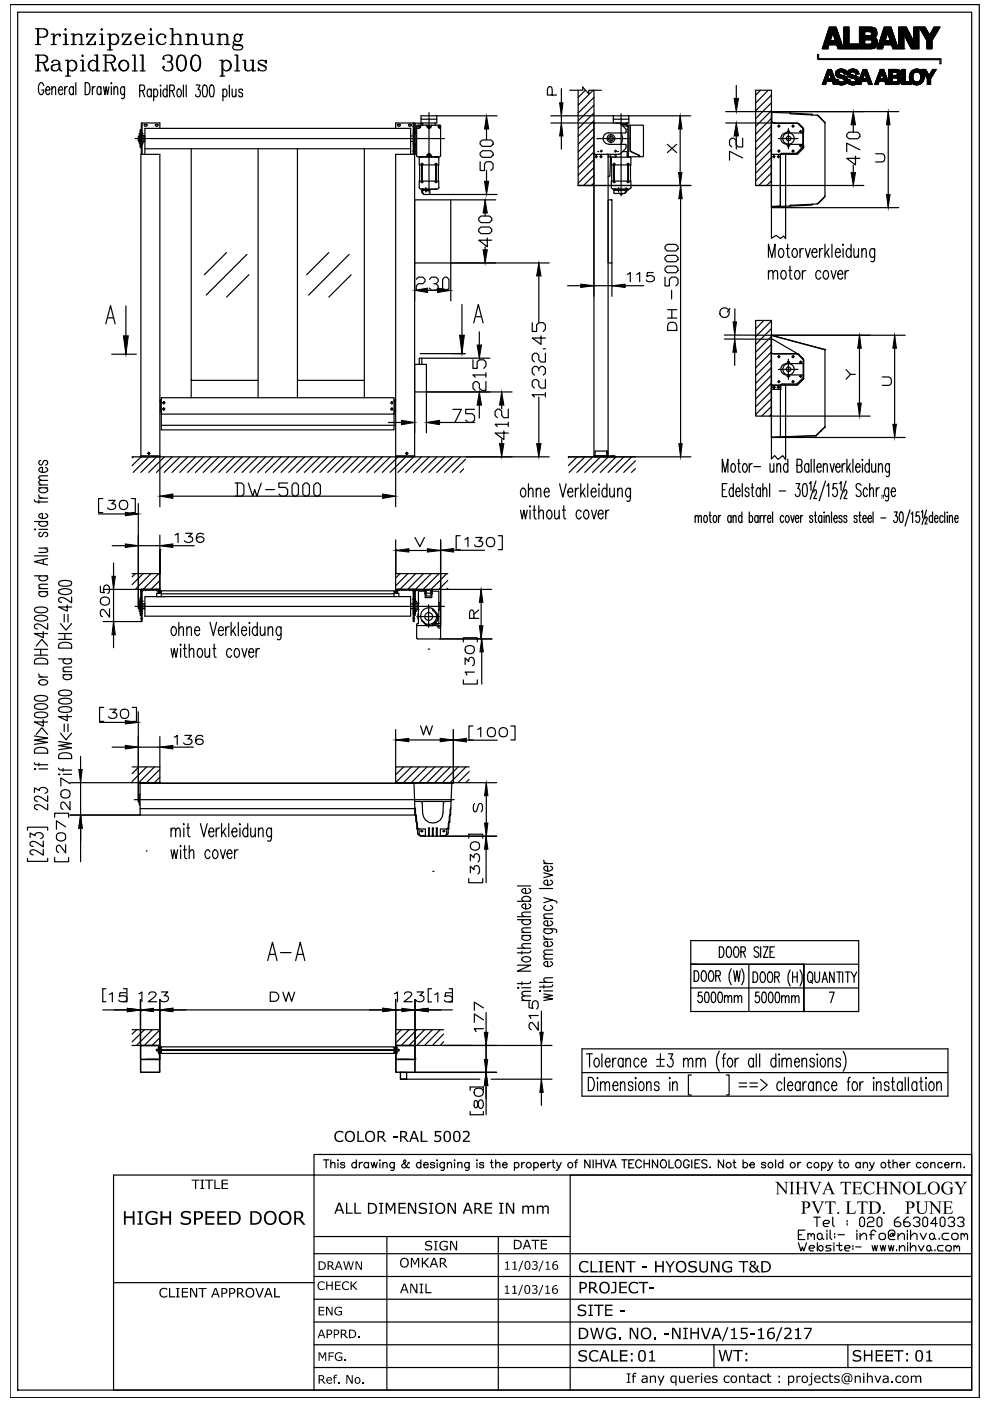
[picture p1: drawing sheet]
<svg xmlns="http://www.w3.org/2000/svg" width="210mm" height="297mm" viewBox="0 0 210 297" stroke-linecap="round" stroke-linejoin="round" font-family="sans-serif">
<!-- layer: 0 -->
<g fill="none" stroke="#000" stroke-width=".25">
<path d="M2.1 1h205.5v295.3h-205.5zM3.8 2.6h202.2v292.1h-202.2zM7.5 6.1h1.8l.5 .2a.91 .91 0 0 1 .3 .9 .91 .91 0 0 1-.8 .7h-1.1M7.5 11.7h1.8l.5 .2a.8 .8 0 0 1 0 1.2l-1.6 .2M7.5 9.4h1.1M7.5 15h1.1M8 6.1v3.3M8 11.7v3.3M8.2 6.1v3.3M8.2 11.7v3.3M8.9 13.3l.4 .3 .5 1.1 .2 .2 .3-.2M9.2 13.4l.4 1.5 .5 .1 .2-.5"/>
<path d="M9.3 18.2a.52 .52 0 0 0-.3-.6 .52 .52 0 0 0-.5 .1 2.1 2.1 0 0 0 .1 2.4 .68 .68 0 0 0 .7-1h-.4M9.3 6.1a.92 .92 0 0 1 .7 .9 .92 .92 0 0 1-.7 .9M9.3 11.7a.8 .8 0 0 1 .7 .8 .8 .8 0 0 1-.7 .8M9.7 19.1h.9l-.3-.7a.9 .9 0 0 0-.6 .8 .9 .9 0 0 0 .6 .9l.3-.4M10.9 9.4h1M10.9 7.2h.6v2.2M11 18.9l.4-.5 .4 .1v1.6M11 18.4v1.7M11.2 13.1l-.2 .2 .5-.5h.6l.3 .2 .3 .4v1.1l.3 .5M11.3 7.2v2.2M11.5 13.8a.66 .66 0 0 0-.5 .6 .66 .66 0 0 0 .5 .6M12.4 19.1h.9l-.1-.6-.2-.1a.9 .9 0 0 0-.6 .8 .9 .9 0 0 0 .6 .9l.3-.4"/>
<path d="M12.5 13.1v1.4l.2 .4 .4 .1M12.5 13.4l-.1 .2-1.4 .3-.1 .6a.9 .9 0 0 0 .8 .6 .9 .9 0 0 0 .8-.6M12.7 7.4l-.2 .1 .2 .2 .1-.3a.89 .89 0 0 0-1.3 .8M13.4 7.2h.6v2.2M13.4 9.4h1.1M13.7 18.4v1.7M13.9 6.1l.1 .2-.1 .1-.2-.1zM13.9 7.2v2.2M13.9 12.8h.6v3.3M13.9 16.1h1M14.3 18.4a.65 .65 0 0 0-.6 .7M14.3 12.8v3.3"/>
<path d="M14.5 13.3a1.06 1.06 0 0 1 1.5-.3 1.06 1.06 0 0 1 .2 1.5 .96 .96 0 0 1-1.7 0M15.1 9.4h1.1M15.1 7.2h.6v2.2M15.4 12.8a1.2 1.2 0 0 1 .8 1.1 1.2 1.2 0 0 1-.8 1.1M15.5 7.2v2.2M15.6 18.8l-.3-.4a.9 .9 0 0 0-.6 .8 .9 .9 0 0 0 .6 .9l.3-.4M15.6 18.4v1.7M15.7 7.7a1.19 1.19 0 0 1 1.5-.3l.1 .3v1.7M16.1 17.5v2.6M16.7 7.2l.3 .2 .2 .3v1.7M16.7 9.4h1.1M17 12.8h.6v2.2"/>
<path d="M17 15h1.1M17.3 11.9l.2-.2 .1 .2-.1 .1zM17.5 12.8v2.2M18.1 17.5h.5a1.78 1.78 0 0 1 0 2.6h-.5zM18.6 7.2l-.2 .7v-.7h1.8l-1.6 2.2M19.6 18.4v1.7M19.6 12.8a1.2 1.2 0 0 0-.7 1.1 1.2 1.2 0 0 0 .7 1.1M20.1 7.2l-1.7 2.2h1.8v-.6l-.1 .6M20.1 11.7h.6v3.3M20.2 18.4l-.4 .1-.2 .6M20.5 13.3a1.08 1.08 0 0 0-1.8 .2 1.08 1.08 0 0 0 .9 1.5l.6-.1 .3-.4M20.5 11.7v3.3h.6"/>
<path d="M21.1 7.2h.6v2.2M21.1 9.4h1.1M21.4 18.8l-.2-.4a.9 .9 0 0 0-.7 .6 .9 .9 0 0 0 .3 .9l.4 .2 .2-.4M21.4 18.4v1.7M21.6 6.1l.1 .2-.1 .1-.2-.1zM21.6 7.2v2.2M21.9 11.7h1.8l.5 .2a.8 .8 0 0 1 0 1.2l-1.7 .2M21.9 15h1M22 18.4l.3 1.7 .2-1.7 .3 1.7 .3-1.7M22.3 11.7v3.3M22.5 11.7v3.3M22.8 7.2h.6v3.4"/>
<path d="M22.8 10.6h1M23.2 13.3l.5 .3 .6 1.3 .3-.2M23.2 7.2v3.4M23.4 7.7a.98 .98 0 0 1 1.2-.4 .98 .98 0 0 1 .6 1.2 .96 .96 0 0 1-.7 .9 .96 .96 0 0 1-1.1-.4M23.5 13.4l.5 1.5 .5 .1 .1-.5M23.6 17.5v.3zM23.6 18.4v1.7M23.7 11.7a.81 .81 0 0 1 .6 .8 .81 .81 0 0 1-.6 .8M24.2 18.9l.3-.5 .4 .1 .1 1.6M24.2 18.4v1.7M24.3 7.2a1.17 1.17 0 0 1 .8 1.1 1.17 1.17 0 0 1-.8 1.1M26.1 7.2l-.2 .7v-.7h1.9l-1.7 2.2"/>
<path d="M26.1 12.8a1.13 1.13 0 0 0-.8 1.7 1.13 1.13 0 0 0 1.9 0 1.13 1.13 0 0 0-.8-1.7 1.16 1.16 0 0 0-1.1 1 1.16 1.16 0 0 0 .8 1.2M26.4 18.4v2.3l-.3 .2-.3-.1M26.4 18.8l-.3-.4a.91 .91 0 0 0-.3 1.5l.3 .2 .3-.4M26.4 12.8a1.2 1.2 0 0 1 .8 1.1 1.2 1.2 0 0 1-.8 1.1M27.6 7.2l-1.7 2.2h1.9v-.6l-.2 .6M28.1 11.7h.5v3.3M28.1 15h1M28.5 11.7v3.3M28.8 8.2h1.8a1.02 1.02 0 0 0-1.2-1 1.02 1.02 0 0 0-.8 1.3 1.1 1.1 0 0 0 .9 .9 1.1 1.1 0 0 0 1.1-.4M29.6 7.2a1.17 1.17 0 0 0-.8 1.1 1.17 1.17 0 0 0 .8 1.1M29.6 19.2h.7l.4-.4a.58 .58 0 0 0-.4-.8h-.7v2.5M29.7 11.7h.6v3.3"/>
<path d="M29.7 15h1.1M30.2 11.7v3.3M30.2 19.2l.5 1.3M30.3 7.4l.2 .8M31.5 7.2h.6v2.2M31.5 9.4h1.1M32 6.1l.1 .2-.1 .1-.2-.1zM32 7.2v2.2M32.1 19.2l-.3-.3h-.2l-.2 .1-.2 .6 .2 .8 .4 .1 .3-.3M32.1 18.9v1.6M32.6 19.2l.3-.3a.87 .87 0 0 1 .6 .8 .87 .87 0 0 1-.6 .8l-.3-.3M32.6 18.9v2.5"/>
<path d="M34 18.1l.1-.1v.2zM34.1 18.9v1.6M34.1 7.2a1.17 1.17 0 0 0-.8 1.1 1.17 1.17 0 0 0 .8 1.1M34.7 12.3l.2 .2-.2 .1-.2-.1a.78 .78 0 0 1 .8-.8h.6l.5 .2 .1 .2-.1 .9-.9 .1M35 7.7l-.1 .2 .1 .1 .2-.1a1.1 1.1 0 0 0-2-.2 1.1 1.1 0 0 0 .9 1.7l.8-.1 .3-.3M35.4 19.2l-.2-.3h-.3a1.16 1.16 0 0 0 0 1.6h.3l.2-.3M35.4 18v2.5M35.9 11.7a.84 .84 0 0 1 .3 1.3l-.3 .1a.98 .98 0 0 1 .8 1 .98 .98 0 0 1-.8 .9h-.6a.86 .86 0 0 1-.8-.8l.2-.1 .2 .1-.2 .2M36 19.2h.6l.4-.4a.58 .58 0 0 0-.4-.8h-.6v2.5M36.1 9.4h1M36.1 6.1h.5v3.3M36.4 13.4a1.07 1.07 0 0 1-.2 1.5"/>
<path d="M36.5 19.2l.5 1.3M36.5 6.1v3.3M36.6 7.7a1 1 0 0 1 1.7 0v1.7M37.7 19l.2-.1a.87 .87 0 0 1 .6 .8 .87 .87 0 0 1-.6 .8l-.2-.1-.2-.6zM37.7 7.2l.3 .2 .2 .3v1.7M37.7 9.4h1.1M38.3 11.7a1.57 1.57 0 0 0-.9 1.9l.2 .8a.94 .94 0 0 0 .9 .6 .94 .94 0 0 0 .9-.6 2.75 2.75 0 0 0-.3-2.5 .84 .84 0 0 0-1.4 .4 3.1 3.1 0 0 0 .3 2.6l.3 .1M38.9 18v2.5M38.9 11.9a2.82 2.82 0 0 1 0 3l-.3 .1M39.4 9.4h1M39.4 7.2h.6v2.2M39.5 18v2.5"/>
<path d="M39.8 7.2v2.2M40 7.7a.96 .96 0 0 1 1.6 0v1.7M41 7.2l.3 .2 .2 .3v1.7M41 9.4h1.1M41.3 11.7a1.57 1.57 0 0 0-.9 1.9l.2 .8a.96 .96 0 0 0 .9 .6 .96 .96 0 0 0 .9-.6 3.1 3.1 0 0 0-.3-2.5 .87 .87 0 0 0-1.2 .1 2.83 2.83 0 0 0 .1 2.9l.3 .1M41.6 18h.8l-.4 1a.86 .86 0 0 1 .5 .7 .86 .86 0 0 1-.5 .8l-.4-.1-.1-.3M41.9 11.9a2.61 2.61 0 0 1 0 3l-.3 .1M42.7 7.2h.6v1.8l.2 .3 .3 .1M43.1 18.1l.4-.1a1.63 1.63 0 0 1 .4 2.1l-.2 .3h-.6l-.2-.9zM43.2 7.2v1.8l.1 .3a1.19 1.19 0 0 0 1.5-.3M44.4 7.2h.5v2.2M44.6 18.1l.4-.1a1.75 1.75 0 0 1 .3 2.1l-.1 .3-.4 .1a1.75 1.75 0 0 1-.3-2z"/>
<path d="M44.8 7.2v2.2h.6M46 9.4h1.1M46 7.2h.6v2.2M46.5 7.2v2.2M46.6 7.7a.96 .96 0 0 1 1.7 0v1.7M46.6 12.8h.6v3.3M46.6 16.1h1.1M47.1 12.8v3.3M47.2 13.3a1.08 1.08 0 0 1 1.8 .2 1.08 1.08 0 0 1-.9 1.5l-.6-.1-.3-.4M47.3 19.2l.2-.3h.3a1.16 1.16 0 0 1 0 1.6h-.3l-.2-.3M47.3 18.9v2.5M47.7 7.2l.3 .2 .1 .3v1.7"/>
<path d="M47.7 9.4h1M48.1 12.8a1.2 1.2 0 0 1 .8 1.1 1.2 1.2 0 0 1-.8 1.1M48.6 18v2.5M49.2 18.9l.1 1.5 .4 .1 .3-.4M49.5 9.1l.6 .3 1.2 .2 .2 .3-.2 .5-.5 .2h-.9l-.4-.2-.2-.3 .2-.5 .4-.2M49.8 8.5l-.3 .5 .1 .4 1.2 .2 .7 .3M49.8 11.7h.6v3.3M49.8 15h1M49.9 7.4l-.1 .3v.6l.1 .4M50 18.9v1.6M50.2 11.7v3.3M50.8 7.4l.2 .3v.6l-.2 .4"/>
<path d="M51.1 7.4h.4v-.2l-.5 .3M51.4 19.2a.44 .44 0 0 0-.7-.2v.5l.7 .3a.48 .48 0 0 1-.5 .7l-.3-.3M51.5 12.8h.6v1.7l.1 .4 .3 .1M51.9 12.8v1.7a.91 .91 0 0 0 .8 .5 .91 .91 0 0 0 .8-.5M53.1 12.8h.6v2.2M53.5 12.8v2.2h.7M54.8 13.3l1.6 .9v.5l-.4 .3h-.6l-.6-.6v.6l.1-.3M56.3 13.1l.1-.3v.6l-.1-.3-.5-.3h-.6l-.4 .3v.3l1.6 1M119 18.8v12.8M120.8 19.1h2.8v-.6l1.2 1.4v-.8h2.7M122.6 19.1v20.2h23.9M124.1 19.1l-1.5 1.6"/>
<path d="M125.8 19.1l-3.2 3.2M125.9 19.1v43.7M156.1 18.1v2.8M160.2 19.1v20.2h3.4M161.2 19.1l-1 1.1M162.9 19.1l-2.7 2.7M163.6 19.1v31.4M173.5 12.6l25.8 .1v.8h.2v-.9M174.4 10.3l1.4-4.5h1.5l1.5 4.5h-1.1M174.4 10.3h1.1M175.1 17.8l-.1 .1M175.1 17.7l-.2 .2"/>
<path d="M175.2 17.5l-.4 .4M175.2 17.4l-.5 .5M175.3 17.3l-.7 .6M175.5 10.3h.1M175.5 16.6l-1.1 1.1M175.5 16.7l-1.1 1.1M175.5 10.2l-.1 .1M175.5 16.4l-1 1.1M175.5 10.1l-.2 .2M175.6 14.7l-.1 .1M175.6 16.7l-1.2 1.2M175.6 10l-.4 .3"/>
<path d="M175.6 16.3l-1.1 1.1M175.6 9.9l-.4 .4M175.7 14.7l-.2 .2M175.7 16.2l-1.1 1M175.7 16.7l-1.3 1.2M175.7 9.7l-.6 .6M175.7 9.6l-.7 .7M175.7 16l-1 1.1M175.8 15.9l-1.1 1M175.8 16.7l-1.3 1.2M175.8 14.7l-.4 .4M175.8 15.7l-1 1.1"/>
<path d="M175.8 15.6l-1 1.1M175.8 16.7l-.5 .5M175.9 15.5h.1M175.9 14.7l-.6 .5M175.9 15.5l-.4 1.2h.8M175.9 15.5l.4 1.2M175.9 16.7l-.5 .5M175.9 5.8l-.1 .1M176 14.7l-.7 .7M176 5.8l-.2 .2M176 8.6l.6-1.7 .6 1.7M176 8.6h1.2"/>
<path d="M176.1 14.7l-.9 .8M176.1 16.7l-.6 .5M176.1 8.6l-1.7 1.6M176.1 8.6l-1.7 1.7M176.1 5.8l-.3 .3M176.1 8.4l-1.7 1.7M176.1 14.7l-.9 1M176.1 16.7l-.5 .5M176.1 8.3l-1.7 1.7M176.2 5.8l-.5 .5M176.2 8.2l-1.7 1.6M176.2 14.7l-1.1 1.1"/>
<path d="M176.2 16.7l-.5 .5M176.2 8l-1.6 1.7M176.2 8.6l-1.6 1.7M176.3 14.8l-1.2 1.2M176.3 7.9l-1.7 1.7M176.3 14.7h-.8l-1.1 3.2M176.3 14.7l.8 2.1M176.3 14.8l-1.3 1.3M176.3 14.9l-1.3 1.4M176.3 16.7l-.5 .5M176.3 5.8l-.7 .6M176.3 7.8l-1.6 1.6"/>
<path d="M176.3 8.6l-1.6 1.7M176.3 14.9l-1.4 1.5M176.3 15l-1.4 1.5M176.3 7.7l-1.6 1.6M176.4 15.1l-.5 .5M176.4 5.8l-.8 .8M176.4 7.5l-1.7 1.7M176.4 8.6l-1.7 1.7M176.4 15.2l-.5 .4M176.4 15.2l-.4 .5M176.4 7.4l-1.6 1.7M176.5 15.3l-.4 .6 .4-.5"/>
<path d="M176.5 15.3l-.5 .4M176.5 5.8l-1 .9M176.5 7.3l-1.7 1.6M176.5 8.6l-1.7 1.7M176.5 17.2h-1.2l-.3 .7h-.6M176.5 17.2l.2 .7M176.5 7.2l-1.6 1.6M176.5 15.5l-.4 .5M176.6 15.5l-.5 .5M176.6 5.8l-1.1 1M176.6 7l-1.7 1.6M176.6 15.6l-.5 .5"/>
<path d="M176.6 15.7l-.5 .5M176.6 8.6l-1.7 1.7M176.6 15.8l-.4 .5M176.6 5.8l-1.1 1.1M176.7 15.9l-.5 .4M176.7 15.9l-.5 .5M176.7 8.6l-.9 .9M176.7 16l-.5 .5M176.7 5.8l-1.3 1.3M176.7 17.9h.7M176.8 16l-.5 .6M176.8 16.1l-.5 .5"/>
<path d="M176.8 8.6l-.9 .9M176.8 16.2l-.5 .5M176.8 16.3l-.9 .9M176.8 5.8l-1.4 1.4M176.9 16.3l-.9 .9M176.9 16.4l-.8 .8M176.9 7.8l.8-.7-.8 .8M176.9 8.6l-.9 .9M176.9 5.8l-1.6 1.5M176.9 16.5l-.7 .7M176.9 16.6l-.6 .6M176.9 8.6l-.8 .9"/>
<path d="M177 16.7l-.5 .5M177 16.6l-.6 .6M177 5.8l-1.7 1.7M177 16.8l-.5 .5M177 8.6l-.8 .9M177.1 5.8l-1.9 1.8M177.1 16.8h.6M177.1 16.8l-.5 .6M177.1 8.6l-.8 .9M177.2 5.8l-2 1.9M177.2 15.5v.3M177.2 15.8l.2 .4"/>
<path d="M177.2 16.8l-.6 .6M177.2 5.8l-2 2.1M177.3 16.8l-.7 .7M177.3 5.8l-2.2 2.2M177.3 5.9l-2.2 2.2M177.3 6l-2.3 2.3M177.4 16.8l-.8 .8M177.4 17.7l-.2 .2M177.4 6l-2.4 2.4M177.4 6.1l-2.5 2.4M177.4 16.2v.1M177.4 17.8l-.1 .1"/>
<path d="M177.4 17.8v.1M177.4 6.1l-.8 .9M177.4 6.2l-.8 .8M177.4 9.5h-1.6l-.3 .8M177.4 9.5l.3 .8M177.4 17.9h.1M177.4 17.9l-.1-.3 .5 .3M177.4 16.8l-.8 .9M177.4 6.3l-.8 .9M177.4 16.3l.7 .2M177.5 6.4l-.8 .8 .8-.7M177.5 9.7l.8-.8-.8 .9"/>
<path d="M177.5 16.8l-.9 .9 1-.9M177.5 6.6l-.8 .8M177.6 14.9l-.3 .3M177.6 6.7l-.8 .8M177.6 6.7l-.8 .9M177.6 6.8l-.8 .8M177.7 6.9l-.9 .8M177.7 6.9l-.8 .8M177.7 16.8v.3M177.7 16.8l-1 1.1M177.7 10.3l.8-.8-.7 .8M177.7 14.8l-.5 .5"/>
<path d="M177.7 16.9l-1 1M177.7 17l-.9 .9M177.7 17.1l-.8 .8M177.7 7.2l-.8 .8M177.7 17.1h.1M177.8 17.1l-.8 .8M177.8 7.3l-.9 .8M177.8 7.3l-.8 .9M177.8 17.1l.1 .1M177.8 7.5l-.8 .8M177.8 15.5l-.5 .5 .5-.4M177.8 15.7l-.4 .5"/>
<path d="M177.8 17.2l-.7 .7M177.8 7.4l-.8 .8M177.8 17.9h.2M177.8 15.5v.2M177.8 15.7h.1M177.9 15.7l-.5 .5M177.9 17.2l-.5 .5M177.9 7.5l-.8 .8M177.9 7.6l-.8 .8M177.9 15.7l.2 .1M177.9 15.4l-.1 .1M177.9 17.2l.1 .2"/>
<path d="M177.9 14.7l-.7 .8M177.9 15.7l-.5 .6M177.9 17.3l-.5 .4M177.9 7.7l-.8 .8M177.9 7.7l-.8 .9M178 17.3l-.5 .4M178 15.8l-.5 .5M178 7.9l-1.7 1.6M178 7.8l-.8 .8M178 17.4l-.4 .4M178 14.7l-.8 .8M178 7.9l-1.6 1.6"/>
<path d="M178 8l-1.5 1.5M178 17.4h.1M178 8.1l-1.4 1.4M178 15.2h.7M178 17.9h.2M178.1 15.8l-.5 .5M178.1 17.4l-.5 .4M178.1 8.1l-1.4 1.4M178.1 8.2l-1.3 1.3M178.1 15.8l.1 .1M178.1 16.5l.2 .1M178.1 17.4l-.4 .4"/>
<path d="M178.1 8.3l-1.2 1.2M178.1 8.3l-1.1 1.2M178.1 17.4h.1M178.2 15.9l-.5 .5 .5-.5M178.2 8.4l-1.1 1.1M178.2 8.5l-1 1M178.2 17.9l.1 .1M178.2 14.6l-1 1.1M178.2 17.4l-.5 .5M178.2 8.6l-.9 .9M178.2 15.9h.2M178.2 17.4h.1"/>
<path d="M178.3 8.7l-.9 .8M178.3 8.7l-.9 .9M178.3 16.6l.5 .1M178.3 14.6l-1.1 1.2M178.3 15.9l-.5 .5M178.3 8.8l-.9 .8M178.3 8.8l-.8 .9M178.3 17.4l-.5 .5M178.4 15.9l.4 .1M178.4 15.9l-.5 .5M178.4 9.1l-.9 .8M178.4 9.1l-.8 .8"/>
<path d="M178.4 14.6l-1.2 1.3M178.4 16l-.5 .5M178.4 17.4l-.4 .5M178.4 9.3l-.8 .8M178.4 9.2l-.8 .8M178.5 9.3l-.9 .9M178.5 9.4l-.8 .8M178.5 14.6l-1.3 1.4M178.5 16l-.5 .5M178.5 9.4l-.8 .9M178.5 14.6l-.8 .2-.4 .3-.1 .4M178.5 14.6l.2 .1"/>
<path d="M178.5 14.7l-1.3 1.3M178.5 17.4l-.5 .5M178.6 16l-.6 .5M178.6 9.7l-.7 .6M178.6 9.7l-.6 .6M178.6 17.4l-.5 .5M178.6 14.7l-.7 .6M178.6 16l-.5 .5M178.6 9.8l-.5 .5M178.6 9.9l-.4 .4M178.7 10l-.4 .3M178.7 9.9l-.4 .4"/>
<path d="M178.7 15.2v.1M178.7 14.7l-.5 .5M178.7 16l-.5 .6M178.7 10.1l-.2 .2M178.7 10l-.3 .3M178.7 14.7l.5 .2M178.7 15.3h.1M178.8 17.4l-.6 .5M178.8 10.2l-.2 .1M178.8 10.2l-.1 .1M178.8 17.9l-.5 .1M178.8 17.4h-.5"/>
<path d="M178.8 16h.1M178.8 16.7v.1M178.8 14.7l-.5 .5M178.8 16l-.5 .6M178.8 10.3h.1M178.8 15.3l.1 .4M178.8 14.7l-.4 .5M178.8 16.8l.6-.5-.5 .5M178.8 16l.1 .1M178.8 16.8h.1M178.9 15.5l.5-.5-.5 .5M178.9 14.7l-.4 .5"/>
<path d="M178.9 16.1l-.5 .5M178.9 15.7h.7M178.9 16.1l.4 .1M178.9 16.8h.1M179 14.8l-.5 .4M179 16.1l-.5 .5M179 17.3l-.2 .1M179 16.8v.1M179 5.8h-.1M179 17.1v.1M179 16.9v.2M179.1 14.8l-.5 .4"/>
<path d="M179.1 16.1l-.6 .5M179.1 17.9h-.3M179.1 16.1l-.5 .5M179.1 14.8l-.4 .5M179.1 5.8l-.2 .1M179.2 16.2l-.5 .5M179.2 14.9l-.5 .4M179.2 5.8l-.3 .2M179.2 14.9l.2 .2M179.2 14.9l-.4 .4M179.2 16.2l-.4 .5M179.3 14.9l-.5 .5"/>
<path d="M179.3 5.8l-.4 .3M179.3 15l-.5 .5M179.3 16.2l-.5 .5M179.3 16.2l.2 .2M179.4 5.8l-.5 .4M179.4 15.1l-.5 .5M179.4 16.3l-.4 .5M179.4 5.8l-.5 .5M179.4 15.1l.1 .1M179.5 15.2l-.5 .5M179.5 16.4l-.5 .5M179.5 15.2l-.4 .5"/>
<path d="M179.5 15.3l-.4 .4M179.5 5.8l-.6 .6M179.5 15.2l.1 .4M179.5 16.4l.2 .3M179.6 15.4l-.3 .3M179.6 15.4l-.4 .3M179.6 16.5l-.5 .5M179.6 15.4v.2M179.6 15.7v.1M179.6 15.6l-.1 .1M179.6 16.6l-.6 .5M179.6 17.4l-.4 .4"/>
<path d="M179.6 17.4l-.5 .5M179.6 15.8l.1 .3M179.6 17.4l.1 .1M179.6 16.6l-1.3 1.4M179.6 16.7l-1.3 1.3M179.6 5.8l-.7 .7M179.7 16.7l-1.3 1.3M179.7 16.8l-1.2 1.2M179.7 16.7v.1h.5M179.7 17.5l.1 .1M179.7 16.8l-1.1 1.1M179.7 5.8l-.8 .8"/>
<path d="M179.7 16.1l.2 .2M179.8 17.6l.2 .2M179.8 16.8l-1.1 1.1M179.8 5.8l-.9 .8M179.9 16.8l-1.1 1.1M179.9 5.8l-1 .9M179.9 16.3l.8 .3M180 7l-1.1 1M180 16.8l-1.1 1.1M180 8l-1.1 1.1M180 8.1l-1.1 1.1M180 8.2l-1.1 1.1"/>
<path d="M180 8.3l-1.1 1.1M180 8.4l-1.1 1M180 8.5l-1.1 1M180 8.8l-1.1 1.1M180 8.9l-1.1 1.1M180 9l-1.1 1.1M180 9.1l-1.1 1.1M180 9.2l-1.1 1M180 5.8l-1.1 1M180 5.8l-1.1 1.1M180 5.9l-1.1 1.1M180 6l-1.1 1.1"/>
<path d="M180 6.1l-1.1 1.1M180 6.2l-1.1 1M180 6.3l-1.1 1M180 6.4l-1.1 1.1M180 6.6l-1.1 1M180 6.6l-1.1 1.1M180 6.7l-1.1 1.1M180 6.8l-1.1 1.1M180 6.9l-1.1 1.1M180 7.1l-1.1 1M180 7.2l-1.1 1M180 7.2l-1.1 1.1"/>
<path d="M180 7.3l-1.1 1.1M180 7.4l-1.1 1.1M180 7.5l-1.1 1.1M180 7.6l-1.1 1.1M180 7.7l-1.1 1.1M180 7.8l-1.1 1M180 7.9l-1.1 1M180 8l-1.1 1M180 8.6l-1.1 1.1M180 8.8l-1.1 1M180 9.3l-1 1M180 5.8h-1.1v4.5"/>
<path d="M180 9.4h2M180 17.8l.4 .1M180 5.8v3.6M180 9.4l-.9 .9M180.1 16.8l-1 1.1M180.1 14.8l-.4 .4M180.1 9.4l-1 .9M180.2 16.8l-.6 .6M180.2 16.9l-.6 .5M180.2 16.8v.3M180.2 17l-.5 .5M180.2 17.1l-.5 .5"/>
<path d="M180.2 9.4l-1 .9M180.2 17.1h.1M180.2 14.8l-.6 .6M180.2 17.1l-.4 .5M180.2 17.1l.1 .1M180.3 15.5l-.6 .5M180.3 15.6l-.5 .5M180.3 15.7l-.5 .5M180.3 17.2l-.5 .5M180.3 9.4l-1 .9M180.3 15.7h.1M180.3 15.4v.3"/>
<path d="M180.3 15.7l-.4 .5M180.3 17.2l-.4 .5M180.3 15.7l.2 .1M180.3 17.2l.2 .2M180.4 14.7l-1 1M180.4 15.7l-.5 .6M180.4 17.3l-.5 .4M180.4 9.4l-1 .9M180.4 17.3l-.4 .4M180.4 15.8l-.5 .5M180.4 17.9l.3 .1M180.5 15.3l-.8 .7"/>
<path d="M180.5 9.4l-1 .9M180.5 14.7l-.9 .9M180.5 15.8l-.5 .5M180.5 16.5l.5-.5-.4 .5M180.5 15.9l-.4 .4M180.5 17.4l-.4 .4M180.5 9.4l-.9 .9M180.5 17.4h.2M180.5 15.8l.2 .1M180.6 14.7l-1 1M180.6 15.2l.4-.5-.6 .6M180.6 17.4l-.4 .5"/>
<path d="M180.6 15.2l-.1 .1M180.6 15.9l-.5 .5M180.6 9.4l-1 .9M180.6 15.2h.4M180.7 17.4l-.5 .5M180.7 15.9h.1M180.7 17.4h.1M180.7 14.6l-1.1 1.1M180.7 15.9l-.5 .5M180.7 9.4l-1 .9M180.7 18h.3M180.7 16.6h.4"/>
<path d="M180.7 17.4l-.4 .5M180.8 14.6l-1.2 1.2M180.8 18l1.3-1.3-1.2 1.3M180.8 15.9l.5 .1M180.8 15.9l-.5 .6M180.8 17.4l-.5 .5M180.8 9.4l-1 .9M180.9 14.6l-1.3 1.3M180.9 16l-.5 .5M180.9 17.4l-.5 .5M180.9 9.4l-1 .9M181 14.6l-1.4 1.4"/>
<path d="M181 16l-.5 .5M181 9.4l-1 .9M181 17.4l-.5 .5M181 15.2h.1M181.1 17.4l-.5 .5M181.1 9.4l-1 .9M181.1 16.6l.1 .1M181.1 15.2l.2 .1M181.2 9.4l-1 .9M181.2 14.7l-.5 .5M181.2 16l-.5 .6M181.2 17.4l-.6 .5"/>
<path d="M181.2 16.7l.1 .1M181.3 14.7l-.6 .5M181.3 16l-.6 .6M181.3 9.4l-1 .9M181.3 17.9l-.3 .1M181.3 15.3l.1 .3M181.3 16l-.5 .6M181.3 16l.2 .1M181.3 16.8h.1M181.3 14.7l.4 .2M181.3 17.3l-.6 .1M181.3 14.7l-.5 .5"/>
<path d="M181.3 9.4l-.9 .9M181.3 14.7h-1l-.4 .3-.3 .4M181.4 14.7l-.5 .5M181.4 16.1l-.5 .5M181.4 15.7h.7M181.4 15.6v.1M181.4 16.8h.1M181.4 9.4l-.9 .9M181.4 16.8l.1 .1M181.5 16.9v.3M181.5 14.8l-.5 .4M181.5 16.1l-.6 .5"/>
<path d="M181.5 9.4l-1 .9M181.5 14.8l-.4 .4M181.5 16.1l-.5 .5M181.5 16.1l.1 .1M181.6 14.8l-.5 .5M181.6 16.1l-.5 .5M181.6 9.4l-1 .9M181.6 14.9l-.4 .4M181.6 16.2l-.5 .5M181.6 16.2l.3 .1M181.7 17.8l-.4 .1M181.7 9.4l-1 .9"/>
<path d="M181.7 14.9l-.4 .4M181.7 16.2l-.5 .5M181.7 14.9l.2 .2M181.7 14.9l-.4 .5M181.8 9.4l-1 .9M181.8 15l-.5 .5M181.8 16.3l-.5 .4M181.8 16.3l-.5 .5M181.8 15.1l-.4 .5M181.8 16.3l-.4 .5M181.8 9.4l-.9 .9M181.9 15.1l-.5 .6"/>
<path d="M181.9 16.3l-.5 .5M181.9 15.1l.1 .2M181.9 16.3l.1 .2M181.9 15.2l-.5 .5M181.9 16.4l-.4 .5M182 15.2l-.5 .5M182 15.3l-.4 .4M182 16.4l-.5 .6M182 9.4l-1 .9M182 15.3v.2M182 9.9l-.4 .4M182 10l-.3 .3"/>
<path d="M182 9.8l-.5 .5M182 10.1l-.2 .2M182 10.2l-.2 .1M182 10.2l-.1 .1M182 15.4l-.3 .3M182 15.5l-.2 .2M182 16.5l-.5 .5M182 9.7l-.6 .6M182 9.4l-.8 .9M182 9.5l-.7 .8M182 9.6l-.7 .7M182 9.4v.9h-3.1"/>
<path d="M182 16.5l.1 .1M182 15.5l.1 .2M182.1 15.7h.1M182.1 16.6l-.6 .5M182.1 15.5l-.2 .2M182.1 15.6l-.1 .1M182.1 16.6l-1.4 1.4M182.1 16.8l-1.1 1.2M182.1 16.9l-1 1M182.2 5.8v4.5l3-.1M182.2 5.8h2.9l.6 .4M182.3 5.8h-.1"/>
<path d="M182.4 5.8l-.2 .1M182.4 5.8l-.2 .2M182.5 17.8v.1M182.5 5.8l-.3 .3M182.6 17.7l-.2 .2M182.6 5.8l-.4 .3M182.7 17.6l-.4 .3M182.7 17.4l-.5 .5M182.7 5.8l-.5 .4M182.7 17.3l-.6 .6M182.8 5.8l-.6 .5M182.9 5.8l-.7 .6"/>
<path d="M183 16.6l-1.1 1.1M183 16.7l-1.2 1.1M183 5.8l-.8 .7M183 16.5l-1.3 1.2M183.1 14.7l-.1 .2M183.1 16.3l-1.5 1.6M183.1 16.7l-1.3 1.2M183.1 5.8l-.9 .8M183.1 16.2l-1.7 1.7M183.2 14.7l-.3 .3M183.2 16l-1.9 1.9M183.2 16.7l-1.3 1.2"/>
<path d="M183.2 5.8l-1 .9M183.2 15.9l-2 2M183.2 14.7l-.3 .4M183.2 15.8l-1 1M183.2 16.7l-1.2 1.2M183.2 5.8l-1 1M183.3 15.7l-1 1M183.3 8.6l-1.1 1.1M183.3 8.8l-1.1 1.1M183.3 8.9l-1.1 1.1M183.3 9.3l-1 1M183.3 9.4l-.9 .9"/>
<path d="M183.3 14.7l-.5 .6M183.3 16.7l-.5 .5M183.3 17.2l1-.9-.9 .9M183.3 5.8l-1.1 1.1M183.3 6.7l-1.1 1.1M183.3 6.9l-1.1 1M183.3 6.9l-1.1 1.1M183.3 7l-1.1 1.1M183.3 7.1l-1.1 1.1M183.3 7.2l-1.1 1.1M183.3 7.3l-1.1 1M183.3 7.4l-1.1 1"/>
<path d="M183.3 7.5l-1.1 1M183.3 7.5l-1.1 1.1M183.3 8.5l-1.1 1.1M183.3 8.7l-1.1 1M183.3 8.8l-1.1 1M183.3 9.1l-1.1 1M183.3 9.1l-1.1 1.1M183.3 9.2l-1.1 1.1M183.3 9.4h1.1M183.4 15.5h.1M183.4 15.5l-1.1 1.1M183.4 7.6l-1.2 1.1"/>
<path d="M183.4 15.5l-.4 1.2M183.4 15.5l.4 1.2h-.8M183.4 9.4l-.9 .9M183.4 14.7l-.7 .7M183.4 15.7l.5-.5-.4 .6M183.4 16.7l-.5 .5M183.4 5.8l-1.2 1.1M183.5 7.6l-1.3 1.2M183.5 16.7l-.5 .5M183.5 9.4l-.9 .9M183.5 5.8l-1.3 1.2M183.5 7.6l-1.3 1.3"/>
<path d="M183.5 14.7l-.8 .9M183.6 9.4l-.9 .9M183.6 16.7l-.5 .5M183.6 5.8l-1.4 1.3M183.6 14.7l-.9 1M183.6 7.6l-1.4 1.4M183.7 9.4l-1 .9M183.7 5.8l-1.5 1.4M183.7 7.6l-1.5 1.5M183.7 14.7l-1.1 1.1M183.7 16.7l-.5 .5M183.7 14.7h-.7l-.9 2.3v-.4"/>
<path d="M183.7 14.7l1.2 3.2h-.7M183.8 14.8l-1.3 1.2M183.8 14.9l-1.3 1.2M183.8 9.4l-1 .9M183.8 5.8l-1.6 1.5M183.8 7.6l-1.6 1.5M183.8 14.9l-1.4 1.4M183.8 15l-1.4 1.4M183.8 9.4l-.9 .9M183.8 15l-.4 .5M183.8 5.8l-1.6 1.6M183.9 15.1l-.5 .5"/>
<path d="M183.9 15.2l-.5 .4M183.9 7.6l-1.7 1.6M183.9 9.4l-.9 .9M183.9 5.8l-1.7 1.7M184 17.2h-1.2l-.3 .7h-.7l.1-.3-.2 .2M184 15.4l-.5 .4M184 15.4l-.5 .5M184 7.6l-1.8 1.7M184 17.2l.2 .7M184 9.4l-.9 .9M184 15.5l-.5 .5M184.1 15.5l-.6 .5"/>
<path d="M184.1 15.6l-.5 .5M184.1 5.8l-1.9 1.7M184.1 17.6l.5-.5-.5 .6M184.1 15.7l-.5 .5M184.1 7.6l-1.9 1.8M184.1 15.8l-.5 .5M184.1 15.9l-.4 .4M184.1 5.8l-1.9 1.8M184.1 9.4l-.9 .9M184.2 15.9l-.5 .5M184.2 16l-.5 .5M184.2 7.6l-2 1.9"/>
<path d="M184.2 16l-.5 .6M184.2 5.8l-2 1.9M184.2 9.4l-1 .9M184.3 7.6l-.9 .8M184.3 16.1l-1.1 1.1M184.3 9.4l-.9 .9M184.3 5.8l-.9 .9M184.3 6.7h-1v.9l1.3-.1M184.3 6.7l.3 .1M184.3 7.6l-.8 .8M184.3 16.4l-.8 .8M184.3 16.4l-.7 .8"/>
<path d="M184.4 9.4l-.9 .9M184.4 16.5l-.7 .7M184.4 5.8l-.9 .9M184.4 7.6l-.8 .8M184.4 16.6l-.6 .6M184.4 16.6l-.5 .6M184.5 9.4l-1 .9M184.5 16.7l-.5 .5M184.5 16.8l-.5 .5M184.5 5.8l-1 .9M184.5 7.6l-.8 .8M184.5 16.8l-.5 .6"/>
<path d="M184.5 16.9l-.5 .5M184.6 5.8l-1 .9M184.6 17l-.5 .5M184.6 9.4l-1 .9M184.6 17.2l-.5 .5 .6-.4M184.6 5.8l-.9 .9M184.6 7.5l-.8 .9M184.6 17.9l.3-.2-.1 .2M184.6 7.5h.1M184.6 6.8h.1M184.7 7.5h.1M184.7 17.4l-.5 .5"/>
<path d="M184.7 9.4l-1 .9M184.7 6.8l.1 .1M184.7 5.8l-.9 .9M184.8 7.5h.1M184.8 17.5l-.5 .4M184.8 17.5l-.4 .4M184.8 6.9h.1M184.8 6.9v.6M184.8 9.3h.1M184.8 8.5l.1 .2M184.8 8.5l-1.5-.1v1M184.8 9.3l-1 1"/>
<path d="M184.8 17.6l-.3 .3M184.8 17.7l-.2 .2M184.8 5.8l-.9 .9M184.9 9.3h.1M184.9 8.5h.1M184.9 9.3l-.5 .1M184.9 17.9h.1M184.9 5.8l-.9 .9M184.9 8.7v.3M184.9 8.8l.8-.7-.8 .8M184.9 9v.2M185 5.8l-.9 .9"/>
<path d="M185.1 5.8l-1 .9M185.1 5.8l-.9 .9M185.2 5.8l-.9 .9M185.3 5.9l-.9 .8M185.4 5.9l-.8 .8M185.4 5.9l-.8 .9M185.5 6l-.8 .8M185.5 8l-.6 .6M185.6 8l-.7 .7M185.6 8l.2 .2M185.6 8l-.7 .8M185.6 6.1l-.8 .8"/>
<path d="M185.7 6.1l-.9 .8M185.7 6.1l-.9 .9M185.7 10h.1M185.7 6.2l-.9 .9M185.7 6.2l.1 .2M185.7 6.3l-.9 .9M185.7 8.2l-.8 .8M185.8 6.3l-1 1M185.8 6.4l-1 1M185.8 7.7l-.9 .9M185.8 8.2l-.9 .9M185.8 8.2v.1"/>
<path d="M185.8 6.4l-2 2M185.8 6.5l-1.9 1.9M185.8 7.5l-1 1M185.8 8.3l-.9 1M185.8 8.3l.2 .3M185.8 6.4v.1M185.8 6.5l.1 .1M185.9 9.7l-.7 .5M185.9 6.6l-1.8 1.8M185.9 6.7l-1.7 1.7M185.9 6.8l-1.6 1.6M185.9 7.3l-1.2 1.2"/>
<path d="M185.9 7.4l-1.1 1.1M185.9 8.3l-2 2M185.9 6.6l-1.9 1.8M185.9 8.4l-1.9 1.9M185.9 9.7l-.5 .5M185.9 6.6v.3M185.9 7.2l-1.3 1.3M185.9 6.9a1.04 1.04 0 0 1-.4 1.1h.1M185.9 9.6l-.6 .6M185.9 8.5l-1.8 1.8M185.9 6.9l-1.6 1.5M185.9 7l-1.5 1.4"/>
<path d="M185.9 7.1l-1.4 1.3M185.9 9.6v.1M186 8.6l-1.8 1.7M186 8.7l-1.7 1.6M186 9.5l-.8 .8M186 8.6l-1.9 1.7M186 9.4l-.9 .9M186 8.6v.1M186 8.7v.1M186 10.3h1.1l.3-.8h1.6l.3 .8M186 9.3l-.1 .3M186 8.9l-1.4 1.4"/>
<path d="M186 8.8l-1.5 1.5M186 9l-1.3 1.3M186 9.1l-1.2 1.2M186 9.2l-1.1 1.1M186 8.8l-1.6 1.5M186 9.3l-1.1 1M186 8.8v.5M186.2 17.8l-.1 .1M186.3 17.7l-.3 .2M186.3 17.5l-.4 .4M186.3 17.4l-.5 .5M186.4 17.2l-.7 .7"/>
<path d="M186.4 17.2l-.2 .7h-.8M186.4 17.2h1.2M186.6 16.7l-1.1 1.1M186.6 16.6l-1.1 1.1M186.7 14.7l-.1 .1M186.7 16.4l-1.1 1.1M186.7 16.7l-1.3 1.2M186.7 8.3l2.3-2.3-2.4 2.4M186.7 16.3l-1 1.1M186.8 14.7l-.3 .2M186.8 16.2l-1.1 1M186.8 16.7l-1.3 1.2"/>
<path d="M186.8 16l-1.1 1.1M186.8 15.9l-1 1M186.8 16.7l-1.2 1.2M186.9 14.7l-.4 .4M186.9 15.7l-1 1.1M186.9 16.7l-.5 .5M187 14.7l-.5 .5M187 15.6l-1.1 1M187 15.5h.1M187 15.5l.5-.5-1.5 1.5M187 16.7l-.5 .5M187 15.5l-.4 1.2"/>
<path d="M187 15.5l.4 1.2h-.8M187.1 14.7l-.7 .7M187.1 14.7l-.8 .8M187.1 16.7l-.5 .5M187.1 10.2v.1M187.2 10.1l-.2 .2M187.2 14.7l-.9 1M187.2 16.7l-.5 .5M187.2 10l-.3 .3M187.3 9.9l-.5 .4M187.3 14.7l-1 1.1M187.3 16.7l-.5 .5"/>
<path d="M187.3 9.7l-.6 .6M187.4 14.8l-1.2 1.2M187.4 16.6l.5-.6-.5 .6M187.4 9.6l-.8 .7M187.4 14.8l-1.3 1.3M187.4 14.9l-1.3 1.3M187.4 14.9l-1.4 1.5M187.5 15.2l-.4 .4M187.5 15.2l-.4 .5M187.6 15.3l-.5 .4M187.6 5.8l-.1 .1M187.6 17.2l.2 .7"/>
<path d="M187.6 15.3l-.5 .5M187.6 15.4l-.5 .5M187.6 15.5l-.5 .5M187.6 15.5l-.4 .5M187.6 5.8l-.2 .2M187.7 15.6l-.5 .5M187.7 15.7l-.5 .4M187.7 8.6l-1.7 1.6M187.7 8.6l-1.7 1.7M187.7 15.7l-.5 .5M187.7 15.8l-.4 .5M187.7 5.8l-.3 .3"/>
<path d="M187.7 8.4l-1.7 1.7M187.8 15.8l-.5 .5M187.8 8.6l-1.7 1.7M187.8 8.3l-1.7 1.6M187.8 5.8l-.5 .5M187.8 15.9l-.5 .5M187.8 16l-.5 .5M187.8 8.2l-1.7 1.6M187.9 8.6l-1.7 1.7M187.9 8l-1.7 1.7M187.9 5.8l-.6 .6M187.9 16.2l-1 1"/>
<path d="M187.9 16.2l-.9 1M187.9 7.9l-1.6 1.7M187.9 16.3l-.8 .9M187.9 7.8l-1.6 1.6M187.9 8.6l-1.6 1.7M188 16.3l-.9 .9M188 16.4l-.8 .8M188 5.8l-.8 .7M188 7.6l-1.7 1.7M188 16.5l-.7 .7M188 16.6l-.6 .6M188 7.5l-1.6 1.6"/>
<path d="M188 8.6l-1.7 1.7M188.1 16.6l-.6 .6M188.1 16.7l-.5 .5M188.1 5.8l-.9 .8M188.1 7.4l-1.7 1.6M188.1 16.8l-.5 .5M188.1 8.6l-1.7 1.7M188.1 7.2l-1.6 1.7M188.2 7.1l-1.7 1.7M188.2 16.8l-.6 .5M188.2 16.9l-.6 .5M188.2 5.8l-1.1 1"/>
<path d="M188.2 6.9l.6 1.7h-1.2zM188.2 16.9l-.5 .5M188.2 17l-.5 .5M188.2 8.6l-1.7 1.7M188.2 17.1l-.5 .5M188.2 17.1l-.5 .6M188.2 5.8l-1.1 1.1M188.3 8.6l-.9 .9M188.3 17.2l-.5 .5M188.3 17.3l-.5 .5M188.3 17.3l-.5 .6M188.3 5.8l-1.2 1.3"/>
<path d="M188.4 17.4l-.6 .5M188.4 17.4l-.5 .5M188.4 8.6l-.9 .9M188.4 17.5l-.4 .4M188.4 17.6l-.3 .3M188.5 7.6l.8-.8-.8 .9M188.5 17.7l-.3 .2M188.5 5.8l-1.5 1.4M188.5 8.6l-.9 .9M188.5 17.7l-1.1-3h-.8l-1.2 3.2M188.5 14.7v.1M188.5 5.8l-1.5 1.5"/>
<path d="M188.5 8.6l-.8 .9M188.6 14.7l-.1 .2M188.6 8.6l-.8 .9M188.6 5.8l-1.7 1.7M188.7 14.7l-.2 .3M188.7 5.8l-1.8 1.8M188.8 14.7l-.3 .4M188.8 5.8l-2 1.9M188.9 14.7l-.4 .5M188.9 5.8l-2.1 2M188.9 5.8h-1.4l-1.5 4.5M188.9 5.8l1.5 4.5h-1.1"/>
<path d="M188.9 5.8l-2.1 2.2M188.9 5.9l-2.2 2.2M189 14.7l-.5 .5M189 6.1l-2.4 2.4M189 6.1l-2.5 2.5M189 6.2l-.8 .8 .9-.7M189 9.5l.9-.8-.8 .9M189.1 14.7l-.6 .6M189.1 6.4l-.8 .8M189.1 6.5l-.8 .8M189.1 9.7l.9-.7-.9 .8M189.2 16h.9"/>
<path d="M189.2 17.3l-.7 .6M189.2 17.2l-.7 .7M189.2 17.4l-.6 .5M189.2 14.7l-.7 .8M189.2 15.4l-.7 .6M189.2 15.5l-.7 .6M189.2 15.5l-.7 .7M189.2 15.6l-.7 .7M189.2 15.7l-.7 .7M189.2 15.8l-.7 .7M189.2 15.9l-.7 .7M189.2 16l-.7 .7"/>
<path d="M189.2 16l-.7 .8M189.2 16.6l-.7 .7M189.2 16.7l-.7 .7M189.2 16.8l-.7 .6M189.2 16.8l-.7 .7M189.2 16.9l-.7 .7M189.2 17l-.9 .9M189.2 17.1l-.8 .8M189.2 6.6l-.8 .8M189.2 17.4h.9M189.2 6.7l-.8 .8M189.3 17.4l-.6 .5"/>
<path d="M189.3 14.7l-.8 .8M189.3 16l-.8 .8M189.3 6.9l-.8 .8M189.3 7l-.8 .8M189.3 17.4l-.5 .5M189.3 14.7l-.8 .9M189.3 7.1l-.8 .8M189.3 7.2l-.8 .8M189.4 16l-.9 .9M189.4 7.2l-.8 .8M189.4 7.3l-.8 .8M189.4 17.4l-.5 .5"/>
<path d="M189.4 14.7l-.9 1M189.4 7.4l-.8 .8M189.5 16l-1 1M189.5 7.5l-.8 .8 .8-.8M189.5 14.7l-1 1.1M189.5 17.4l-.5 .5M189.5 7.6l-.8 .8M189.6 16l-1.1 1.1M189.6 7.7l-.9 .8M189.6 7.7l-.8 .9M189.6 14.7l-1.1 1.2M189.6 17.4l-.6 .5"/>
<path d="M189.6 7.8l-1.7 1.7M189.6 7.9l-1.7 1.6M189.6 16l-1.1 1.2M189.6 7.9l-1.5 1.6M189.6 8l-1.4 1.5M189.7 8l-1.5 1.5M189.7 14.7l-1.2 1.3M189.7 17.4l-.5 .5M189.7 8.1l-1.4 1.4M189.7 16l-.4 .5M189.7 8.2l-1.3 1.3M189.7 8.3l-1.2 1.2"/>
<path d="M189.8 14.7l-.6 .6M189.8 17.4l-.5 .5M189.8 8.4l-1.1 1.1M189.8 8.3l-1.2 1.2M189.8 16l-.5 .5M189.8 8.5l-1 1M189.9 14.7l-.6 .6M189.9 8.6l-.9 .9M189.9 8.6l-1 .9M189.9 15.3h.1M189.9 16l-.5 .5M189.9 17.4l-.6 .5"/>
<path d="M189.9 15.3h-.7v.7M189.9 14.7l-.5 .6M189.9 8.8l-.8 .9M190 17.4l-.6 .5M190 14.7l-.5 .6M190 9.1l-.8 .8M190 9.1l-.8 .8 .9-.7M190 15.3h.1M190.1 17.4l-.6 .5M190.1 9.2l-.8 .9M190.1 16.5h-.9v.9M190.1 14.7l-.5 .6"/>
<path d="M190.1 9.3l-.8 .8M190.1 9.4l-.8 .8M190.1 16.5l.1 .1M190.1 15.3h.1M190.1 15.9l-.5 .6M190.1 9.4l-.8 .9M190.1 9.5l-.8 .8M190.1 15.3l.1 .1M190.2 17.3l-.6 .6M190.2 14.7l-.5 .6M190.2 9.6l-.8 .7M190.2 9.7l-.7 .6"/>
<path d="M190.2 17.3l-.1 .1M190.2 15.9l-.7 .6M190.2 9.8l-.5 .5M190.2 9.7l-.6 .6M190.2 16.6h.1M190.2 15.4l.1 .1M190.2 15.8v.1M190.3 15.7l-.1 .1M190.3 9.9l-.4 .4M190.3 14.8l-.5 .5M190.3 9.8l-.5 .5M190.3 15.5v.2"/>
<path d="M190.3 9.9l-.3 .4M190.3 10l-.2 .3M190.3 17.9h-2.5M190.3 16.6l.1 .1M190.4 14.8l-.5 .5M190.4 10.1l-.3 .2M190.4 16.7v.1M190.4 16.8v.3M190.4 17.1l-.2 .2M190.4 10.2l-.1 .1M190.4 10.2l-.2 .1M190.4 14.8l-1.9-.1v3"/>
<path d="M190.4 10.3h.1M190.4 14.8l.2 .1M190.5 14.8l-.5 .5M190.6 14.8l-.5 .5M190.6 14.9l.3 .2M190.6 10.3h1M190.6 14.9l-.5 .4M190.6 16.2l-.4 .4M190.7 14.9l-.5 .5M190.7 16.2l-.4 .4M190.7 5.8h-.1M190.7 16.2v.1"/>
<path d="M190.7 16.3l-.4 .3M190.7 5.8l-.1 .1M190.7 16.3h.1M190.8 15l-.5 .5M190.8 16.3l-.4 .4M190.8 16.3l-.4 .5M190.8 5.8l-.2 .2M190.8 16.3l.2 .2M190.9 15.1l-.6 .6M190.9 15.1l-.6 .5M190.9 16.4l-.5 .4M190.9 15.1v.1"/>
<path d="M190.9 15.2l-.7 .7M190.9 15.2l-1.2 1.3M190.9 15.8l-.7 .8M190.9 16.4l-.5 .5M190.9 17.6h.1M190.9 5.8l-.3 .3M190.9 15.2l.1 .5M191 15.7l-.5 .5h.2M191 15.5l-1.1 1M191 15.4l-1.1 1.1M191 15.6l-1 .9M191 15.7l-.9 .8"/>
<path d="M191 15.3l-1.2 1.2M191 16.5l-.6 .5M191 16.5v.1M191 16.5l-.6 .6M191 5.8l-.4 .4M191 16.6l-1.3 1.3M191 16.6l-1.2 1.3M191 16.6l.1 .2M191.1 16.7l-1.2 1.2M191.1 16.8l-1.2 1.1M191.1 17.3l-.5 .5M191.1 17.2l-.7 .6"/>
<path d="M191.1 5.8l-.5 .5M191.1 16.8h.1M191.1 17.1l-.3 .6-.5 .2M191.1 16.9l-1 1M191.1 16.8l-1.1 1.1M191.1 17l-.9 .9M191.1 17.1l-.8 .8M191.1 16.8v.3M191.2 5.8l-.6 .6M191.3 14.7l-.1 .1M191.3 5.8l-.7 .7M191.4 14.7l-.2 .2"/>
<path d="M191.4 5.8l-.8 .8M191.5 14.7l-.3 .2M191.5 5.8l-.9 .9M191.5 14.7l-.3 .3M191.6 5.8l-1 1M191.6 10.3h.1M191.6 8.6l-1 1M191.6 9.2l-1 1M191.6 14.7l-.4 .5M191.6 7.4l-1 1.1M191.6 7.5l-1 1.1M191.6 8l-1 1.1"/>
<path d="M191.6 8.1l-1 1.1M191.6 8.2l-1 1.1M191.6 8.4l-1 1M191.6 8.5l-1 1M191.6 8.6l-1 1.1M191.6 8.8l-1 1.1M191.6 9.1l-1 1.1M191.6 9.4l-.9 .9M191.6 9.5l-.8 .8M191.6 9.6l-.7 .7M191.6 9.3l-1 1M191.6 9.7l-.6 .6"/>
<path d="M191.6 7.3l-1 1.1M191.6 7.6l-1 1M191.6 7.7l-1 1M191.6 7.7l-1 1.1M191.6 7.8l-1 1.1M191.6 7.9l-1 1.1M191.6 8.3l-1 1.1M191.6 8.7l-1 1.1M191.6 8.9l-1 1.1M191.6 9l-1 1.1M191.6 9.8l-.5 .5M191.6 9.9l-.4 .4"/>
<path d="M191.6 9.9l-.3 .4M191.6 10l-.2 .3M191.6 10.1l-.1 .2M191.6 10.2l-.1 .1M191.6 10.3v-3l1.6 3M191.7 5.8l-1.1 1.1M191.7 14.7l-.5 .5M191.8 14.7l-.6 .6M191.8 5.8l-1.2 1.2M191.9 14.7l-.7 .7M191.9 5.8l-1.3 1.3M191.9 14.8l-.7 .7"/>
<path d="M191.9 14.9l-.7 .7M191.9 15l-.7 .7M191.9 15.1l-.7 .6M191.9 15.2l-.7 .6M191.9 15.2l-.7 .7M191.9 15.3l-.7 .7M191.9 15.4l-.7 .7M191.9 15.5l-.7 .7M191.9 15.6l-.7 .7M191.9 15.7l-.7 .7M191.9 15.7l-.7 .8M191.9 15.8l-.7 .8"/>
<path d="M191.9 15.9l-.7 .7M191.9 16l-.7 .7M191.9 16.1l-.7 .7M191.9 16.2l-.7 .7M191.9 16.3l-.7 .7M191.9 16.4l-.7 .7M191.9 16.5l-.7 .6M191.9 16.6l-.7 .6M191.9 16.6l-.7 .8M191.9 16.7l-.7 .7M191.9 16.8l-.7 .7M191.9 16.9l-.7 .7"/>
<path d="M191.9 17l-.7 .7M191.9 17.1l-.7 .7M191.9 17.2l-.7 .7M191.9 17.3l-.7 .6M192 5.8l-1.4 1.4M192 17.3l-.6 .6M192.1 17.3l-.6 .6M192.1 5.8l-1.5 1.4M192.1 5.8l-1.5 1.5M192.1 5.8l1.6 3.1v-3.1h1.1M192.1 5.8h-1.5v4.5M192.2 5.8l-1.6 1.6"/>
<path d="M192.2 17.3l-.6 .6M192.2 5.9l-1.6 1.7M192.2 5.9l-1.6 1.6M192.3 6l-1.7 1.7M192.3 17.3l-.6 .6M192.3 6.1l-1.7 1.7M192.3 6.2l-1.7 1.8M192.3 6.1l-1.7 1.8M192.4 17.3l-.6 .6M192.4 6.2l-1.8 1.8M192.4 6.3l-1.8 1.8M192.4 6.4l-1.8 1.8"/>
<path d="M192.5 17.3l-.6 .6M192.5 6.4l-1.9 1.9M192.5 6.5l-.8 .9M192.5 6.4l-.8 .9M192.6 17.3l-.6 .6M192.6 6.6l-.9 .8M192.6 6.6l-.8 .9M192.6 17.3l-.5 .6M192.6 6.7l-.8 .9M192.7 6.8l-.9 .9M192.7 17.3l-.6 .6M192.7 6.9l-.8 .8"/>
<path d="M192.8 7l-.9 .8M192.8 16.4l.2 .7M192.8 17.3l-.6 .6M192.8 7l-.8 .9M192.8 9.6l.9-.8-.8 .8M192.8 16.3v.1M192.9 7.2l-.9 .8M192.9 7.1l-.9 .9M192.9 16l-.1 .3M192.9 17.3l-.6 .6M192.9 7.2l-.8 .8M192.9 7.3l-.8 .8"/>
<path d="M192.9 7.3l-.8 .9M193 17.1l.1 .2h-1.2v-2.6h-.7v3.2h2v-.4l.3 .2M193 17.3l-.6 .6M193 7.4l-.9 .8M193 17.2l.6-.5-.5 .6M193 7.5l-.8 .8M193.1 7.6l-.9 .8M193.1 7.6l-.8 .9M193.2 7.7l-.9 .8M193.2 7.7l-.9 .9M193.2 7.8l-.9 .8M193.2 17.6l-.3 .3"/>
<path d="M193.2 17.7l-.2 .2M193.2 17.8l-.1 .1M193.2 17.9h.1M193.2 7.8l-.8 .9M193.2 7.9l-.8 .9M193.2 15.2l-.3 .8M193.3 8l-.9 .8M193.3 15.1l-.1 .1M193.3 8.1l-.8 .9 .9-.9M193.3 8l-.8 .8M193.4 8.2l-.8 .8M193.4 8.3l-.8 .8"/>
<path d="M193.5 8.4l-.9 .8M193.5 16.2l-.6 .6M193.5 16.1l-.6 .7M193.5 16.3l-.6 .6M193.5 16.4l-.6 .6M193.5 16.5l-.5 .6M193.5 16.6l-.5 .5M193.5 8.4l-.8 .9M193.5 8.5l-.8 .8M193.5 17.7l.3 .2M193.6 15.8l-.7 .8M193.6 16l-.7 .7"/>
<path d="M193.6 8.6l-.9 .8M193.6 15.8l.1 1.1M193.6 16.9l-1 1M193.6 16.8l-1.1 1.1M193.6 8.6l-.8 .8M193.7 16.9l-1 1M193.7 14.8l-.7 .6M193.7 15.7l-.9 .8M193.7 17l-.9 .9M193.7 8.7l-.9 .8M193.7 15.7l-.1 .1M193.7 16.9v.2"/>
<path d="M193.7 17.1l-.8 .8M193.7 17.1l.2 .2M193.7 17.1l-.4 .5M193.8 17.1l-.5 .5M193.8 14.8l-.8 .8M193.8 5.8h-.1M193.8 17.2l-.4 .5M193.8 17.9h.2M193.9 17.2l-.4 .5 .4-.4M193.9 5.8l-.2 .1M193.9 14.7l-1 1M193.9 17.3h.1"/>
<path d="M194 17.9l.4 .1M194 17.3l-.5 .4M194 5.8l-.3 .2M194 17.3l-.4 .5M194 14.7l-1.1 1.1M194.1 14.7l-.9 .5M194.1 5.8l-.4 .3M194.1 14.7h.6M194.1 14.7l-1.2 1.3M194.2 17.4l-.5 .4M194.2 5.8l-.5 .4M194.3 14.6l-1.4 1.5"/>
<path d="M194.3 17.4l-.5 .5M194.3 5.8l-.6 .5M194.3 14.6l-1.4 1.6M194.3 5.8l-.6 .6M194.4 5.8l-.7 .6M194.4 14.6l-1.6 1.7M194.4 17.4l-.5 .5M194.5 17.4l-.5 .5M194.5 14.6l-1.7 1.7M194.5 5.8l-.8 .7M194.5 15.2l-.5 .1-.3 .4M194.5 15.2l.5 .3"/>
<path d="M194.6 14.7l-1.8 1.7M194.6 5.8l-.9 .8M194.6 17.4l-.6 .5M194.7 14.7l-.7 .6M194.7 15.3l.4-.5-.4 .5M194.7 5.8l-1 .9M194.7 14.7h.2M194.8 17.3l-.7 .6M194.8 14.7l-.6 .6M194.8 5.8l-1.1 1M194.8 6l-1.1 1.1M194.8 14.7l-.5 .5"/>
<path d="M194.8 6.7l-1.1 1M194.8 7.2l-1.1 1M194.8 7.2l-1.1 1.1M194.8 7.4l-1.1 1.1M194.8 7.7l-1.9 2M194.8 8.3l-1.7 1.7M194.8 8.4l-1.7 1.7M194.8 8.5l-1.6 1.6M194.8 8.6l-1.6 1.6M194.8 9.3l-1.1 1M194.8 9.4l-1 .9M194.8 9.4l-.9 .9"/>
<path d="M194.8 9.5l-.8 .8M194.8 9.6l-.7 .7M194.8 9.8l-.5 .5M194.8 6.2l-1.1 1M194.8 6.3l-1.1 1M194.8 6.4l-1.1 1M194.8 6.4l-1.1 1.1M194.8 6.6l-1.1 1.1M194.8 7.3l-1.1 1.1M194.8 7.5l-1.1 1.1M194.8 7.7l-1.1 1M194.8 7.8l-1.9 2 1.9-1.9"/>
<path d="M194.8 6.1l-1.1 1.1M194.8 6.5l-1.1 1.1M194.8 6.8l-1.1 1M194.8 9.9l-.5 .4M194.8 5.8l-1.1 1.1M194.8 5.9l-1.1 1.1M194.8 6.9l-1.1 1.1M194.8 7.1l-1.1 1M194.8 7.6l-1.1 1M194.8 8l-1.8 1.9M194.8 8.1l-1.8 1.8M194.8 8.2l-1.8 1.7"/>
<path d="M194.8 8.7l-1.6 1.6M194.8 8.8l-1.5 1.5M194.8 8.9l-1.4 1.4M194.8 9l-1.3 1.3M194.8 9.1l-1.2 1.2M194.8 9.1l-1.1 1.2M194.8 9.7l-.6 .6M194.8 9.9l-.3 .4M194.8 10l-.3 .3M194.8 10.1l-.2 .2M194.8 10.2l-.1 .1M194.8 5.8v4.5h-1.6"/>
<path d="M194.9 14.7l-.5 .5M194.9 14.7l-.4 .5M194.9 5.8h.1M194.9 14.7l.5 .3M195 15.5l.1 .2M195 14.8l-.5 .4M195.1 14.8l-.5 .5M195.1 5.8h-.2M195.1 5.8l-.1 .1M195.1 15.7l.1 .1M195.2 16.8a.81 .81 0 0 1-1.2 .5M195.2 15.8v.2"/>
<path d="M195.2 16v.8M195.2 14.9l-.4 .4M195.2 5.8l-.2 .2M195.3 14.9l-.5 .5M195.3 5.8l-.2 .2M195.4 15l-.5 .4M195.4 15l.3 .3M195.4 15l-.5 .5M195.4 5.8l-.3 .3M195.4 15.1l-.4 .4M195.5 14.7v.1M195.5 15.1l-.5 .4"/>
<path d="M195.5 5.8l-.4 .3M195.5 15.2l-.4 .4M195.6 14.7h.1M195.6 15.2l-.5 .5M195.6 5.8l-.5 .4M195.7 15.3l-.6 .5M195.7 5.8l-.5 .5M195.7 15.3l-.5 .5M195.7 17.3l-.5 .5M195.7 15.4l-.5 .5M195.7 15.3l.2 .7M195.7 15.5l-.5 .5"/>
<path d="M195.8 14.7l-.2 .2M195.8 15.5l-.6 .5M195.8 17.1l-.8 .8M195.8 15.6l-.6 .5M195.8 15.6l-.6 .6M195.8 7.4l.8-.8-.7 .8M195.8 5.8l-.6 .6M195.9 14.7l-.3 .3M195.9 16.9l-1 1M195.9 15.7l-.7 .6M195.9 15.8l-.7 .6M195.9 16.8l-1.1 1.1"/>
<path d="M195.9 15.8l-.7 .7M195.9 15.9l-.7 .7M195.9 16l-.7 .7M195.9 16.7l-1.3 1.2M195.9 5.8l-.6 .6M195.9 16a1.6 1.6 0 0 1-1.5 2M195.9 14.7l-.2 .3 .3-.3M195.9 16l-.7 .8M195.9 16.1l-.8 .9M195.9 16.2l-1.7 1.7M195.9 16.3l-1.6 1.7M195.9 16.4l-1.5 1.6"/>
<path d="M195.9 16.5l-1.4 1.5M195.9 16.6l-1.4 1.3M196 5.8l-.7 .7M196.1 5.8l-.7 .7M196.1 14.7l-.4 .5M196.2 5.8l-.8 .8M196.2 14.7l-.5 .5M196.2 5.9l-.8 .8M196.2 14.8l-.4 .4M196.2 6l-.7 .7M196.2 14.7l.8 1.3 .7-1.3h.8M196.2 14.7h-.8l1.2 2"/>
<path d="M196.3 14.8l-.5 .5M196.3 16.1l.5-.4-.5 .5M196.3 6l-.8 .8M196.3 14.9l-.5 .5M196.3 6.1l-.7 .8M196.3 6.1l-.8 .8M196.4 14.9l-.5 .5M196.4 15l-.5 .5M196.4 6.2l-.8 .8M196.4 6.3l-.7 .7 .8-.7M196.5 15.1l-.6 .5M196.5 6.4l-.8 .8"/>
<path d="M196.5 15.2l-.5 .4M196.5 15.2l-.5 .5M196.5 15.2l-.4 .5M196.5 6.5l-.7 .7M196.5 8.6v1.7M196.6 15.3l-.5 .5M196.6 6.5l-.8 .8M196.6 15.4l-.5 .5M196.6 16.7v1.2M196.7 15.4l-.5 .5M196.7 15.5l-.5 .5M196.7 6.7l-.8 .8"/>
<path d="M196.7 6.8l-.8 .8M196.7 6.8l-.8 .7M196.8 15.6l-.5 .5M196.8 6.9l-.8 .7M196.8 6.9l-.8 .8M196.8 15.7l-.4 .6 .5-.5M196.8 7l-.8 .7M196.8 7l-.7 .8M196.9 7.1l-.8 .8M196.9 15.9l-.5 .4M196.9 7.2l-.7 .7M197 15.9l-.5 .5"/>
<path d="M197 16l-.5 .5M197 7.2l-.8 .8M197 7.3l-.8 .8M197 7.4l-.7 .7M197.3 16.7l-.7 .7M197.3 16.8l-.7 .7M197.3 16.9l-.7 .7M197.3 17l-.7 .7M197.3 17.1l-.7 .6M197.3 17.1l-.7 .7M197.3 17.2l-.7 .7M197.3 17.3l-.6 .6"/>
<path d="M197.3 17.4l-.5 .5M197.3 17.5l-.4 .4M197.3 17.6l-.3 .3M197.3 17.7l-.2 .2M197.3 17.7l-.1 .2M197.3 17.8v.1M197.3 16.7v1.2h-.7M197.4 16.5l-.8 .8M197.6 16.3l-1 .9M197.6 8.8l-1.1 1M197.6 8.9l-1.1 1.1M197.6 9l-1.1 1.1"/>
<path d="M197.6 9.1l-1.1 1.1M197.6 9.2l-1.1 1M197.6 9.9l-.4 .4M197.6 10l-.3 .3M197.6 10.1l-.3 .2M197.6 10.2l-.2 .1M197.6 10.2l-.1 .1M197.6 8.7l-1.1 1M197.6 9.3l-1.1 1M197.6 9.7l-.6 .6M197.6 9.8l-.5 .5M197.6 8.8l-1.1 1.1"/>
<path d="M197.6 9.4l-.9 .9M197.6 9.4l-.8 .9M197.6 9.5l-.8 .8M197.6 9.6l-.7 .7M197.6 8.6l-1.1 1.1M197.7 16l-1.1 1.1M197.8 14.7l-.2 .2M197.8 8.3l-1.3 1.3M197.9 15.8l-1.3 1.3M197.9 14.7l-.4 .4M197.9 8.1l-1.4 1.3M198 14.7l-.6 .6"/>
<path d="M198 15.6l-1.4 1.3M198 7.9l-1.5 1.5M198.1 14.7l-.8 .8M198.1 5.8l-1 1.7-1-1.7h-1.2l1.6 2.8M198.1 5.8h1.2l-1.7 2.8v1.7h-1.1M198.1 15.4l-1.5 1.4M198.1 5.8l-.2 .1M198.1 14.7l-1 1M198.1 7.7l-1.6 1.6M198.2 5.8l-.4 .3M198.2 14.7l-1.2 1.3M198.2 15.2l-1.6 1.6"/>
<path d="M198.3 7.5l-1.8 1.7M198.3 5.8l-.6 .6M198.3 14.7l-1.8 1.8M198.4 14.9l-1.8 1.8M198.4 14.7l-1.8 1.9M198.4 5.8l-.8 .8M198.4 7.2l-1.9 1.9M198.5 14.7l-1.9 1.9M198.5 5.8l-1 1M198.5 14.7l-1.2 2M198.6 5.8l-1.3 1.2M198.6 7l-2.1 2"/>
<path d="M198.7 5.8l-1.5 1.4M198.7 6.8l-2.2 2.1M198.7 5.8l-2.4 2.4M198.8 5.8l-2.5 2.5M198.8 6.6l-2.3 2.2M198.9 5.8l-2.5 2.5M199 6.4l-2.5 2.4M199 5.8l-2.6 2.6M199.1 6.1l-2.6 2.6M199.1 5.8l-2.6 2.6M199.2 5.8l-2.7 2.7M199.2 5.9l-2.7 2.7"/>
<path d="M199.3 12.4h-25.7v-.8h-.3v.9M29.4 28.9v1M29.4 28.9h.1M29.5 28.9h.1M29.5 29.9h.1M29.5 28.9l-.1 1M29.5 28.3v2.1M29.6 30.5h.1M29.6 30.4h.1M29.6 28.3h.1M29.7 27.9h.3M29.7 30.9h.3"/>
<path d="M29.7 28.2h.1M29.7 30.6h.1M29.7 30.6v-3.1h.2v3.8v-3.8l.1 3.1M29.7 30.6v.7h.3M29.7 28.3h-.1M29.9 32.7h4v63.9h-4zM30 28.2h.1M30 30.6h.1M30 30.6h.1v2.1M30 30.6v2.1M30 28.3h.1M30.1 30.5h.1"/>
<path d="M30.1 26.1v2.1h-.1M30.1 28.3h.1M30.1 30.5h-.1M30.1 28.2v.1M30.1 30.5v.1M30.2 28.3h.1M30.2 28.7h.4v1.4M30.2 28.3v2.1M30.2 30.1h.3M30.2 30.4h.1M30.6 28.9h.1M30.6 29.9h.1"/>
<path d="M30.6 30h.1M30.6 30l-.1 .1M30.7 28.8h-.1v1.1M30.7 26.8h.3M30.7 32.7v-5.5h56.4v5.5M30.7 26.4h.3M30.7 31.5h56.4M30.7 26.3l-.1 .2 .1 .2M31 26.3l.2 .2-.2 .2M33.1 26.8h.2M33.1 26.4h.2M33.1 26.3l-.2 .2 .2 .2"/>
<path d="M33.4 26.3l.2 .2-.2 .2M33.9 27.2v-1.1h-3.9v2.1M83.9 27.2v-1.1h3.9v2.1M84.4 26.8h.3M84.4 26.4h.3M84.5 26.3l-.2 .2 .2 .2M84.7 26.3l.2 .2-.2 .2M86.8 26.8h.2M86.8 26.4h.2M86.8 26.3l-.2 .2 .2 .2M87 26.3l.2 .2-.2 .2M87.1 28.8h.5"/>
<path d="M87.1 30h.5M87.6 26.1v4.5M87.6 28.2h.2M87.7 30.4h.1M87.7 30.5h.1M87.7 28.3h.1M87.7 27.9h.4M87.7 30.9h.4M87.8 30.6h.1M87.8 28.2h.1M87.8 28.2v.4M87.8 30.2v.4"/>
<path d="M87.8 30.6h-.2v2.1M87.8 30.6v.7M87.8 28.7v.4M87.8 29.2v.4M87.8 29.7v.4M87.8 30.6v2.1M87.8 27.5h.2M87.8 28.3h-.1M88.3 33.1l.3 .2 4.6-.1M88.3 26.7v6.4M88.9 33.6v1.4h4.1v-1.4M88.9 38.4h4.1"/>
<path d="M89 35v3.4M89 26.9h.1M89.1 33.2l.4 .1M89.1 26.9l-.3 .3M89.2 33.3h3.5M89.2 26.1v.1M89.3 38.4v.3h.3v-.3M89.3 35v-.3h.3v.3M89.4 26.2h-.2h.2v.3M89.4 35v3.4M89.5 34.6v4.2M89.5 33.2v.1"/>
<path d="M89.5 35v3.4M90.3 39.8v.9M90.4 26.5l.1 .3M90.5 26.8a.44 .44 0 0 0 .5 .4 .44 .44 0 0 0 .4-.4M90.5 33a.47 .47 0 0 1 .6-.4 .47 .47 0 0 1 .4 .5l.1 .1M90.5 33v.1M90.5 33l-.1 .2M90.8 26.8v.2M91 23.9v16.8M91.4 26.7v.1M91.4 33v.1M91.6 26.5l-.2 .2"/>
<path d="M92.3 38.4v.3h.3v-.3M92.3 35v-.3h.3v.3M92.4 33.2v.1M92.4 35v3.4M92.4 34.6v4.2M92.5 35v3.4M92.6 24.6h12.8M92.8 33.2l-.4 .1M92.9 26.5v.4M92.9 35v3.4M92.9 26.9l.4 .3M93.2 26.5h-4.6l-.3 .2"/>
<path d="M93.3 26.5l.1 .2v.5h-.2M93.4 27.2v5.9M93.4 33l-.1 .2M101.8 34.3v1.9h.9v-1.4l.5-.5h.9l.4 .5v.9l-.4 .5M101.8 32.4l.5-.4h1.8l.4 .4v.5l-.4 .5h-1.8l-.5-.5zM101.8 30.1l.5-.4h1.8l.4 .4v.5l-.4 .4h-1.8l-.5-.4zM103.2 27.3v2.3M103.2 36.2v2.2M116.8 26.1h14.5M116.8 24.6h13.2M117.1 20.2l-.1-1.6-.3-.2h-.3l-.3 .6v1.2h1.9M125.9 32.7h3v63.9h-3z"/>
<path d="M125.9 32.7h.1M125.9 26.1h.1M125.9 32.7h.2M125.9 20.7l-3.3 3.3M125.9 22.3l-3.3 3.3M125.9 24l-3.3 3.3M125.9 25.6l-3.3 3.3M125.9 27.3l-3.3 3.3M125.9 28.9l-3.3 3.3M125.9 30.6l-3.3 3.3M125.9 32.2l-3.3 3.3M125.9 33.9l-3.3 3.3"/>
<path d="M125.9 35.5l-3.3 3.3M125.9 37.2l-2.2 2.1M125.9 38.8l-.5 .5M126.2 33.2h.4M126.4 33v.5M127.2 33.2h.5M127.4 32.1h.2M127.4 33v.5M128.7 32.7h.1M128.7 32.7h2.6M128.9 33.1h.5M128.9 33.3h.5"/>
<path d="M128.9 37.4h.2M129 29.3h-.1v.2h.1M129.1 28.2h3.5M129.1 29.2a.49 .49 0 0 1 .7-.2 .49 .49 0 0 1 0 .8 .49 .49 0 0 1-.7-.3M129.1 28.2a1.21 1.21 0 0 0-1.2 1.2 1.21 1.21 0 0 0 1.2 1.2h3.5M129.4 33.1l-.1 4.1-.1 .2M129.4 32.7v.4M129.5 28.4v1.9M129.6 38.4h4.2M129.6 35h4.2M129.7 35v3.4M130 35v-.3h.4v.3"/>
<path d="M130 38.4v.3h.4v-.3M130.1 35v3.4M130.2 33.3h3M130.2 34.6v4.2M130.2 35v3.4M130.4 32.7v.6M130.6 32.1l-.2 .1M131.1 39.8v.9M131.3 26.1l1.4 1.2M131.5 32.6l-.2 .1M131.6 26.2h1.4M131.7 28.1a2.43 2.43 0 0 1 0 2.5"/>
<path d="M131.8 26.4h1.1v.3M132 32.1h1.2M132.1 26.7h1.1v6.4M132.6 30.6l.1 .2M132.7 27.3v.7M132.7 31.5l-1.2 1.1M132.7 28l-.1 .2M132.7 30.8v.6M132.7 39.8v.9M133 26.7h.1M133 26.2v.5M133 32.1v1.2"/>
<path d="M133 35v-.3h.3v.3M133 38.4v.3h.3v-.3M133.2 32.1h.1M133.2 34.6v4.2M133.2 33l.2 .2M133.2 35v3.4M133.3 26.5l3.1 .1v6.5M133.3 33.2h3M133.3 24.6h13.2M133.4 26.5l-.2 .2M133.6 26.5v5.3M133.6 31.8l.2 .3"/>
<path d="M133.7 35v3.4M133.8 32.2l1.8 .8M133.8 32.1l1.8 .9M135.6 33v.2M135.6 32.9v.3M136.4 33l-.1 .2M141.5 30.6l2 1.7M143.5 30.6l-2 1.7M144.2 24.6v14.7M144.3 39.3v57.6M153.9 23.7h36.7M153.9 26.1h15"/>
<path d="M156.1 28.8v2.8M157.5 33.5l-2.8-1.4v1.9M157.5 29.3v1.9h-1l-.4-.5v-.9l-.5-.5h-.5l-.4 .5v.9l.4 .5M160.2 39.3h23M163.6 20.2l-3.4 3.3M163.6 21.8l-3.4 3.3M163.6 23.5l-3.4 3.3M163.6 25.1l-3.4 3.3M163.6 26.8l-3.4 3.3M163.6 28.4l-3.4 3.4M163.6 30.1l-3.4 3.3M163.6 31.7l-3.4 3.4"/>
<path d="M163.6 33.4l-3.4 3.3M163.6 35l-3.4 3.4M163.6 36.7l-2.7 2.6M163.6 38.3l-1.1 1M163.6 32.7h5.3M163.6 23.7v2.2M163.6 23.8l8.4 .4M163.8 33.2h.5M164.1 33v.5M164.5 26.2l-.9-.3 .9 .3h4.8M164.8 33.2h.5M164.9 26.8h.5"/>
<path d="M164.9 32h.5M165 33v.5M165.1 26.5v.5M165.1 31.8v.5M165.5 32.8v10.8v-10.8M166.7 28.2h3.5M166.8 28.2a1.21 1.21 0 0 0-1.2 1.2 1.21 1.21 0 0 0 1.2 1.2h3.4M166.9 27.9h.6M166.9 30.9h.6M167.2 27.3v4.2M167.2 27.7l-.1 .3 .2-.1M167.3 30.9l-.2-.1 .1 .2"/>
<path d="M167.4 23.9l.3 .2 5.6 .3M167.6 23.9h.1M167.9 26.8h.5M167.9 32h.5M168.1 26.5v.5M168.1 31.8v.5M169 32.4l-3.2 .1-.3 .3M169.1 26.2l1.2 1.1M169.2 32.6l-.2 .1M169.3 26.2l.9 .9-.9-.9M169.5 27.9h.5M169.5 30.9h.5"/>
<path d="M169.7 27.6v.6M169.7 30.6v.6M169.8 30.7l-.1 .3 .2-.1M169.9 27.9l-.2-.1 .1 .2M170.2 31.2l-1.2 1.2 1.2-1.2M170.2 27.1l.1 .2M170.3 27.3v3.8v-3.8M170.3 31.1l-.1 .1M170.3 31.5l-1.2 1.1M170.4 31.2l-.1 .2M172.1 24.2l.1 .1M172.2 24.3l.1 .1"/>
<path d="M173.2 24.4l.2 .1M173.3 24.4l.2 .1M173.4 24.5l1.4 1.4M173.5 24.5l1.3 1.3M174.8 25.9l.1 .2M174.8 25.8v16M174.9 25.9l-.1 .1M180 28h1.8l.5 .5v.5l-.5 .4h-1.8l-.5-.4v-.5zM180.9 26.5v1.5M180.9 35v1.6M181.4 33.1v1.9l-1.9-1.4h2.8M182.3 31.8l-2.8-1.4v1.8"/>
<path d="M185.7 32.6h1.4a.96 .96 0 0 1 .5 .9 .96 .96 0 0 1-.5 .8h-1.4M188.3 23.7v20.3M48 53.6l-4.7 4.7M52.4 53.9l-8.7 8.7M52.8 58.3l-4.8 4.7M69.7 53.6l-4.7 4.7M74 53.9l-8.6 8.7M74.5 58.3l-4.8 4.7M88.3 59.2l.4-.4h.9l.5 .4v.5l-.5 .5h-.9l-.4 .4v1h1.8M89.4 40.3h1.7M89.5 40.1h.1M89.5 40.1h2.9"/>
<path d="M89.6 40.1h.1M89.6 40.1h2.8M89.6 40.9h-.2v-.3h.2v.4l.3 .2h15.5M90.2 40.1v.1M90.4 40.2h.7l-.1 1M90.4 40.2h-1v.3l.2 .1M90.4 40.1v.1M91 59.2l.5-.4h.9l.5 .4v.5l-.5 .5h-.4M92.4 40.1h.1M93.8 59.2l.5-.4h.4l.5 .4v1.9l-.5 .5h-.4l-.5-.5zM95.6 42.4h9.5M101.5 48.6l.5-.5h1.8l.5 .5v.5l-.5 .4h-1.8l-.5-.4z"/>
<path d="M102 45.8h1.8l.5 .5v.4l-.5 .5h-1.8l-.5-.5v-.4zM102.9 45.2v.6M102.9 52.3v.7M103.3 50.5v1.8l-1.8-1.4h2.8M114.2 58.5v9.9M116.4 55.8h-20.8v8M129.7 55.8v7M130.2 40.2h3v.1h-3zM130.2 40.1h.1M130.2 41h1.1M130.2 40.1h2.9M130.3 40.3v.7"/>
<path d="M130.3 40.1h1M130.3 40.1h.1M131 40.1v.1M131.3 40.1h1.6M131.3 40.1v.1M131.4 41l.1 .1M131.5 41.1h.1M131.5 41.1h.4M131.7 41.2h.1M132 41h.4M132 41l-.1 .1M132.6 40.1v.1"/>
<path d="M132.8 40.3l.1 .4h-.4v.3M132.9 40.1v.1M132.9 40.1h.2M133 58.2l.6-.4v1.9M133.1 40.1h.1M135 58.2l.6-.4v1.9M138.5 57.8h-1.2l-.2 .8a.98 .98 0 0 1 1.7 .6 1.03 1.03 0 0 1-1.8 .2M141 58.8v1.8h.9v-1.4l.5-.4h.9l.4 .4v1l-.4 .4M141 54.6l.5-.5h1.8l.4 .5v.4l-.4 .5h-1.8l-.5-.5zM141.5 56.4h1.8l.4 .5v.5l-.4 .4h-1.8l-.5-.4v-.5zM141.5 51.8h1.8l.4 .5v.4l-.4 .5h-1.8l-.5-.5v-.4zM163.6 44h27"/>
<path d="M165.3 43.8h-1.7v.2M165.4 43.7l-.1 .1M165.4 43.7l-1.8 .1M166.6 43.7v6.9M167.5 43.7l-2.2 .1M167.6 43.7h.1M167.7 43.5l-.3 .2M172 43.5l-4.5 .2M172.2 43.4l-.1 .1M172.3 43.3l-.1 .1M173.3 43.2l-5.6 .3M173.4 43.1l-.2 .1"/>
<path d="M173.5 43.1l-.2 .1M174.8 41.7l-1.4 1.4M174.8 41.9l-1.3 1.2M174.9 41.5v.2M26.3 75.1h2.6M26.7 64.9v10.2M89.4 75.9h14.5M90.7 61.6h2.1M92.4 60.2l.5 .4v.5l-.5 .5h-.9l-.5-.5M95.7 75h2.9M97.9 64.6v10.4M100.3 76.3v1.8h.9v-1.3l.4-.5h1l.4 .5v.8l-.4 .5"/>
<path d="M101.6 70.4v2.8M103 79.5h-2.7l.4 .5M103 79v1M112.8 68.4v1.9h1v-1.4l.4-.5h1l.4 .5v.9l-.4 .5M114.2 78.6v-.5l-.4-.4h-.5l-.5 .4v1l.5 .4M114.2 78.1l.5-.4h.5l.4 .4v1l-.4 .4M114.7 71.2v1.8l-1.9-1.3h2.8M115.2 74h.4M115.6 74.9v1.9h-.9l-.5-.5v-.9l-.4-.5h-.5l-.5 .5v.9l.5 .5M120.3 60.6h16.2M141.5 67.4h2M141.5 65.7h2"/>
<path d="M141.8 68.5a1.04 1.04 0 0 1 1.7 .7v.9h-2v-.9zM142.4 61.6v1.8M142.4 65.7v1.7M153.6 71l10 .1M153.6 71.9h10M154.8 65.4l-.6 .8M155.8 65.5v12M160.2 67.9v20.3h3.4v-20.3M160.3 67.9l-.1 .2M162 67.9l-1.8 1.8M163.6 71.1h.1M163.6 68l-3.4 3.4"/>
<path d="M163.6 69.7l-3.4 3.3M163.6 71.3l-3.4 3.4M163.6 73l-3.4 3.3M163.6 74.6l-3.4 3.4M163.6 76.3l-3.4 3.3M163.6 77.9l-3.4 3.4M163.6 79.6l-3.4 3.3M163.6 71.1h28.3M163.6 71.1l11.2 3M164.9 75.6h.5M165.1 75.4v.5M166.9 79.8h.6"/>
<path d="M166.9 76.8h.6M167.2 76.2v4.2M167.2 76.6l-.1 .3 .2-.1M167.3 79.8l-.2-.1 .1 .2M167.9 75.6h.5M168.1 75.4v.5M168.9 75h-5.3v6.6h.2M169.1 75.1l1.2 1.1M169.4 75.1l.9 1M169.4 75.1h-5.2l-.6-.2v-3.8v21.7M169.5 79.8h.5M169.5 76.8h.5"/>
<path d="M169.7 76.5v.5M169.7 79.5v.6M169.8 79.6l-.1 .3 .2-.1M169.9 76.8l-.2-.1 .1 .2M170.2 77.1h-3.4a1.21 1.21 0 0 0-1.2 1.2 1.21 1.21 0 0 0 1.2 1.2h3.4M170.3 76.2v3.8M170.3 79.9l-.1 .2M174 73.9h.1M174.1 73.9h.1M174.1 73.9l.7 .2M174.8 74.1h.1M174.8 74l.1 16.6"/>
<path d="M174.9 74.1h.1M179.4 78.4l.9 1-.9 1M180.3 79.4h1M182.2 71.1v17.1M187.1 79.9h1.4a.99 .99 0 0 1 .5 .9 .99 .99 0 0 1-.5 .9h-1.4M189.7 71.1v21.7M28 96.9h88.4M28.3 96.9l-.3 .2M29.9 96.6v.3h4v-.3v10.8M29.9 96.9l-1.9 1.8M31.3 96.1h.5M31.5 95.9v.5"/>
<path d="M31.5 96l-.1 .2 .3-.1M31.6 96.9l-3.4 3.3M33.2 96.9l-3.3 3.3M33.9 87.2h.3M33.9 84.8h.3M33.9 84.9h.1M34.2 87.5v3.6h49.4v-3.6M34.2 84.3h49.4v3.5h-49.4zM34.2 84.9h-.2v2.3M34.2 90.2h49.4M34.4 86.7h.6M34.5 85.4h.5"/>
<path d="M34.7 85.2v.4M34.7 86.5v.5M34.7 85.2l.1 .3-.2-.1M34.7 86.6l.1 .2-.2-.1M34.9 96.9l-3.4 3.3M36.5 96.9l-3.3 3.3M38.2 96.9l-3.4 3.3M39.8 96.9l-3.3 3.3M41.5 96.9l-3.4 3.3M43.1 96.9l-3.3 3.3M44.8 96.9l-3.4 3.3M46.4 96.9l-3.3 3.3"/>
<path d="M48.1 96.9l-3.4 3.3M49.7 96.9l-3.3 3.3M51.4 96.9l-3.4 3.3M53 96.9l-3.3 3.3M54.7 96.9l-3.4 3.3M56.3 96.9l-3.3 3.3M58 96.9l-3.4 3.3M59.6 96.9l-3.3 3.3M61.3 96.9l-3.4 3.3M62.9 96.9l-3.3 3.3M64.6 96.9l-3.4 3.3M66.2 96.9l-3.3 3.3"/>
<path d="M67.9 96.9l-3.4 3.3M69.5 96.9l-3.3 3.3M71.2 96.9l-3.4 3.3M72.8 96.9l-3.3 3.3M74.5 96.9l-3.4 3.3M76.1 96.9l-3.3 3.3M77.8 96.9l-3.3 3.3M79.4 96.9l-3.3 3.3M81.1 96.9l-3.3 3.3M82.3 89.6h2.8M82.7 96.9l-3.3 3.3M82.8 85.4h.5"/>
<path d="M83.1 85.2v.4M83.1 86.5v.5M83.1 85.2l-.1 .3 .3-.1M83.1 86.6l-.1 .2h.2l.1-.1h-.5M83.6 87.2h.3M83.6 84.9h.1v2.3M83.6 84.8h.3M83.7 84.9h.2M83.9 96.6h4v.3h-4zM84.4 96.9l-3.3 3.3M86 96.1h.5M86 96.9l-3.3 3.3"/>
<path d="M86.2 95.9v.5M86.2 96l.1 .2-.2-.1M87.7 96.9l-3.3 3.3M87.9 96.6v-63.9h-4v74.7M89.4 96.9l-3.4 3.3M91 96.9l-3.3 3.3M92.7 96.9l-3.4 3.3M93.2 89.6h7.5M94.3 96.9l-3.3 3.3M96 96.9l-3.4 3.3M96 86.8h1.8l-1.3 2.7M97.6 96.9l-3.3 3.3"/>
<path d="M98.3 99.4l-.7 .8M98.7 97.4l-2.8 2.8M100.6 86.8h-1.9v.9h1.4l.5 .5v.9l-.5 .4h-.9l-.5-.4M101.6 85.9v2.7M103 80.9v1.9h-.9l-.5-.5v-.9l-.4-.5h-.5l-.4 .5v.9l.4 .5M106.4 85.9v.8M106.4 93.2v.9M106.8 91.4v1.8l-1.8-1.4h2.8M107.8 90h-2.8l.4 .4M107.8 86.7v1.9h-1l-.4-.5v-.9l-.5-.5h-.5l-.4 .5v.9l.4 .5M107.8 89.5v.9M108.6 83.1h-18.2v8.7"/>
<path d="M114.2 84.2v9.9M115.6 83.7h-2.8l.5 .5M115.6 80.5v1.8h-.9l-.5-.5v-.9l-.4-.4h-.5l-.5 .4v.9l.5 .5M115.6 83.2v1M120.5 96.9h26M120.7 96.9l-.2 .2M122.4 96.9l-1.9 1.8M124 96.9l-3.3 3.3M125.7 96.9l-3.4 3.3M126.2 95.9v.5M126.2 96.4v.2M126.5 96.6h-.6v.3h4.5v-.3h-1.6"/>
<path d="M126.5 95.6h-.3v.2M126.6 95.6h.3M126.6 96.6h.3M127.1 95.6h.4M127.1 96.6h.4M127.3 96.9l-3.3 3.3M127.6 95.6h.4M127.6 96.6h.4M128 95.6h.5M128 96.6h.5M128.6 95.6h.2v.2M128.6 96.6h.2"/>
<path d="M128.6 95.6v.2M128.6 95.9v.5M128.6 96.4v.2M128.8 95.9v.5M128.8 96.4v.2M129 96.9l-3.4 3.3M129.9 96.5v.4M130.6 96.9l-3.3 3.3M132.3 96.9l-3.4 3.3M133.9 96.9l-3.3 3.3M134.7 97.7l-2.5 2.5M134.7 99.4l-.8 .8"/>
<path d="M163.6 97.3v-15.7h3v15.9M163.6 81.2l-3.4 3.4M163.6 82.9l-3.4 3.3M163.6 84.5l-3.4 3.4M163.6 86.2l-2.1 2M163.6 87.8l-.5 .4M163.6 92.8h28.3M163.6 88.2h20.9M163.8 82.1h.5M164.1 81.9v.5M164.8 82.1h.5M164.9 80.9h.5"/>
<path d="M165 81.9v.5M165.1 80.7v.5M165.3 92.6v.1M165.4 92.6v.1M165.5 92.7l-1.9 .1M166.4 81.6h2.5M167.5 92.5v.1M167.9 80.9h.5M168.1 80.7v.5M168.9 81.4h-3.1l-.2 .2-.1 11.1M169.2 81.5l-.2 .1M170.3 80.1l-1.4 1.3"/>
<path d="M170.3 80.4l-1.2 1.1M170.4 80.2l-.1 .2M173 92.4l-9.4 .3M173 92.4l-7.5 .3M173.1 92.4h-.1M174 91.4h.1M174.1 91.4l-1.1 1M174.1 91.4h.1M174.9 90.6h.1M174.9 90.6l-1.9 1.8M174.9 90.6l-.8 .7M174.9 90.5v.1"/>
<path d="M20.9 109h8.4M21.8 105.7h-.9v3h.9M23.1 106.1h1.3l-.7 .7a.6 .6 0 0 1 .8 .3 .6 .6 0 0 1-.3 .8 1.05 1.05 0 0 1-1.4-.2M23.8 115.7h17.4M24.1 119.4v17.9M27.8 105.7h.9v3h-.9M29.3 106.8l.1 22.2M33.9 116.6v5v-5M33.9 116.5h.1M33.9 113.5v11.5M36.6 105.2h44.5M37.1 113.4l.6-.3v1.9"/>
<path d="M39.4 113.1h1.4l-.8 .7a.67 .67 0 0 1 .9 .5 1 1 0 0 1-.8 .7 1 1 0 0 1-1-.4M43.1 113.3a.92 .92 0 0 0-1.1-.1 .92 .92 0 0 0-.4 1.1 .82 .82 0 0 0 .8 .7 .82 .82 0 0 0 .9-.7 .86 .86 0 0 0-.9-.5 .86 .86 0 0 0-.8 .5M49.9 102.4h1.4l.4 .5v1.8l-.4 .5h-1.4M50.3 102.4v2.8M52.6 102.4l1 2.8 .4-1.4 .5 1.4 .9-2.8M56.3 103.8h1.9M61 102.4h-1.9v.9h1.4l.5 .5v.9l-.5 .5h-.9l-.5-.5M62.3 102.4h.5l.5 .5v1.8l-.5 .5h-.5l-.4-.5v-1.8zM64.2 102.9l.5-.5h.4l.5 .5v1.8l-.5 .5h-.4l-.5-.5zM66.5 102.9l.5-.5h.5l.4 .5v1.8l-.4 .5h-.5l-.5-.5zM83.9 114.5v10.5h20.4M83.9 116.6v5h11"/>
<path d="M83.9 116.5h.1M83.9 116.7h.1M83.9 116.7h9.5M88 114l1 1.9 1-1.9M93.4 114.5v20.8M93.4 116.7h9.3M97.6 113.6h-.9v2.9h.9M98.6 114.3l.6-.3v1.9M100.9 114h1.3l-.7 .7a.63 .63 0 0 1 .8 .7 1.04 1.04 0 0 1-1.7 .1M105.6 113.6h.9v2.9h-.9M21.3 124.3v1.3l.8 .1-.1-.1a.87 .87 0 0 1 0-1.1 .87 .87 0 0 1 1-.3 1.17 1.17 0 0 1-.2 1.6M21.9 125h12"/>
<path d="M21.9 131.8h8.1M23.2 129.1v1.8l-1.2-1.6-.2-.1-.3 .1a.91 .91 0 0 0 .2 1.4M28 121.6h5.9M28.7 121.6l-.7 .7M29.4 128.1h.1M29.4 128.1h-.1M29.4 128.1v.9M29.5 128.1h.1M29.5 129h.1M29.5 128.1l-.1 .9M29.5 127.5v2.1M29.6 129.6l.1 .1"/>
<path d="M29.6 129.6h.1M29.6 127.5h.1M29.7 130h.6M29.7 127h.3M29.7 127.4h.1M29.7 129.7h.1M29.7 127.4l-.1 .1M29.8 125.4h.5M29.8 131.1h.5M29.9 125l.1 5.4h-.3v-.7M29.9 126.7h-.2v3M30 125v.1"/>
<path d="M30 124.9l-.1 .2M30 125.1v6.7h.1v-6.4M30 125.1v.3M30.2 127.5h.1M30.2 129l.5 .1M30.2 128.1h.4M30.2 127.5v2.1M30.2 129.6h.1M30.3 121.6l-2.3 2.4M30.4 124.9l-.4 .2M30.7 128h-.1v1M30.7 126.5h56.4v4.1h-56.4z"/>
<path d="M30.9 124.8v.5M32 121.6l-3.3 3.4M33.1 126.5h2M33.2 124.8v.5M33.4 125.4h.6M33.6 121.6l-3.3 3.4M33.7 125.2h-.1v.6M33.8 125.2l-.1 .6M33.8 125.1v.5M33.9 125v.1h-3.5l-.2 .3M33.9 125.1v.5h-.1M33.9 125v.8"/>
<path d="M33.9 123.1l-1.9 1.9M33.9 124.7l-.3 .3M34.2 126.5v-1.2h49.4v1.2M34.2 125.3h-.2v.5h-.8v.7M34.2 125.9h49.4M83.6 125.3h.1v.5h.9v.7M83.8 125.4h.5M83.9 125v.3M83.9 125v.1h3.5M83.9 125.1v.7M83.9 125h.5M83.9 125.6h.2"/>
<path d="M84 125.2v.4M84 125.1v.5M84 125.8v-.6h.2v.6M84.4 125h.5M84.6 124.8v.5M84.8 121.6l-.9 1M84.9 125h.5M85.5 125h.3M86 125h.3M86.5 121.6l-2.6 2.6M86.9 124.8v.5M86.9 125h.5"/>
<path d="M87.4 125.1l.3 .3M87.4 124.9l.3 .1 .2 .4M87.4 125h.5v.3M87.5 131.1h.5M87.5 125.4h.5M87.5 130h.6M87.5 127h.5M87.5 127h.6M87.6 127.5h.1M87.6 127.5v2.1M87.7 129.6h.1M87.7 127.5h.1"/>
<path d="M87.7 125.1l.1 6.7h-.2v-6.4M87.8 125l.1 .1M87.8 124.9l.2 .2M87.8 127.4h.1M87.8 129.7h.1M87.8 125.1v5.3h.2v-.4M87.9 130v.4M88 127.4l.2 .1M88.1 121.6l-3.3 3.4M88.2 127.5v2.1l-.2 .1M88.2 127.5h.1M88.3 129.6h-.1"/>
<path d="M88.4 135.3l.1 .1M88.4 130.7h4.8M88.5 135.5h15.8M88.7 132.2l-.3 .2-.1 2.9M88.7 125.3h1.6M89.8 121.6l-3.4 3.4h.5M90.2 125.3v1.4h1.4v-1.4h-.2M90.9 128.2v4.8M91.4 121.6l-3.3 3.4M91.6 125.3h1.4v6.9M91.6 132.2h.1M91.8 129.4l-.2-.4a1.7 1.7 0 0 0-2 .5 1.7 1.7 0 0 0 0 2.1l-.1 .1"/>
<path d="M91.8 129.4v-.3l1 1.2v1.2l-1.1 1.2h-1.2M91.8 129.4l.9 .9v1.2l-1.1 1h-1.1l-.9-.9M92.3 132.4l.6 .5M92.3 132.3v.1M92.4 130a1.67 1.67 0 0 1-.3 1.9 1.67 1.67 0 0 1-1.9 .3M92.5 132.1l.6 .6M92.6 132.2h.6M93.1 121.6l-3.4 3.4M93.3 132.2l.1 .2M93.4 135.3l-.1 .1M94.7 121.6l-3.3 3.4M94.9 123.1l-1.9 1.9"/>
<path d="M94.9 124.7l-.2 .3M98.2 136.1v-.9h3v.9M100.5 131.1l-.1-1.5-.5-.3-.3 .3v.4v1.1h1.9M101.5 129.3l-1 .9M102 125v10.5M102.1 135.5v9.5M21.1 153.2h8.2M22 150h-.9v3h.9M23.3 150.4h1.4l-.8 .7a.67 .67 0 0 1 .9 .5 1 1 0 0 1-.8 .7 1 1 0 0 1-1-.4M23.8 158.4h17.2M28.1 150h.8v3h-.8M29.3 150.9v19.1"/>
<path d="M33.9 156.2v6.4M36.9 156.3l.7-.4v2M39.2 155.9h1.4l-.8 .8a.69 .69 0 0 1 .9 .4 1 1 0 0 1-.8 .8 1 1 0 0 1-1-.4M43 156.2a.93 .93 0 0 0-1.2-.1 .93 .93 0 0 0-.3 1.1 .83 .83 0 0 0 .8 .7 .83 .83 0 0 0 .8-.7 .86 .86 0 0 0-.8-.5 .86 .86 0 0 0-.8 .5M83.9 154.7v7.9M83.9 156.9h12.2M89.2 153.9l.6 1.9 .6-1.9 .6 1.9 .7-1.9M96.1 154.7v11.3h-11.5M96.1 156.9h9.3M98.2 144.1v.9h3v-.9M98.6 140.9v-1.4l.8 .8a.67 .67 0 0 1 .5-.9h.1a1.07 1.07 0 0 1 .2 1.7M100.3 153.9h-.9v3h.9"/>
<path d="M100.6 142.5h-2l.4 .6M101.3 154.6l.6-.3v1.9M108.3 153.9h.9v3h-.9M11.6 173.3v-.9h2.9v.9M12.1 176.9a1.32 1.32 0 0 1 1.7 0 .98 .98 0 0 1-.9 1.4 .98 .98 0 0 1-.8-1.4zM13.9 179.1v1.7l-1.2-1.5-.2-.1-.3 .1a.91 .91 0 0 0 .1 1.4h.1M13.9 175.3l-1.9-1.3v1.8M14.8 169.9v1.8l-.9-1.3-.5-.3a.51 .51 0 0 0-.5 .5l.1 .7 .4 .3M14.8 166.2l-1.9-1.3v1.8M14.8 172.8h14.9M17.1 160.4v18M17.1 172.8v9.9"/>
<path d="M28 162.6h5.9v3.3h-19.1M29.4 169v1.1zM29.4 169h.1M29.4 162.6l-1.4 1.4M29.5 169l-.1 1.1M29.5 169h.1M29.5 170h.1M29.5 168.5v2.1M29.6 170.6h.1M29.6 168.4v.1M29.7 168.4h-.1M29.9 166.1h.1"/>
<path d="M29.9 166.1v-.2h4v.2M30 165.9l-.1 .2M30.4 165.9l-.3 .1M31.1 162.6l-3.1 3.1M32.8 162.6l-3.4 3.3M33.7 166l-3.7 .1M33.7 165.9l.2 .2M33.7 166l.1 .1M33.9 166.1h.1M33.9 163.1l-2.8 2.8M33.9 164.8l-1.2 1.1M83.9 162.6h.1"/>
<path d="M84.6 165.9l-.1 .2M84.6 166v.1M85.6 162.6l-1.7 1.7M87.2 162.6l-3.3 3.3M87.4 165.9v.1M87.7 165.9l.2 .2M87.7 166l.1 .1M87.8 165.9l.2 6.9M87.8 165.9v.2M87.9 169.8l.1 .1 1.4 .1 .2 2.4a2.16 2.16 0 0 0 2.2 2.1 2.16 2.16 0 0 0 2.1-2.1l.2-2.4 1.6-.2M88 171.3l.2 2.9M88 172.7l.1 .1"/>
<path d="M88.1 172.8l.1 .1M88.1 172.7l.2 .4 .1 2.6 .1 .2M88.2 174.2l.1 .1M88.3 174.3l.1 .1M88.3 174.2l.2 2.5M88.5 175.3l.3 .5M88.6 176.6l.1 .2M88.8 175.8h1.4v1.4M88.8 175.8l.1 1.1M88.9 162.6l-3.4 3.3M88.9 176.9h-.3l.3 .3M88.9 176.9l.3 .3"/>
<path d="M89 177.2h.2M89.2 177.2v.1h.8M89.2 177.2h.8M89.3 176.1l.3 .1-.3 .1zM89.5 169.9h4.5M90 177.2h.1M90 177.2h.2M90.2 177.3h.6M90.2 177.2h.1M90.5 162.6l-3.3 3.3M90.9 177.2h.1M90.9 177.2l-.1-1.6h.2v1.6"/>
<path d="M91 177.3h.6M91 177.2h.1M91.7 177.2v-1.6h.2l-.1 1.6M91.7 177.2h.1M91.9 177.3h.6M91.9 177.2h.1M92.2 162.6l-3.4 3.3M92.5 177.2v-1.6h.2v1.6M92.5 177.2h.2M92.7 177.3h.6M92.7 177.2h.1M93.4 177.2h.1"/>
<path d="M93.5 177.3h11.8M93.5 177.2h.1M93.8 162.6l-3.3 3.3M94 176.1l.3 .1-.3 .1zM94.3 177.2h-.8M94.3 177.2v.1M94.7 176.9h.2l-.5 .3M94.7 176.9l-.4 .3M94.7 175.8h-1.3v1.4M94.7 175.8v1.1M95 176.6l-.1 .2M95.1 175.3l-.4 .5"/>
<path d="M95.2 175.7l-.2 .2M95.2 174.2l-.1 .3-.1 2.2M95.3 174.3l-.1 .1M95.4 174.2l-.1 .1M95.4 172.7l-.2 3M95.5 172.8l-.1 .1M95.5 162.6l-3.4 3.3M95.6 172.7l-.1 .1M95.6 171.3l-.2 2.9M95.8 165.9l-.3 6.9M97.1 162.6l-3.3 3.3M98.8 162.6l-3.4 3.3"/>
<path d="M99.4 177.7v-.8h2.9v.8M99.5 162.6h-15.6v3.3h21.4M99.5 163.6l-2.4 2.3M99.5 165.2l-.8 .7M100.6 170.3a1.58 1.58 0 0 0 0 1.8 .51 .51 0 0 0 .6-.5l.2-.7a.52 .52 0 0 1 .6-.6 1.4 1.4 0 0 1 0 1.8M103.1 177.3v9.9M103.1 165.9v11.4M11.6 181.8v.9h2.9v-.9M99.4 186.3v.9h2.9v-.9M99.7 185v-1.4l.8 .8a.67 .67 0 0 1 .5-.9h.1a1.1 1.1 0 0 1 .2 1.8M99.7 182.5v-1.4l.8 .8a.62 .62 0 0 1 .5-.9 .62 .62 0 0 1 .7 .7 .86 .86 0 0 1-.4 1.1M21.8 214.1h13.5"/>
<path d="M22.5 209.6h-.7v2.8h.7M23.2 210.8l.6-.3v1.9M24.2 214.1h15.2M26.2 209.6h.7v2.8h-.7M26.7 210.5h-1.3l-.1 .8 .1-.1a.87 .87 0 0 1 1.1-.1 .87 .87 0 0 1 .3 1 1.23 1.23 0 0 1-1.6-.1M28 218.3h5.9M29 218.3l-1 .9M29.4 210.7l.7-.4v2.1M29.8 214.4h.1M29.8 211.9v15.3M30.6 218.3l-2.6 2.6M31.6 210.8l.1-.3a.91 .91 0 0 1 1.4 .2l-.4 .7-1.3 1h1.8"/>
<path d="M32.3 218.3l-3.4 3.4M33.9 218.3v3.4h-5.9M33.9 214.4h.1M33.9 214.2h.1M33.9 211.9v9.8M33.9 218.4l-3.3 3.3M33.9 214.1h50M34.2 210.3h1.4l-.8 .8a.67 .67 0 0 1 .9 .5 .96 .96 0 0 1-.7 .8 .96 .96 0 0 1-1-.4M57.3 210.4h.9a.98 .98 0 0 1 .9 .9 .98 .98 0 0 1-.9 1h-.9zM60 210.4l.6 1.9 .6-1.9 .6 1.9 .7-1.9M78.3 214.1h15.2M82.5 214.1h13.4"/>
<path d="M83.6 210.7l.7-.4v2.1M83.9 214.2h.1M83.9 211.9v10.4M85.1 218.3l-1.2 1.2M85.8 210.8l.2-.4 .8-.1a.47 .47 0 0 1 .4 .3 .47 .47 0 0 1 0 .5l-1.6 1.3h1.8M86.7 218.3l-2.8 2.8M88 214.2h.1M88 211.9v12.6M88.4 218.3l-3.3 3.4M88.4 210.3h1.4l-.8 .8a.68 .68 0 0 1 .9 .5 .68 .68 0 0 1-.8 .8 .77 .77 0 0 1-.9-.4M90 218.3l-3.3 3.4M91.5 209.6h-.7v2.8h.7"/>
<path d="M91.7 218.3l-3.3 3.4M92.2 210.9l.6-.4v1.9M93.3 218.3l-3.3 3.4M94.1 218.3h-10.2v3.4M94.1 219.2l-2.4 2.5M95.2 209.6h.7v2.8h-.7M95.7 210.5h-1.2l-.2 .8a.99 .99 0 0 1 1.7 .6 1.04 1.04 0 0 1-1.8 .1M102.5 218.1h-1.9l.4 .6M102.5 216.2l-1.9-1.2v1.7M102.5 213.7l-1.9-1.2v1.7M103.1 214.7v18.3M112.2 212.4v1.3l.8 .1-.1-.1a.91 .91 0 0 1 .7-1.5 1.06 1.06 0 0 1 .2 1.7"/>
<path d="M114.1 216.7v1.7l-.9-1.2-.4-.4h-.2a.9 .9 0 0 0 0 1.5M114.1 215.3h-1.9l.4 .6M114.8 214.4v20M146.5 204.4h1.3M29.8 221.7h3.9M29.8 221.8v2.7M29.9 224.5h.1M29.9 221.7h4M29.9 227.4h3.8M29.9 221.7h3.8M29.9 224.6h3.8M29.9 224.7h3.8"/>
<path d="M29.9 221.6l-.1 .2v-9.9v12.6l.1 .1M29.9 221.7v.1M33.5 222.2h.5M33.5 223.1h.5M33.6 222.5v-.6l.1 .6M33.6 222.8v.6M33.7 222.8l.1 .6M33.7 221.7l.1 .6M33.7 221.6l.2 .2v.7M33.8 222.3h.1M33.8 222.9l-.1 1.6M33.8 221.9l-.1 .4"/>
<path d="M33.9 222.8v1.7l-.2 .1M33.9 221.7v.6M33.9 222.9v4.3M33.9 220l-1.7 1.7M33.9 222.9h-.1M34.2 222h49.4v1.4h-49.4zM34.2 222.1h-.2v.4h-.8v.3h.8v.4h.2M34.2 222.6h49.4M34.2 222.7h49.4M83.6 222.1h.1v.4h.9v.3h-.9v.4h-.1M83.8 222.2h.4M83.8 223.1h.4"/>
<path d="M83.9 222.1v.4M83.9 221.7h16M83.9 222.8v4.4M83.9 221.7h4M83.9 224.5l.1 .1 3.9 .1 .1-.2M83.9 222.3h.2M84 222.3v-.6h3.9v2.8M84 222.9v1.6M84 221.9v.4M84 222.5v-.6h.1v.6M84 221.7h4M84 227.4h2.2"/>
<path d="M84 222.8v.6M84 224.6h3.9M84 221.6l-.1 .2M84.1 222.9h-.2M84.1 222.8v.6M84.9 227.4h.1M84.9 228.8h16.9M87.8 227.4h17.5M87.9 221.6l.1 .2M88 224.5h.1M88 221.8v5.4M94.1 220.9l-.8 .8"/>
<path d="M94.1 221.7h22.9M99.7 235.7v.6h2.8v-.6M99.7 231.2v-.7h2.8v.7M100.6 233.5a1.33 1.33 0 0 0 .2 1.4l.4-.2v-.2a1.07 1.07 0 0 1 .9-1.3 1.17 1.17 0 0 1 0 1.8 .71 .71 0 0 1-.8-.8l-.1-.7-.2-.2zM103.1 221.8v14.5M104.1 228.8h12.9M201 222.4v10M68.6 245.9h1.1M69.2 245.9v1.7M70.1 246.8l.4-.3h.4l.1 1.1M70.1 245.9v1.7M71.7 245.9v.2z"/>
<path d="M71.7 246.5v1.1M73.1 246.7a.5 .5 0 0 0-.4-.3 .5 .5 0 0 0-.5 .3l.3 .3 .5 .1 .1 .3a.5 .5 0 0 1-.4 .2 .5 .5 0 0 1-.5-.2M75.6 246.7a.54 .54 0 0 0-.8-.1 .54 .54 0 0 0 0 .8 .54 .54 0 0 0 .8 0M75.6 245.9v1.7M76.2 246.5v1.1M76.9 246.5a.57 .57 0 0 0-.7 .5M78.1 246.7a.54 .54 0 0 0-.8-.1 .54 .54 0 0 0 0 .8 .54 .54 0 0 0 .8 0M78.1 246.5v1.1M78.7 246.5l.3 1.1 .3-1.1 .4 1.1 .3-1.1M80.5 245.9v.2zM80.5 246.5v1.1M81.2 246.8l.4-.3h.4l.1 1.1"/>
<path d="M81.2 246.5v1.1M83.6 246.5l-.1 1.5-.2 .2-.4-.1M83.6 246.7a.54 .54 0 0 0-.8-.1 .54 .54 0 0 0 0 .8 .54 .54 0 0 0 .8 0M86.8 246.6l-.2-.1-.3 .6a.6 .6 0 0 1-.5 .5 .6 .6 0 0 1-.6-.3v-.3l.8-.7v-.3h-.3a1.43 1.43 0 0 0 .9 1.6l.2-.2M89.2 246.7a.52 .52 0 0 0-.7 0 .52 .52 0 0 0 0 .7 .52 .52 0 0 0 .7 0M89.2 245.9v1.7M89.8 247h1a.5 .5 0 0 0-.6-.6 .5 .5 0 0 0-.4 .7 .52 .52 0 0 0 .4 .5 .52 .52 0 0 0 .6-.2M92.1 246.7a.51 .51 0 0 0-.8 0l.2 .3 .6 .1v.3a.51 .51 0 0 1-.8 0M92.7 245.9v.2zM92.7 246.5v1.1M94.2 246.5l-.1 1.5-.2 .2-.4-.1M94.2 246.7a.54 .54 0 0 0-.8-.1 .54 .54 0 0 0 0 .8 .54 .54 0 0 0 .8 0"/>
<path d="M94.9 246.8l.4-.3h.4v1.1M94.9 246.5v1.1M96.4 245.9v.2zM96.4 246.5v1.1M97.1 246.8l.3-.3h.5v1.1M97.1 246.5v1.1M99.5 246.5v1.3a.47 .47 0 0 1-.8 .3M99.5 246.7a.54 .54 0 0 0-.8-.1 .54 .54 0 0 0 0 .8 .54 .54 0 0 0 .8 0M101.1 245.9v.2zM101.1 246.5v1.1M102.6 246.7a.51 .51 0 0 0-.9 0l.2 .3 .6 .1 .1 .3a.51 .51 0 0 1-.9 0M104 246.5h.5"/>
<path d="M104.2 245.9v1.4l.1 .2 .3 .1M105.1 246.8l.4-.3h.4l.1 1.1M105.1 245.9v1.7M106.5 247h1a.52 .52 0 0 0-.7-.5 .52 .52 0 0 0-.2 .9 .51 .51 0 0 0 .9 0M109.1 246.7a.54 .54 0 0 1 .8-.1 .54 .54 0 0 1 0 .8 .54 .54 0 0 1-.8 0M109.1 246.5v1.7M110.6 246.5v1.1M111.2 246.5a.56 .56 0 0 0-.6 .5M113.2 246.7a.54 .54 0 0 1 .8-.1 .54 .54 0 0 1 0 .8 .54 .54 0 0 1-.8 0M113.2 246.5v1.7M114.6 247h1a.52 .52 0 0 0-.7-.5 .52 .52 0 0 0-.2 .9 .51 .51 0 0 0 .9 0M116.1 246.5v1.1"/>
<path d="M116.8 246.5a.56 .56 0 0 0-.7 .5M117 246.5h.6M117.3 245.9v1.4l.1 .2 .3 .1M118 246.5l.5 1.1 .5-1.1M118.5 247.6l-.3 .5-.3 .1M121.8 246.5h.6M122.5 245.9l-.3 .1-.1 .2v1.4M125.1 245.9v1.7l-1.1-1.7v1.7M125.8 245.9v1.7M126.4 245.9v1.7M126.4 246.7h1.1M127.5 245.9v1.7"/>
<path d="M127.9 245.9l.7 1.7 .6-1.7M129.4 247.6l.6-1.7 .6 1.7M129.6 247h.8M131.8 245.9h1.2M132.4 245.9v1.7M133.3 246.7h.7M134.4 245.9h-1.1v1.7h1.1M136 246.3a.64 .64 0 0 0-.7-.4 .64 .64 0 0 0-.5 .6v.5a.63 .63 0 0 0 .5 .6 .63 .63 0 0 0 .7-.4M136.6 246.7h1.1M136.6 245.9v1.7M137.7 245.9v1.7M139.4 245.9v1.7l-1.1-1.7v1.7"/>
<path d="M140.3 246a.84 .84 0 0 1 1 .6 .84 .84 0 0 1-.5 1 .9 .9 0 0 1-.8-.6 .9 .9 0 0 1 .3-1zM141.8 245.9v1.7h1M143.5 246a.84 .84 0 0 1 1 .6 .84 .84 0 0 1-.5 1 .9 .9 0 0 1-.9-.6 .9 .9 0 0 1 .4-1zM146.1 246.3a.61 .61 0 0 0-.7-.4 .61 .61 0 0 0-.5 .6v.5a.6 .6 0 0 0 .6 .6 .6 .6 0 0 0 .6-.6h-.4M146.7 245.9v1.7M147.3 246.7h.7M148.4 245.9h-1.1v1.7h1.1M149.9 246.2a.61 .61 0 0 0-.6-.3 .61 .61 0 0 0-.5 .4l.3 .3 .7 .3 .1 .5a.69 .69 0 0 1-1.1 0M150.5 247.5h.1zM153.4 245.9v1.7l-1.1-1.7v1.7M155.4 246.5h.6M155.6 245.9v1.4l.1 .2 .4 .1"/>
<path d="M157.6 246.7a.54 .54 0 0 1 .7-.1 .54 .54 0 0 1 0 .8 .54 .54 0 0 1-.7 0M157.6 245.9v1.7M159 247h1a.52 .52 0 0 0-.8-.5 .52 .52 0 0 0-.1 .9 .51 .51 0 0 0 .9 0M162.3 246.7a.5 .5 0 0 0-.4-.3 .5 .5 0 0 0-.5 .3l.3 .3 .5 .1 .1 .3a.5 .5 0 0 1-.4 .2 .5 .5 0 0 1-.5-.2M164.5 245.9v1.7M166 246.7a.54 .54 0 0 0-.8-.1 .54 .54 0 0 0 0 .8 .54 .54 0 0 0 .8 0M166 245.9v1.7M169.1 246.5v1.1M169.8 246.5a.56 .56 0 0 0-.7 .5M172.1 246.7a.52 .52 0 0 0-.8 0 .52 .52 0 0 0 0 .7 .52 .52 0 0 0 .8 0M172.5 258.1h1.4M173.2 258.1v2"/>
<path d="M174.2 246.7a.54 .54 0 0 1 .8-.1 .54 .54 0 0 1 0 .8 .54 .54 0 0 1-.8 0M174.2 246.5v1.7M174.6 259.4h1l.3-.3-.3-.4h-.7l-.3 .4v.7l.3 .3h.7M175.5 246.5l.5 1.1 .5-1.1M176 247.6l-.1 .3-.4 .3M176.6 258.1v1.7l.3 .3M177.8 246.5h.6M178.1 245.9v1.4l.1 .2 .3 .1M179.6 258.7v.4M179.6 259.4v.4M182.3 258.4l.3-.3h.4l.3 .3v1.4l-.3 .3h-.4l-.3-.3zM182.4 246.7a.54 .54 0 0 0-.8-.1 .54 .54 0 0 0 0 .8 .54 .54 0 0 0 .8 0"/>
<path d="M182.4 246.5v1.1M183 246.8l.5-.3h.3l.1 1.1M183 246.5v1.1M183.9 258.4l.4-.3h.6l.4 .3v.3l-.4 .4h-.6l-.4 .3v.7h1.4M184.4 246.5l.5 1.1 .5-1.1M184.9 247.6l-.3 .5-.3 .1M186 258.4l.3-.3h.3l.4 .3v1.4l-.4 .3h-.3l-.3-.3zM188.2 246.5h.6M188.5 245.9v1.4v.2l.4 .1M189.3 246.8l.5-.3h.3l.1 1.1M189.3 245.9v1.7M190.7 258.1h-.4l-.7 .6v1.1l.4 .3h.7l.3-.3v-.4l-.3-.3h-1.1"/>
<path d="M190.8 247h1a.52 .52 0 0 0-.8-.5 .52 .52 0 0 0-.1 .9 .51 .51 0 0 0 .9 0M192.3 246.5v1.1M192.6 258.1h-.3l-.7 .6v1.1l.4 .3h.6l.4-.3v-.4l-.4-.3h-1M193 246.5a.52 .52 0 0 0-.7 .5M193.7 258.4l.3-.3h.7l.3 .3v.3l-.3 .4h-.4M194.7 259.1l.3 .3v.4l-.3 .3h-.7l-.3-.3M195.3 246.7a.54 .54 0 0 0-.8-.1 .54 .54 0 0 0 0 .8 .54 .54 0 0 0 .8 0M195.7 258.4l.3-.3h.3l.4 .3v1.4l-.4 .3h-.3l-.3-.3zM197.3 246.8l.5-.3h.3l.1 1.1M197.3 246.5v1.1M198.7 259.4h-1.4l1.1-1.3v2M199.3 258.4l.4-.3h.3l.3 .3v1.4l-.3 .3h-.3l-.4-.3z"/>
<path d="M199.8 246.7a.52 .52 0 0 0-.8 0 .52 .52 0 0 0 0 .7 .52 .52 0 0 0 .8 0M200.3 247h.9a.5 .5 0 0 0-.5-.6 .5 .5 0 0 0-.4 .7 .52 .52 0 0 0 .4 .5 .52 .52 0 0 0 .5-.2M201 258.4l.4-.3h.6l.4 .3v.3l-.4 .4h-.3M201.8 246.5v1.1M202 259.1l.4 .3v.4l-.4 .3h-.6l-.4-.3M202.4 246.5a.56 .56 0 0 0-.6 .5M202.8 246.8l.4-.3h.5v1.1M202.8 246.5v1.1M203 258.4l.4-.3h.6l.4 .3v.3l-.4 .4h-.3M204 259.1l.4 .3v.4l-.4 .3h-.6l-.4-.3M204.4 247.5h.1zM24.1 271.9h42.5"/>
<path d="M66.6 275.5h139.4M66.6 270.6h139.4M66.6 265.8h139.4M66.6 262.2h54.3M82 262.2v32.5M105.6 262.2v32.5M169.3 263.5l.5 1.7 .3-.8 .3 .8 .6-1.7M169.3 261.8h.7M170.6 260.8h-1.3v2h1.3M171.3 261.8l.3-.3 .4 .3v.3M171.3 261.5v1.3M171.6 264.6h.9l.2-.2-.2-.3h-.6l-.3 .3v.5l.3 .3h.6"/>
<path d="M172 261.8l.3-.3 .4 .3v1M173.3 261.8l.3-.3h.4l.3 .3v.7l-.3 .3h-.4l-.3-.3zM173.3 264.6l.6-.5h.3l.3 .3v.5l-.3 .3h-.3zM173.3 263.5v1.7M174.3 262.5l.4 .3M175.3 260.8v.4M175.3 261.5v1.3M176 260.8v1.7l.3 .3M176.2 264.1h-.9l-.2 .3 .2 .2h.6l.3 .3-.3 .3h-.8M176.8 263.5v.3M176.8 264.1v1.1M177 261.5v.3"/>
<path d="M177 262.1v.4M177.4 264.1h1.1M177.7 261.8h1.3M178 263.5v1.4l.3 .3 .2-.3M179.1 264.6h.9l.3-.2-.3-.3h-.6l-.3 .3v.5l.3 .3h.6M180.8 264.1v.3M180.8 264.6v.3M181.4 264.4h1.2M181.7 260.8v.4M181.7 261.5v1.3M182.4 262.1l.6-.6h.4l.3 .3v1M182.4 261.5v1.3"/>
<path d="M184.3 261.8h1.1M184.9 264.1l.3 1.1 .3-1.1 .3 1.1 .2-1.1M185.7 261.2l-.3-.4h-.4l-.3 .4v1.6M186.4 261.8l.3-.3h.7l.3 .3v.7l-.3 .3h-.7l-.3-.3zM186.6 264.1l.3 1.1 .3-1.1 .3 1.1 .3-1.1M188.4 264.1l.3 1.1 .3-1.1 .3 1.1 .2-1.1M189.4 261.8l-.4 .3h-.3v-.3l.3-.3h.4v.6l.3-.3v-.6l-.3-.4h-.7l-.3 .4v1.3l.3 .3h1M190.1 264.9v.3M190.4 262.1l.7-.6h.3l.4 .3v1M190.4 261.5v1.3M190.7 264.6l.6-.5h.2l.3 .3v.8M190.7 264.1v1.1"/>
<path d="M192.4 260.8v.4M192.4 261.5v1.3M192.4 263.5v.3M192.4 264.1v1.1M193 264.6l.6-.5h.3l.3 .3v.8M193 263.5v1.7M193.1 262.1l.6-.6h.4l.3 .3v1M193.1 260.8v2M194.8 264.1l.5 1.1 .6-1.1M195.1 261.5l.7 1.3 .6-1.3M196.8 264.1h.2l.3 .3v.5l-.3 .3h-.2l-.3-.3v-.5zM197.1 261.8l.3-.3h.4l.3 .3v.7l-.3 .3h-.4l-.3-.3z"/>
<path d="M197.3 264.9l.3 .3M198.1 262.5l.3 .3M198.2 264.9v.3M199.1 262.5v.3M200 264.1h-.9l-.3 .3v.5l.3 .3h.9M200.5 264.4l.3-.3h.6l.3 .3v.5l-.3 .3h-.6l-.3-.3zM201.1 261.5h-1l-.3 .3v.7l.3 .3h1M201.8 261.8l.3-.3h.7l.3 .3v.7l-.3 .3h-.7l-.3-.3zM202.3 264.4l.3-.3 .2 .3v.2M202.3 264.1v1.1M202.8 264.4l.3-.3 .3 .3v.8M203.8 261.8l.3-.3 .4 .3v.3"/>
<path d="M203.8 261.5v1.3M204.5 261.8l.3-.3 .3 .3v1M66.6 294.7v-45.6h-42.5v45.6h181.9v-49.9h-139.4v4.3h139.4h-85.1v45.6M66.6 280.3h139.4M66.6 285.1h139.4M66.6 289.9h139.4M151.4 285.1v4.8M179.8 285.1v4.8"/>
<circle cx="50.4" cy="8" r=".79"/>
<circle cx="126.4" cy="33.2" r=".15"/>
<circle cx="127.4" cy="33.2" r=".15"/>
<circle cx="127.5" cy="32" r=".15"/>
<circle cx="129.5" cy="29.4" r=".83"/>
<circle cx="130.5" cy="32" r=".15"/>
<circle cx="164.1" cy="33.2" r=".15"/>
<circle cx="165.1" cy="33.2" r=".15"/>
<circle cx="165.1" cy="26.7" r=".15"/>
<circle cx="165.1" cy="32" r=".15"/>
<circle cx="167.2" cy="29.4" r="1.21"/>
<circle cx="167.2" cy="27.9" r=".15"/>
<circle cx="167.2" cy="30.9" r=".15"/>
<circle cx="168.2" cy="26.7" r=".15"/>
<circle cx="168.2" cy="32" r=".15"/>
<circle cx="169.8" cy="30.9" r=".11"/>
<circle cx="169.8" cy="27.9" r=".11"/>
<circle cx="90.5" cy="40.5" r=".06"/>
<circle cx="153.6" cy="66.3" r="1.02"/>
<circle cx="165.1" cy="75.6" r=".15"/>
<circle cx="167.2" cy="79.8" r=".15"/>
<circle cx="167.2" cy="76.8" r=".15"/>
<circle cx="167.2" cy="78.3" r="1.21"/>
<circle cx="168.2" cy="75.6" r=".15"/>
<circle cx="169.8" cy="76.8" r=".11"/>
<circle cx="169.8" cy="79.8" r=".11"/>
<circle cx="31.5" cy="96.1" r=".11"/>
<circle cx="31.5" cy="96.1" r=".15"/>
<circle cx="34.7" cy="85.4" r=".11"/>
<circle cx="34.7" cy="86.7" r=".11"/>
<circle cx="34.7" cy="86.7" r=".15"/>
<circle cx="34.7" cy="85.4" r=".15"/>
<circle cx="83.1" cy="85.4" r=".11"/>
<circle cx="83.1" cy="86.7" r=".11"/>
<circle cx="83.1" cy="86.7" r=".15"/>
<circle cx="83.1" cy="85.4" r=".15"/>
<circle cx="86.2" cy="96.1" r=".11"/>
<circle cx="86.2" cy="96.1" r=".15"/>
<circle cx="164.1" cy="82.1" r=".15"/>
<circle cx="165.1" cy="82.1" r=".15"/>
<circle cx="165.1" cy="80.9" r=".15"/>
<circle cx="168.2" cy="80.9" r=".15"/>
<circle cx="26.2" cy="107.1" r=".97"/>
<circle cx="104" cy="114.9" r=".97"/>
<circle cx="22.2" cy="127.4" r=".96"/>
<circle cx="90.9" cy="130.7" r=".83"/>
<circle cx="93.1" cy="132.9" r=".28"/>
<circle cx="99.6" cy="137.7" r=".96"/>
<circle cx="26.4" cy="151.3" r=".97"/>
<circle cx="104.2" cy="155.2" r=".98"/>
<circle cx="106.7" cy="155.2" r=".99"/>
<circle cx="13.9" cy="168.3" r=".97"/>
<circle cx="100.7" cy="179.4" r=".99"/>
<circle cx="101.5" cy="231.6" r=".96"/>
<circle cx="112.1" cy="247" r=".56"/>
<circle cx="120.9" cy="247" r=".56"/>
<circle cx="154.5" cy="247" r=".56"/>
<circle cx="163.4" cy="247" r=".55"/>
<circle cx="168.1" cy="247" r=".56"/>
<circle cx="173.1" cy="247" r=".56"/>
<circle cx="179.4" cy="247" r=".56"/>
<circle cx="187.3" cy="247" r=".56"/>
<circle cx="196.3" cy="247" r=".56"/>
</g>
<g fill="#000">
<path d="M26.3 256.8h.4v1.1h1.4v-1.1h.4v2.9h-.4v-1.4h-1.4v1.4h-.4zM29.2 256.8h1.1v.3h-.4v2.3h.4v.3h-1.1v-.3h.3v-2.3h-.3zM31.3 257l.9-.3 1.2 .3v.4l-.9-.4-.6 .1-.5 .3-.2 .6 .2 1 .5 .4 1.1-.2v-.6h-.8v-.4h1.2v1.3l-.7 .2h-.8l-.4-.1-.5-.4-.2-.6v-.7zM34 256.8h.4v1.1h1.5v-1.1h.4v2.9h-.4v-1.4h-1.5v1.4h-.4zM38.5 257.1l.8-.4 1.1 .2v.5l-.6-.3-.5-.1-.5 .3-.1 .3 .3 .3 1.2 .3 .3 .3v.5l-.3 .5-.5 .2h-.7l-.7-.2v-.5l.8 .4h.6l.4-.3a.59 .59 0 0 0-.8-.7l-.7-.2-.2-.3zM40.6 250.1h1.7v.2h-.7v1.8h-.3v-1.8h-.7zM42.5 250.1h.8v.2h-.3v1.6h.3v.2h-.8v-.2h.2v-1.6h-.2zM43.5 250.1h1.7v.2h-.7v1.8h-.3v-1.8h-.7zM43.5 256.8h2v.3h-1.6v.8h1.6v.4h-1.6v1h1.6v.4h-2zM45.5 250.1h.2v1.8h1v.2h-1.2zM46.1 256.8h1.9v.3h-1.5v.8h1.5v.4h-1.5v1h1.5v.4h-1.9zM47 250.1h1.3v.2h-1v.6h1v.2h-1v.8h1v.2h-1.3z"/>
<path d="M71.1 240.2l.6-.4 1.1 .1v.4l-.5-.3-.7 .1-.4 .8 .1 .5 .2 .4 .7 .1 .6-.3v.4l-1.1 .1-.6-.3-.2-.5zM73.3 255h.3v2.1h1.2v.2h-1.5zM75.1 255h.3v2.1h1.2v.2h-1.5zM75.8 239.8h.3v2.1h1.1v.2h-1.4zM80.4 255h.9v.3h-.3v1.8h.3v.2h-.9v-.2h.3v-1.8h-.3zM81.8 255h.4l.6 1.3 .6-1.3h.4v2.3h-.2v-1.9l-.7 1.3h-.2l-.6-1.3v1.9h-.3zM83.3 241h1v.3h-1zM84.5 255h1.5v.3h-1.2v.6h1.2v.3h-1.2v.9h1.2v.2h-1.5zM86.5 255h.5l1 1.9v-1.9h.3v2.3h-.4l-1.1-2v2h-.3zM88.8 255.4l.5-.4h.4l.8 .1v.4l-.9-.2a.41 .41 0 0 0-.5 .4 .41 .41 0 0 0 .6 .3l.8 .4-.1 .7-.5 .3-1.1-.2v-.4l.6 .3 .7-.1a.36 .36 0 0 0 .1-.5 .36 .36 0 0 0-.5-.1l-.9-.4zM89.2 239.8h.3v2.1h1.2v.2h-1.5zM91 255h.8v.3h-.2v1.8h.2v.2h-.8v-.2h.3v-1.8h-.3z"/>
<path d="M92.2 239.8h1.4v.3h-1.1v.6l.9 .1 .2 .8-.3 .4-.3 .1-.9-.1v-.3l.8 .2 .3-.4a.67 .67 0 0 0-1-.5zM94.9 255h.5l1 1.9v-1.9h.3v2.3h-.4l-1.1-2v2h-.3zM98.2 239.9l.8-.2 .5 .3 .1 .4-.2 .5-1 1h1.3v.2h-1.6v-.3l1-.9 .1-.3a.56 .56 0 0 0-.3-.6 .56 .56 0 0 0-.7 .2zM102.8 255h1.5v.3h-1.2v.6h1.2v.3h-1.2v.9h1.2v.2h-1.5zM105.8 255h1v.3h-.3v1.8h.3v.2h-1v-.2h.3v-1.8h-.3zM107.3 255h.4l1 1.9v-1.9h.3v2.3h-.3l-1.1-2v2h-.3zM110.7 255.6h.3v.2l.4-.2h.4a.43 .43 0 0 0 .8 0h.4l.2 .3 .1 1.4h-.3v-1.3l-.2-.1h-.3l-.4 .2 .1 1.2h-.3v-1a.45 .45 0 0 0-.4-.4 .45 .45 0 0 0-.5 .2v1.2h-.3zM113.8 255.6h.3v.2l.4-.2h.4a.48 .48 0 0 0 .8 0h.4l.2 .2 .1 1.5h-.3v-1a.4 .4 0 0 0-.4-.5 .4 .4 0 0 0-.4 .4v1.1h-.3v-1a.45 .45 0 0 0-.4-.4 .45 .45 0 0 0-.5 .2v1.2h-.3zM164.3 250.6h.7l1.6 2v-1.8l-.3-.2h.9l-.4 .3v2.3l-1.8-2.1v1.9l.4 .2h-.9l.3-.3v-2zM167.3 250.6h1.1l-.4 .4v1.9l.4 .3h-1.1l.4-.3v-1.9v-.3zM168.6 250.6h1.1l-.3 .2v1h1.2l-.1-1.1-.3-.1h1.1l-.4 .3v2l.4 .3h-1.1l.3-.2 .1-1.1h-1.2v1.1l.3 .2h-1.1l.4-.2v-2a.29 .29 0 0 0-.1-.3 .29 .29 0 0 0-.3 0zM171.4 250.6h1.1a.35 .35 0 0 0-.2 .5l.7 1.6 .6-1.5a.35 .35 0 0 0 .1-.4 .35 .35 0 0 0-.3-.2l.8 .1-.4 .3-.9 2.3-1.1-2.5z"/>
<path d="M172 254.7h1a.31 .31 0 0 0-.2 .2 .31 .31 0 0 0 .1 .4l.6 1.5 .7-1.7-.2-.4h.8l-.4 .5-.9 2.2-1.2-2.5zM174.9 254.7h2.2l.1 .7-.3-.5h-.7v2.2l.4 .2h-1.1l.3-.2v-2.2h-.3a.52 .52 0 0 0-.6 .5zM178.3 250.6h2.1l-.1 .6a.38 .38 0 0 0-.4-.5h-.4v2.2l.4 .3h-1.1l.3-.3v-2.2l-.6 .1-.3 .4zM180.6 250.6h2v.6a.39 .39 0 0 0-.5-.5h-.8v1.1h.8l.3-.4v.9l-.3-.4h-.8v1.1l.9 .1 .6-.5-.2 .6h-2l.4-.2v-2.2zM179.3 254.7l1.2 .1a.35 .35 0 0 0-.4 .1 .35 .35 0 0 0-.1 .3l.1 1.9h1l.5-.5-.3 .7h-2l.3-.2v-2.2zM181.8 254.7h2.1l.1 .7-.3-.5h-.7v2.2l.4 .2h-1.1l.4-.2v-2.2h-.3a.42 .42 0 0 0-.6 .5zM183.5 250.9l.5-.3 .6-.1 .6 .2 .1-.2 .1 .9-.4-.6-.7-.1-.5 .3-.3 .8 .1 .8 .3 .3 .7 .2 .8-.5-.2 .4-1 .3-.8-.4-.3-.5v-.7zM185.7 250.6h1.1l-.4 .2v1h1.2v-1l-.4-.2h1.2l-.4 .2v2.2l.4 .2h-1.2l.4-.3v-1h-1.2v1l.4 .3h-1.1l.3-.2v-2.2zM188.4 250.6h.7l1.6 2v-1.8l-.4-.2h.9l-.3 .2v2.4l-1.9-2.1v1.7l.1 .3 .3 .1h-.9l.4-.2v-2.1zM194.1 254.7h1.1l-.4 .4v1.3l.1 .6 .4 .2h.6l.4-.4v-1.7l-.4-.4h1l-.4 .2v1.6l-.4 .8-1 .1-.5-.4-.2-2.1zM194.2 250.6l1.2 .1a.34 .34 0 0 0-.4 .4v1.9h1.1l.4-.5-.3 .7h-2l.4-.2v-2.2zM196.8 254.7h.8l1.6 2v-1.8l-.4-.2h.9l-.4 .3v2.4l-1.7-2.1v1.8l.3 .2h-.9l.4-.3v-1.9z"/>
<path d="M199.8 254.7h2.1v.6l-.3-.4-1-.1v1.1h.9l.2-.4v.9l-.4-.4h-.7v1.1l1 .1 .5-.5-.2 .6h-2.1l.4-.2v-2.1zM199.9 251l.8-.5 .9 .2 .2-.2 .1 .8-.4-.5-.3-.1h-.7l-.2 .3-.3 .5v.6l.4 .8 .7 .3 .4-.2v-1l-.3-.2h1l-.3 .3v1l-1 .2-.7-.2-.4-.4-.3-.9zM202.3 250.6l1.1 .1a.23 .23 0 0 0-.3 .1 .23 .23 0 0 0 .2 .3l.5 .8 .5-.8a.32 .32 0 0 0 .1-.3 .32 .32 0 0 0-.2-.2h.9l-.6 .5a2.63 2.63 0 0 0-.6 1.8l.3 .3h-1.1l.4-.2v-.9l-.9-1.3zM34.2 273.2l.9-.1 .4 .1v.3l-.5-.2h-.6l-.3 .6v.5l.3 .4 .6 .1 .5-.3v.4l-.9 .1-.6-.3-.2-.8 .1-.6zM35.8 273.1h.3v1.7h1v.3h-1.3zM37.3 273.1h.8v.2h-.3v1.6h.3v.2h-.8v-.2h.2v-1.6h-.2zM38.6 273.1h1.3v.2h-1.1v.6h1.1v.2h-1.1v.7h1.1v.3h-1.3zM40.3 273.1h.4l.9 1.6v-1.6h.2v2h-.3l-1-1.8v1.8h-.2zM42.1 273.1h1.7v.2h-.7v1.8h-.3v-1.8h-.7zM54.1 273.1h.3l.6 1.7 .7-1.7h.3l-.8 2h-.4zM58.1 273.1h.3v1.7h1v.3h-1.3zM67.5 277.1h1.2v.2h-.9v.5h.9v.2h-.9v.7h.9v.2h-1.2z"/>
<path d="M67.4 272l.6-.3 .8 .1v.3l-.4-.2-.6 .1-.3 .7 .3 .5 .6 .1 .4-.2v.2l-.4 .2-.8-.1-.3-.7zM69.1 277.1h.4l.8 1.5v-1.5h.2v1.8h-.3l-.8-1.6v1.6h-.3zM69.2 271.7h.2v.7h.9v-.7h.3v1.8h-.3v-.9h-.9v.9h-.2zM71 271.7h1.2v.2h-.9v.5h.9v.2h-.9v.7h.9v.2h-1.2zM71 277.4l.7-.4 .8 .2v.3l-.5-.3-.5 .1-.4 .4 .1 .7 .5 .3 .5-.1v-.4h-.4v-.2h.7v.8l-.8 .1-.6-.3-.2-.3zM72.7 271.9l.5-.2 .8 .1v.3l-.4-.2h-.4l-.4 .4 .1 .9 .7 .1 .4-.2v.3l-.9 .1-.5-.3-.1-.9zM72.8 267.4h.2l.4 1.5 .4-1.5h.2l.4 1.5 .4-1.5h.2l-.5 1.8h-.2l-.4-1.4-.4 1.4h-.2zM74.3 271.7h.3v.9l.9-.9h.3l-.8 .8 .8 1h-.3l-.8-.8-.1 .2v.6h-.3zM75.4 267.4h.3l.8 1.5v-1.5h.2v1.8h-.3l-.8-1.6v1.6h-.2zM87 272.2h.4l.9 1.6v-1.6h.2v2h-.3l-1-1.8v1.8h-.2zM87.1 266.7h.3l.6 1.1 .5-1.1h.4v2h-.3v-1.7l-.6 1.2h-.1l-.5-1.2v1.7h-.3zM88.9 272.2h.8v.2h-.2v1.6h.2v.2h-.8v-.2h.3v-1.6h-.3z"/>
<path d="M89.4 266.7h.3v1.1l1-1.1h.3l-.9 1 .9 1h-.3l-.8-.9-.2 .3v.6h-.3zM90.2 272.2h.3v1.7h1v.3h-1.3zM90.2 263.4l.3-.3h.6l.5 .1v.3l-.4-.2h-.5a.3 .3 0 0 0-.3 .4 .3 .3 0 0 0 .3 .2l.9 .3v.7l-.5 .2-1-.1v-.3l.6 .2 .6-.1a.39 .39 0 0 0 0-.5 .39 .39 0 0 0-.5-.1l-.6-.3zM92 263.1h.8v.2h-.3v1.6h.3v.2h-.8v-.2h.3v-1.6h-.3zM93.4 263.4l.6-.3 .9 .1v.4l-.4-.3-.7 .1-.4 .5 .1 .7 .5 .3 .6-.1v-.5h-.5v-.2h.8v.9l-1 .1-.6-.3-.2-.8zM95.4 263.1h.4l.9 1.7v-1.7h.2v2h-.3l-.9-1.8v1.8h-.3zM107 272.8l.6-.3v1.6h.4v.2h-1v-.2h.4v-1.2h-.4zM107.1 267.6l.6-.2v1.6h.4v.2h-1v-.2h.4v-1.2h-.4zM108.6 272.8l.6-.3v1.6h.4v.2h-1v-.2h.4v-1.2h-.4zM108.7 267.6l.6-.2v1.6h.3v.2h-.9v-.2h.3v-1.2h-.3zM110.7 272.4h.2l-.8 2.3h-.3zM110.7 267.3h.2l-.8 2.3h-.2z"/>
<path d="M112.9 267.5l.4-.2 .5 .1 .2 .4-.3 .4a.6 .6 0 0 1 .1 .9 .6 .6 0 0 1-.9 .1l-.1-.3 .6 .1 .4-.3-.1-.3-.5-.1v-.2a.34 .34 0 0 0 .5-.2 .34 .34 0 0 0-.2-.4 .34 .34 0 0 0-.4 .1l-.2 .1zM112.8 272.6l.8-.1 .3 .2v.4l-.3 .2 .2 .1 .2 .3-.2 .5-.4 .2-.6-.2v-.2l.4 .2 .5-.2a.34 .34 0 0 0 0-.4 .34 .34 0 0 0-.4-.2h-.1v-.2h.2a.32 .32 0 0 0 .2-.4 .32 .32 0 0 0-.5-.1l-.3 .1zM112.7 262.8h1.7v.3h-.7v1.8h-.3v-1.8h-.7zM115 272.4h.2l-.9 2.3h-.2zM115 267.3h.3l-.9 2.3h-.2zM114.7 262.8h1.3v.3h-1.1v.6h1.1v.2h-1.1v.7h1.1v.3h-1.3zM115.6 272.8l.6-.3v1.6h.4v.2h-1v-.2h.4v-1.2h-.4zM115.7 267.6l.6-.2v1.6h.4v.2h-1v-.2h.4v-1.2h-.4zM122.6 276.9l.6-.3 1 .1v.4l-.5-.2h-.6l-.2 .2a.52 .52 0 0 0 .7 .6l.6 .3v.7l-.5 .4-1.2-.2v-.4l.8 .3 .7-.2a.71 .71 0 0 0-1-.7l-.5-.3zM123 267.7l.6-.4h.6l.5 .2v.4l-.6-.3-.6 .1-.3 .3-.2 .5 .3 .9 .8 .1 .6-.3v.4l-.9 .2-.4-.1-.4-.3-.2-.5v-.7zM124.7 276.6h1v.3h-.3v1.9h.3v.2h-1v-.2h.4v-1.9h-.4zM125.2 267.4h.3v2.1h1.2v.3h-1.5z"/>
<path d="M126.9 267.4h1v.2h-.3v1.9h.3v.3h-1v-.3h.3v-1.9h-.3zM125.9 276.6h2.1v.3h-.9v2.1h-.3v-2.1h-.9zM128.3 276.6h1.6v.3h-1.3v.7h1.3v.2h-1.3v.9h1.3v.3h-1.6zM128.4 267.4h1.6v.2h-1.2v.7h1.2v.3h-1.2v.9h1.2v.3h-1.6zM129.9 271.8h.8l-.1 2.1-.4 .3h-.7v-.3l.4 .1a.41 .41 0 0 0 .5-.5v-1.5h-.5zM130.5 267.4h.5l1.1 1.9v-1.9h.3v2.4h-.4l-1.2-2.2v2.2h-.3zM131.5 277.8h1v.3h-1zM131.3 271.8h1.6v.3h-1.3v.7h1.3v.2h-1.3v.9h1.3v.3h-1.6zM132.7 267.4h2v.2h-.8v2.2h-.4v-2.2h-.8zM133.5 272.2l.3-.3 .6-.2 .9 .2v.4l-.7-.3-.6 .1-.4 .7 .1 .7 .3 .4 .6 .1 .7-.4-.1 .5-1.1 .1-.6-.4-.2-.6zM136.1 268.6h1v.3h-1zM135.4 271.8h2v.3h-.8v2.1h-.3v-2.1h-.9z"/>
<path d="M137.7 273h1v.3h-1zM138.9 267.4h.3v.9h1.2v-.9h.3v2.4h-.3v-1.2h-1.2v1.2h-.3zM141.1 267.4h.3l.7 1 .6-1h.4l-.9 1.3v1.1h-.3v-1.1zM146.1 267.6l.4-.3h.8l.4 .2v.4l-.4-.3h-.7a.4 .4 0 0 0-.3 .6 .4 .4 0 0 0 .5 .2l.9 .3v.7l-.2 .3-.6 .1-1-.2v-.4l.7 .3h.5a.42 .42 0 0 0 .3-.6 .42 .42 0 0 0-.6-.2l-.6-.2-.2-.2zM148.3 267.4h.3v1.6l.1 .3 .3 .2h.4l.3-.2 .1-1.9h.3v1.8l-.3 .5-.8 .1-.6-.4zM150.7 267.4h.5l1.1 1.9v-1.9h.3v2.4h-.4l-1.2-2.2v2.2h-.3zM153.4 267.7l.6-.4h.7l.5 .2v.4l-.7-.3-.7 .1-.4 .7 .1 .7 .6 .4h.8v-.6h-.7v-.3h1v1l-1 .2-.9-.4-.2-1zM156.6 267.4h2.1v.2h-.9v2.2h-.3v-2.2h-.9zM67.5 286.7h.4l.5 1 .4-1h.4v1.8h-.3v-1.5l-.5 1h-.1l-.5-1v1.5h-.3zM69.7 286.7h1.1v.2h-.9v.5h.8v.3h-.8v.8h-.2zM70.9 291.6l.6-.1-.1 .2a.31 .31 0 0 0-.3 0 .31 .31 0 0 0-.1 .3h.4v.2h-.4v1.2h-.2v-1.2h-.2v-.2h.2zM71.7 293h.3v.4h-.3z"/>
<path d="M71.2 287l.6-.3 .8 .2v.2l-.5-.2h-.5l-.4 .5 .1 .7 .5 .3 .5-.1v-.5h-.4v-.2h.7v.8l-.8 .2-.7-.4-.1-.8zM73.1 288.2h.2v.3h-.2zM73.4 291.5h.4l.8 1.5v-1.5h.2v1.9h-.3l-.9-1.6v1.6h-.2zM76 283.4h.3v.3h-.3zM76.9 293h.3v.4h-.3zM122.8 286.5l.4-.2 .6-.1 .6 .2v.4l-.5-.3h-.6a.4 .4 0 0 0-.3 .5 .4 .4 0 0 0 .6 .3l.8 .3v.7l-.6 .4-1.2-.2v-.4l.6 .3h.6a.44 .44 0 0 0 .3-.6 .44 .44 0 0 0-.6-.2l-.5-.1-.3-.3-.1-.3zM125.3 286.4l.5-.2 1.1 .2v.4l-.6-.3h-.5l-.4 .3-.2 .3v.7l.3 .5 .6 .2 .8-.4-.1 .4-1 .2-.8-.5-.1-1.1zM125.1 281.5h.3l.5 2 .5-2h.4l.5 2 .5-2h.3l-.6 2.4h-.4l-.5-2-.5 2h-.3zM128.7 281.9l.7-.4 1.1 .1 .1 .5-.8-.4-.8 .2-.2 .5v.6l.4 .6 .8 .1 .2-.1v-.6h-.6v-.3h1v1l-.8 .3-1-.3-.4-.7v-.6zM129.6 286.3h.3v2.1h1.2v.3h-1.5zM131.2 283.5h.4v.4h-.4zM131.4 286.3h1.6v.3h-1.2v.6h1.2v.3h-1.2v.9h1.2v.3h-1.6z"/>
<path d="M132.9 291.2h.8v.2h-.3v1.6h.3v.2h-.8v-.2h.3v-1.6h-.3zM134.4 291.1l.5-.1v.3a.32 .32 0 0 0-.4 0 .32 .32 0 0 0-.1 .4h.5v.2h-.5v1.3h-.3v-1.3h-.1v-.2h.1zM133.5 281.5h.5l1 2v-2h.3v2.4h-.4l-1.1-2.1v2.1h-.3zM137.6 286.6h.4l.2-.3h.2v2.1h.5v.3h-1.3v-.3h.5v-1.6h-.5zM138.7 283.5h.4v.4h-.4zM137.8 291.7h.2v.1l.4-.2 .6 .2 .1 1.4h-.3v-.9a.35 .35 0 0 0-.1-.4 .35 .35 0 0 0-.5 0l-.2 .2v1.1h-.2zM139.4 291.7h.3l.5 1.1 .4-1.1h.3l-.9 2.1h-.3l.3-.7zM140.9 282.7h1v.3h-1zM142.5 281.5h.5l1 2v-2h.3v2.4h-.4l-1.1-2.1v2.1h-.3zM144 291.7h.2v.8a.41 .41 0 0 0 .3 .5 .41 .41 0 0 0 .5-.2v-1.1h.2v1.5h-.2v-.2l-.4 .2h-.4l-.2-.3zM144.9 281.5h.9v.3h-.3v1.9h.3v.2h-.9v-.2h.3v-1.9h-.3zM146.4 281.5h.3v.9h1.2v-.9h.3v2.4h-.3v-1.2h-1.2v1.2h-.3z"/>
<path d="M147.4 291.7h.3v.2l.7-.2v.2l-.7 .2v1.1h-.3zM148.6 281.5h.3l.8 2.1 .7-2.1h.3l-.8 2.4h-.5zM151.1 291.8l.7-.2 .3 .1v.3l-.5-.2a.27 .27 0 0 0-.4 .3 .27 .27 0 0 0 .5 .2l.1 .1a.43 .43 0 0 1 .3 .4 .43 .43 0 0 1-.4 .4l-.8-.1v-.3l.8 .2a.27 .27 0 0 0 .1-.4 .27 .27 0 0 0-.3-.1l-.5-.2zM154.2 281.4h.3l-1.2 3h-.3zM153.5 291.9l.5-.3 .7 .2v.3l-.7-.3-.3 .4v.5l.2 .2 .5 .1 .3-.2v.3l-.7 .1-.5-.3-.1-.3zM152.3 286.2h.4l.5 2 .5-2h.3l.5 2 .5-2h.3l-.6 2.4h-.4l-.5-2-.5 2h-.3zM155 281.8h.3l.3-.3h.2v2.2h.5v.2h-1.3v-.2h.5v-1.6h-.5zM155.5 286.2h2v.3h-.8v2.1h-.4v-2.1h-.8zM156.7 291.7h.3v.1l.3-.2h.4l.2 .2 .1 1.4h-.3v-1a.41 .41 0 0 0-.3-.3 .41 .41 0 0 0-.4 .2v1.1h-.3zM157.1 281.5h1.4v.3h-1.1v.6h.7l.4 .5v.5l-.5 .5-1-.1v-.3l.8 .2 .4-.4-.1-.4-.2-.2h-.8zM158.5 291.2h.2v.5h.6v.2h-.6v.7a.33 .33 0 0 0 .2 .4 .33 .33 0 0 0 .4-.1v.3h-.3l-.5-.2v-1.1h-.2v-.2h.2zM159 282.7h1v.3h-1z"/>
<path d="M160.7 281.8h.4l.2-.3h.3v2.2h.4v.2h-1.3v-.2h.5v-1.6h-.5zM161.3 291.8l.4-.2h.4l.3 .2v.3l-.4-.3a.58 .58 0 0 0-.6 .9 .58 .58 0 0 0 1 .1v.3l-.2 .1-.8-.1-.3-.5zM162.7 291.2h.3v.5h.5v.2h-.5v.7a.33 .33 0 0 0 .1 .4 .33 .33 0 0 0 .4-.1v.3h-.4a.38 .38 0 0 1-.4-.5v-.8h-.2v-.2h.2zM165.6 281.4h.3l-1.2 3h-.2zM166.3 281.6l1-.1 .4 .2v.9l-1.1 1h1.3v.3h-1.6v-.3l1.2-1.3-.2-.5-.4-.1-.6 .2zM168.9 291.7h.2v.2l.3-.2h.4v.2l-.7 .2v1.1h-.2zM168.6 281.8h.3l.2-.3h.3v2.2h.5v.2h-1.3v-.2h.5v-1.6h-.5zM170.5 281.5h1.6v.4l-1 2h-.4l1.2-2.1h-1.4zM174.4 291.8l.4-.2h.4l.3 .2v.3l-.5-.3a.58 .58 0 0 0-.4 .9 .58 .58 0 0 0 .9 .1v.3l-.2 .1-.7-.1-.3-.4zM175.8 291.2h.3v.5h.5v.2h-.5v.7a.35 .35 0 0 0 .1 .4 .35 .35 0 0 0 .4-.1v.3h-.2l-.5-.2-.1-1.1h-.1v-.2h.1zM176.9 291.8l.8-.2 .3 .2v.2l-.4-.2a.26 .26 0 0 0-.4 .2 .26 .26 0 0 0 .2 .3l.5 .1 .1 .5-.3 .3h-.4l-.4-.1v-.3l.4 .2a.29 .29 0 0 0 .4 0 .29 .29 0 0 0 0-.4 .29 .29 0 0 0-.4-.1l-.4-.2zM181.2 291.7h.3v.1l.3-.2 .6 .2 .1 1.4h-.2l-.1-1.2-.2-.2-.5 .3v1.1h-.3z"/>
<path d="M180.9 286.5l.6-.3 1 .2v.4l-.5-.3h-.5l-.4 .3a.76 .76 0 0 0 1 .6l.5 .3 .1 .4-.3 .4-.5 .2-1.1-.2v-.4l.8 .4 .5-.1 .2-.3-.2-.4-.9-.2-.3-.2-.1-.5zM183.2 286.3h.3v.9h1.2v-.9h.3v2.4h-.3v-1.2h-1.2v1.2h-.3zM183.8 291h.3v.8l.2-.2h.5l.2 .3 .1 1.3h-.3v-1.1a.33 .33 0 0 0-.3-.2 .33 .33 0 0 0-.3 .1h-.1v1.2h-.3zM185.4 291.7h.3l.4 1.2 .5-1.2h.3l-.6 1.5h-.3zM185.7 286.3h1.5v.3h-1.2v.6h1.2v.3h-1.2v.9h1.2v.3h-1.5zM187.7 286.3h1.6v.3h-1.2v.6h1.2v.3h-1.2v.9h1.2v.3h-1.6zM189 292.8h.3v.4h-.3zM189.9 291.9l.5-.3 .7 .2v.3l-.7-.3-.3 .4v.5l.2 .2 .5 .1 .3-.2v.3l-.7 .1-.5-.3-.1-.3zM189.5 286.3h2v.3h-.8v2.1h-.3v-2.1h-.9zM193.1 291.7h.3v.1l.3-.2h.3l.3 .3 .3-.3 .6 .1 .2 .4v1.1h-.3v-1a.36 .36 0 0 0-.4-.4 .36 .36 0 0 0-.4 .4v1h-.2v-.9a.35 .35 0 0 0-.2-.4 .35 .35 0 0 0-.4 .1h-.1v1.2h-.3zM196.4 286.6l.8-.3v2.1h.5v.3h-1.3v-.3h.5v-1.6h-.5z"/>
<path d="M41.1 256.8h1.3l.3 .2 .3 .4v.5l-.3 .5-.4 .2h-.7v1.1h-.5zM41.6 257.1v1.2l.7-.1a.58 .58 0 0 0 .3-.7 .58 .58 0 0 0-.7-.4z"/>
<path d="M48.6 256.8h1.3l.5 .2 .4 .3 .2 .5v.6l-.5 1-.8 .3h-1.1zM49 257.1v2.2l1.1-.1 .5-.5-.1-1.1-.4-.4z"/>
<path d="M53.1 256.8h1.2l.9 .5 .2 .4 .1 .8-.6 .9-.7 .3h-1.1zM53.5 257.1v2.2l1.2-.1 .4-.8-.1-.8-.6-.4z"/>
<path d="M56.3 257.1l.8-.4 .8 .1 .4 .3 .4 1-.1 .8-.3 .4-.7 .4h-.6l-.6-.3-.4-1v-.7zM56.6 257.3l-.2 .6v.7l.1 .4 .8 .4 .6-.2 .3-.6-.1-1.2-.6-.4h-.4z"/>
<path d="M59.4 257.1l.9-.4 .7 .1 .5 .3 .3 .9-.1 .9-.2 .4-.7 .4h-.7l-.6-.3-.4-1v-.7zM59.8 257.3l-.3 .6v.7l.2 .4 .7 .4 .6-.2 .4-.6-.2-1.2-.6-.4h-.4z"/>
<path d="M62.4 256.8h1.3l.4 .2 .2 .4-.1 .5-.5 .5 1.1 1.3h-.5l-1-1.2h-.5v1.2h-.4zM62.8 257.1v1.1h.6l.4-.3v-.6z"/>
<path d="M71.7 255h.4l.9 2.3h-.3l-.3-.6h-1l-.2 .6h-.3zM71.9 255.3l-.4 1.2h.8z"/>
<path d="M73.3 240.2l.7-.5 .5 .1 .5 .3 .3 .6v.6l-.5 .7-.9 .1-.6-.3-.2-.7zM73.8 240.1l-.4 .6 .1 .8 .4 .4h.6l.4-.6v-.8l-.5-.5z"/>
<path d="M77.6 240.1l.7-.4 .5 .1 .5 .3 .2 .5v.7l-.4 .7-.9 .1-.6-.3-.2-.8zM78 240.1l-.3 .6 .1 .7 .4 .5h.6l.4-.6-.1-.8-.4-.5z"/>
<path d="M78 255l1.1 .1 .7 .4 .2 .9-.5 .7-.5 .2h-1zM78.3 255.3v1.8l.9-.1 .4-.5-.1-.9-.5-.3z"/>
<path d="M80 239.8h1.1l.4 .3v.7l-.4 .3 .8 1h-.3l-.8-.9h-.5v.9h-.3zM80.3 240.1v.8h.6l.3-.2v-.4l-.1-.2z"/>
<path d="M84.8 239.8h1.1l.4 .3v.6l-.5 .4 .9 1h-.4l-.8-.9h-.4v.9h-.3zM85.1 240.1v.8h.6l.3-.2v-.4l-.2-.2z"/>
<path d="M87.6 239.8h.4l.8 2.3h-.3l-.2-.6h-1l-.2 .6h-.3zM87.8 240.1l-.4 1.1h.8z"/>
<path d="M92.5 255.4l.7-.4 .6 .1 .4 .3 .2 .4v.8l-.3 .5-.5 .3h-.6l-.4-.3-.3-.6v-.7zM92.9 255.4l-.3 .6 .1 .7 .4 .4h.4l.5-.3 .1-1-.5-.5z"/>
<path d="M94.2 240.1l.5-.4 .7 .3 .2 1.3-.3 .7-.7 .1-.5-.3-.1-1.1zM94.6 240l-.3 .5v1l.3 .4h.4l.3-.4v-1.1l-.2-.3z"/>
<path d="M96.3 239.9l.6-.2 .6 .4 .1 1.2-.1 .6-.3 .2h-.7l-.3-.3-.2-1.1zM96.6 240l-.2 .4v1.1l.2 .4h.4l.3-.4v-1l-.2-.4z"/>
<path d="M99 255h.4l.8 2.3h-.3l-.2-.6h-1l-.2 .6h-.4zM99.2 255.3l-.5 1.2h.9z"/>
<path d="M100.6 255l1 .1 .4 .2 .1 .7-.5 .3 .9 1h-.4l-.8-.9h-.4v.9h-.3zM100.9 255.3v.9h.6l.3-.4a.38 .38 0 0 0-.1-.4 .38 .38 0 0 0-.5-.1z"/>
<path d="M169.8 254.7l1.5 .1 .5 .5v.3l-.2 .4-1 .1v1.1l.3 .1h-1.1l.4-.3v-2zM170.6 254.9v1.1h.5l.3-.3-.1-.6-.3-.2z"/>
<path d="M175.6 250.5l1.1 2.4 .4 .3h-1l.2-.2-.2-.7h-1.1l-.2 .7 .3 .2h-.8l.3-.2zM175.6 251.1l-.5 1.1h.9z"/>
<path d="M184.1 254.7h1.5l.7 .2 .3 .4 .2 .6-.3 .9-.7 .5h-1.7l.4-.2v-2.2zM184.9 254.9v2.2h.8l.6-.6-.1-1.1-.6-.5z"/>
<path d="M191.9 254.7l1.5 .1 .5 .4v.4l-.2 .4-1.1 .1 .1 1.1 .3 .1h-1.1l.4-.3v-1.9zM192.7 254.9l-.1 1.1h.6l.2-.3v-.6l-.3-.2z"/>
<path d="M191.4 251.9a1.35 1.35 0 0 1 2.7 0 1.35 1.35 0 0 1-2.7 0zM192.3 250.8l-.4 .7v1l.4 .5 .6 .1 .4-.2 .2-.4v-1.2l-.4-.6h-.5z"/>
<path d="M197.1 250.9l.5-.3 .6-.1 .8 .5 .2 .5v.7l-.5 .9-.8 .2-.9-.5-.2-.4-.1-.8zM197.5 250.8l-.3 .6v1.1l.4 .6h.7l.5-.6-.1-1.3-.4-.5h-.4z"/>
<path d="M45.5 273.1h.4l.7 2h-.3l-.2-.6h-.9l-.1 .6h-.3zM45.7 273.3l-.4 1h.7z"/>
<path d="M46.9 273.1h1l.3 .5-.2 .6-.8 .1v.8h-.3zM47.2 273.3v.8l.7-.2a.39 .39 0 0 0 0-.4 .39 .39 0 0 0-.5-.2z"/>
<path d="M48.6 273.1h.9l.4 .4-.1 .6-.4 .2h-.6v.8h-.2zM48.8 273.3v.8h.6l.2-.3a.38 .38 0 0 0-.1-.4 .38 .38 0 0 0-.4-.1z"/>
<path d="M50.2 273.1l1.2 .1 .1 .7-.3 .3 .7 .9h-.4l-.6-.8h-.4v.8h-.3zM50.5 273.3v.8l.6-.1 .2-.3a.38 .38 0 0 0-.5-.4z"/>
<path d="M52.3 273.3l.4-.2h.6l.4 .2 .2 .5v.6l-.3 .6-.8 .1-.6-.3-.1-1zM52.5 273.4l-.1 .4v.7l.3 .4h.5l.4-.5v-.8l-.4-.3z"/>
<path d="M56.7 273.1h.4l.7 2h-.3l-.2-.6h-.8l-.2 .6h-.3zM56.9 273.3l-.4 1h.8z"/>
<path d="M67.5 267.4l1 .1 .4 .3 .2 .8-.2 .4-.5 .2h-.9zM67.8 267.6v1.4l.8-.1 .2-.3v-.6l-.4-.3z"/>
<path d="M69.5 267.4h.7l.4 .2v.5l-.3 .3 .7 .8h-.4l-.6-.7h-.3v.7h-.2zM69.7 267.6v.7h.3a.35 .35 0 0 0 .4-.3 .35 .35 0 0 0-.4-.4z"/>
<path d="M71.7 267.4h.3l.6 1.8h-.2l-.2-.5h-.8l-.2 .5h-.2zM71.8 267.6l-.3 .9h.6z"/>
<path d="M85 267l.4-.3h.4l.7 .3 .2 .9-.4 .7-.7 .2-.6-.4-.2-.3v-.7zM85.4 267l-.3 .5v.6l.3 .4h.6l.3-.4v-.8l-.3-.3z"/>
<path d="M85.6 272.2h.3l.7 2h-.2l-.2-.6h-.9l-.2 .6h-.3zM85.8 272.4l-.4 1h.7z"/>
<path d="M91.8 266.7h.4l.7 2h-.2l-.3-.5h-.8l-.2 .5h-.3zM92 267l-.4 .9h.8z"/>
<path d="M93.2 266.7h1l.3 .3v.5l-.4 .3 .8 .9h-.3l-.7-.8h-.4v.8h-.3zM93.5 267v.7l.7-.2v-.5z"/>
<path d="M109 262.8l.9 .1 .6 .4 .1 .7-.3 .6-.5 .3h-.8zM109.2 263.1v1.5h.8l.3-.5v-.7l-.5-.3z"/>
<path d="M111.3 272.7l.3-.2h.4l.3 .2 .1 1-.3 .6-.4 .1-.4-.2-.1-.6zM111.6 272.7l-.2 .4 .1 .8a.41 .41 0 0 0 .6 .1 .41 .41 0 0 0 .1-.6l-.1-.6z"/>
<path d="M111.4 267.5l.6-.2 .4 .4v1.1l-.3 .4h-.5l-.3-.3-.1-.8zM111.6 267.6l-.2 .4v.6l.2 .4h.4l.2-.4v-.7l-.2-.3z"/>
<path d="M111.6 262.8h.3l.7 2.1h-.2l-.2-.6h-.9l-.2 .6h-.3zM111.7 263.1l-.3 1h.7z"/>
<path d="M117.2 272.8l.4-.3h.5v.2l-.6 .1-.2 .4h.7l.3 .2v.5l-.2 .3-.5 .2-.5-.4-.1-.7zM117.3 273.7a.41 .41 0 0 0 .8 0 .41 .41 0 0 0-.8 0z"/>
<path d="M117.2 267.7l.5-.3h.5v.2h-.6l-.3 .5v.1l.7-.1 .3 .2v.5l-.3 .4h-.5l-.3-.3-.1-.8zM117.3 268.6a.4 .4 0 0 0 .8 0 .4 .4 0 0 0-.8 0z"/>
<path d="M122.9 271.8h1l.5 .5-.2 .8-.4 .2h-.6v.9h-.3zM123.2 272.1v1l.8-.2 .1-.7-.3-.1z"/>
<path d="M124.9 271.8h1.1l.4 .3v.6l-.4 .4 .9 1.1h-.5l-.8-.9h-.4v.9h-.3zM125.2 272.1v.9h.6l.3-.2v-.6z"/>
<path d="M127.4 272l.6-.3 .5 .1 .5 .2 .2 .5 .1 .8-.5 .8-.7 .2-.6-.2-.3-.3-.2-.9zM127.6 272.2l-.2 .7 .1 .8 .5 .3 .6-.1 .3-.6-.1-1-.4-.3z"/>
<path d="M143.5 267.7l.3-.3 .7-.1 .4 .1 .4 .3 .2 .6v.6l-.4 .8-.9 .1-.7-.4-.2-1.1zM144 267.7l-.4 .6 .1 .7 .3 .5h.6l.5-.5v-.9l-.4-.5z"/>
<path d="M159.2 267.9a.4 .4 0 0 0 .8 0 .4 .4 0 0 0-.8 0zM159.3 268.6l-.1 .6 .2 .3 .4 .1 .4-.2-.7-.9zM159 267.6l.6-.3 .6 .2 .1 .5-.5 .4 .6 .6v-.7h.4l-.2 .9 .6 .6h-.4l-.4-.4-.6 .4h-.5l-.4-.3v-.6l.4-.5-.3-.3z"/>
<path d="M161.4 267.4h1.1l.7 .4 .2 .5v.5l-.4 .7-.5 .2-1.1 .1zM161.7 267.6v1.9l1-.1 .4-.5-.1-.8-.4-.4z"/>
<path d="M68 281.9h.3l.7 1.8h-.3l-.1-.5h-.8l-.2 .5h-.3zM68.1 282.1l-.3 .9h.7z"/>
<path d="M67.5 291.5h.8l.4 .2v.5l-.3 .4 .7 .8h-.4l-.6-.7h-.3v.7h-.3zM67.8 291.8v.6h.4l.2-.2a.31 .31 0 0 0 0-.3 .31 .31 0 0 0-.3-.1z"/>
<path d="M69.3 292.2l.3-.2 .7 .1 .1 .6h-1v.2l.4 .3 .6-.2v.3l-.6 .1-.5-.2-.1-.6zM69.5 292.2l-.1 .3h.8l-.1-.1a.36 .36 0 0 0-.6-.2z"/>
<path d="M69.2 281.9h.8l.4 .3-.1 .7-.8 .1v.7h-.3zM69.5 282.1v.7h.5l.2-.5z"/>
<path d="M70.8 281.9h.8l.4 .5-.3 .5-.7 .1v.7h-.2zM71 282.1v.7h.4a.36 .36 0 0 0 .3-.5 .36 .36 0 0 0-.5-.2z"/>
<path d="M72.2 281.9h.8a.5 .5 0 0 1 .4 .5 .5 .5 0 0 1-.3 .5l.7 .8h-.4l-.6-.7h-.3v.7h-.3zM72.5 282.1v.7l.6-.1a.34 .34 0 0 0 .1-.4 .34 .34 0 0 0-.4-.2z"/>
<path d="M74 281.9h.9l.5 .4 .1 .7-.5 .6-1 .1zM74.2 282.1v1.4l.8-.1 .3-.4-.1-.6-.3-.2z"/>
<path d="M75.3 292.2l.3-.2 .7 .1 .1 .7-.3 .5-.4 .1-.4-.2-.1-.3zM75.6 292.2l-.2 .7 .3 .3 .4-.1v-.6a.37 .37 0 0 0-.5-.3z"/>
<path d="M122.7 281.5h1.1l.7 .4 .2 .5v.6l-.4 .7-.7 .2h-.9zM123 281.8v1.8l1.1-.1 .3-.5-.1-.9-.5-.3z"/>
<path d="M127.9 286.3h.4l.9 2.4h-.3l-.3-.7h-1l-.2 .7h-.4zM128.1 286.6l-.4 1.1h.9z"/>
<path d="M133.8 286.9h.3v.4h-.3zM133.8 288.2h.3v.5h-.3z"/>
<path d="M135.7 286.3h.7l.5 .5v1.4l-.5 .5-.7-.1-.4-.5v-1zM135.8 286.6l-.2 .4v1l.3 .4 .4 .1 .3-.4v-1.2l-.3-.4z"/>
<path d="M136.1 291.7l.8-.1 .4 .3v1.3h-.2v-.2l-.5 .2-.5-.1-.1-.5 .2-.3 .9-.1-.3-.4-.7 .2zM136.4 292.5a.34 .34 0 0 0 .1 .5 .34 .34 0 0 0 .4-.1l.2-.5z"/>
<path d="M136.1 281.8l.6-.3h.6l.5 .3 .3 .6v.6l-.3 .7-.4 .2-.6 .1-.7-.4-.3-.7zM136.5 281.9l-.3 .6 .1 .8 .4 .4 .6-.1 .4-.5v-.9l-.3-.3-.3-.2z"/>
<path d="M142.5 291.7h1v2.1h-.3v-.8l-.6 .2-.2-.1-.3-.3v-.7zM142.6 291.9l-.2 .3v.5l.2 .2 .3 .1 .3-.2v-.9z"/>
<path d="M145.8 291.8l.4-.2h.4l.3 .2 .2 .6h-1.2v.2l.3 .4 .8-.2v.3l-.7 .1-.6-.3v-.7zM146 291.9l-.1 .4h.9l-.3-.5z"/>
<path d="M148.6 291.1h.3v.3h-.3zM148.6 291.7h.3v1.5h-.3z"/>
<path d="M149.5 291.8l.3-.2h.5l.3 .2 .1 .6h-1.2v.2l.4 .4 .8-.2v.3l-.7 .1-.6-.3-.1-.7zM149.7 291.9l-.2 .4h.9l-.2-.5z"/>
<path d="M151.7 281.5h.4l.9 2.4h-.3l-.3-.6h-1l-.2 .6h-.4zM151.9 281.8l-.4 1.2h.8z"/>
<path d="M155 291.9l.3-.3h.5l.4 .3 .1 .8-.3 .4-.6 .1-.3-.2-.2-.3zM155.3 291.9l-.2 .3v.4l.2 .3 .3 .1 .4-.2v-.6l-.2-.3z"/>
<path d="M158.1 286.8h.3v.5h-.3zM158.1 288.2h.3v.4h-.3z"/>
<path d="M159.6 291.7l.8-.1 .3 .2 .1 1.4h-.3v-.2l-.7 .2-.3-.2v-.6l.6-.2a.24 .24 0 0 0 .3 0 .24 .24 0 0 0 .1-.2l-.2-.2-.7 .2zM159.8 292.5a.39 .39 0 0 0 .2 .5 .39 .39 0 0 0 .5-.2v-.4z"/>
<path d="M163.1 281.7l.4-.2h.6v.3h-.7l-.4 .4a.18 .18 0 0 0 0 .3 .18 .18 0 0 0 .3-.1h.6l.4 .5-.1 .7-.6 .4-.6-.2-.3-.4v-1.1zM163 282.7l.1 .8 .3 .2 .5-.2v-.7l-.2-.1z"/>
<path d="M165 291.7h.4v.4h-.4zM165 292.8h.4v.4h-.4z"/>
<path d="M167.1 291.7l.3 .1 .6-.2 .4 .5v.6l-.3 .4-.3 .1-.5-.1v.7h-.2zM167.4 292l-.1 .9h.7l.2-.3-.1-.5-.3-.3z"/>
<path d="M170.1 291.8l.7-.2 .5 .4 .1 .6-.4 .6h-.5l-.5-.3-.1-.5zM170.3 292v.9l.5 .1 .3-.5-.1-.5-.2-.2z"/>
<path d="M171.9 291.1h.3v.3h-.3zM171.6 291.7h.6v1.8l-.5 .3h-.3v-.3h.1a.34 .34 0 0 0 .4-.4v-1.2h-.3z"/>
<path d="M172.7 291.9l.4-.3 .7 .1 .2 .4v.3h-1.1v.3l.3 .3 .8-.2v.3l-.7 .1-.6-.2-.1-.3zM173 291.9l-.1 .4h.8a.42 .42 0 0 0-.2-.5 .42 .42 0 0 0-.5 .1z"/>
<path d="M178.7 291.5l.6-.4h.6l.7 .5 .1 .8-.2 .6h-.6v-.2l-.6 .2-.3-.4v-.5l.2-.4h.9v1.1h.4v-.8l-.4-.6-.9-.1-.6 .7v.4l.2 .6 .6 .3 .7-.1v.3h-.8l-.7-.4-.2-.5v-.6zM179.3 291.9l-.1 .5a.38 .38 0 0 0 .2 .4 .38 .38 0 0 0 .5-.1v-.8z"/>
<path d="M183 291.1h.3v.3h-.3zM183 291.7h.3v1.5h-.3z"/>
<path d="M187.2 291.7l.8-.1 .3 .2 .1 1.4h-.2l-.1-.2-.6 .2-.4-.2 .1-.6 .6-.2a.21 .21 0 0 0 .3 0 .21 .21 0 0 0 0-.3 .21 .21 0 0 0-.3-.1l-.6 .2zM187.4 292.5a.39 .39 0 0 0 .2 .5 .39 .39 0 0 0 .6-.2v-.4z"/>
<path d="M192.1 286.9h.4v.4h-.4zM192.1 288.2h.4v.5h-.4z"/>
<path d="M191.4 291.9l.4-.3h.4l.4 .3 .1 .8-.3 .4-.6 .1-.3-.2-.2-.3zM191.8 291.9l-.3 .7 .2 .3 .4 .1 .3-.2v-.6l-.2-.3z"/>
<path d="M194.2 286.6l.5-.4 .5 .1 .4 .3 .1 1.4-.1 .4-.5 .3h-.5l-.4-.4-.2-1.1zM194.6 286.6l-.2 .5v.9l.3 .5h.4l.2-.3v-1.4a.49 .49 0 0 0-.7-.2z"/>
<circle cx="177.7" cy="257.2" r=".22"/>
<circle cx="187.4" cy="257.2" r=".21"/>
</g>
<g fill="#000" stroke="#000" stroke-width=".21">
<path d="M103.2 24.6l.4 2.7h-.9zM102.7 38.4h.9l-.4 2.8zM118.6 21.8h.8l-.4 2.8zM119 26.1l.4 2.7h-.8zM143.9 36.6h.7l-.4 2.7zM144.2 24.6l.4 2.7h-.7zM155.6 20.9h1l-.5 2.8zM156.1 26.1l.5 2.7h-1zM180.9 23.7l.5 2.8h-.9zM180.5 36.6h.9l-.5 2.7zM188.3 23.7l.4 2.8h-.8zM102.9 42.4l.4 2.8h-.9z"/>
<path d="M102.4 53h.9l-.4 2.8zM114.2 55.8l.5 2.7h-.9zM144.3 39.3l.3 2.8h-.7zM187.9 41.2h.8l-.4 2.8zM26.1 71.2h1.1l-.5 3.9zM87.9 61.6l2.8-.5v.9zM92.8 61.1l2.8 .5-2.8 .4zM97.4 71.1h1.1l-.6 3.9zM101.2 73.2h.9l-.5 2.7zM123.1 60.2l2.8 .4-2.8 .4zM129.7 60.6l2.8-.4v.8zM155.4 68.2h.8l-.4 2.8z"/>
<path d="M155.8 71.9l.4 2.8h-.8zM182.2 71.1l.4 2.7h-.8zM189.7 71.1l.4 2.7h-.8zM85.1 89.1l2.8 .5-2.8 .4zM90.4 89.6l2.8-.5v.9zM101.6 83.1l.5 2.8h-.9zM106.4 83.1l.4 2.8h-.9zM105.9 94.1h.9l-.4 2.8zM113.8 94.1h.9l-.5 2.8zM143.9 94.1h.7l-.3 2.8zM181.8 85.5h.8l-.4 2.7zM189.3 90h.8l-.4 2.8z"/>
<path d="M26.6 115.3l2.7 .4-2.7 .4zM26.6 108.6l2.7 .4-2.7 .3zM33.9 115.7l2.7-.4v.8zM33.9 105.2l2.7-.5v1zM81.1 104.7l2.8 .5-2.8 .5zM83.9 116.7l2.8-.4v.8zM90.6 116.3l2.8 .4-2.8 .4zM93.4 116.7l2.8-.4v.8zM23.7 122.2h.8l-.4 2.8zM24.1 131.8l.4 2.8h-.8zM101.6 132.7h.8l-.4 2.8zM102 125l.4 2.7h-.8z"/>
<path d="M102.1 135.5l.4 2.7h-.7zM26.6 158l2.7 .4-2.7 .4zM26.6 152.8l2.7 .4-2.7 .3zM33.9 158.4l2.7-.4v.8zM83.9 156.9l2.8-.4v.8zM93.3 156.5l2.8 .4-2.8 .4zM96.1 156.9l2.8-.4v.8zM16.7 163.2h.7l-.3 2.7zM17.1 172.8l.3 2.8h-.7zM102.7 174.5h.7l-.3 2.8zM103.1 165.9l.3 2.8h-.7zM103.1 177.3l.3 2.7h-.7z"/>
<path d="M27 213.8l2.8 .3-2.8 .4zM29.8 214.1l2.7-.3v.7zM33.9 214.1l2.7-.3v.7zM33.9 214.1l2.7-.4v.8zM81.1 213.8l2.8 .3-2.8 .4zM81.1 213.7l2.8 .4-2.8 .4zM85.2 213.8l2.8 .3-2.8 .4zM88 214.1l2.8-.3v.7zM102.7 218.9h.7l-.3 2.8zM114.5 218.9h.7l-.4 2.8zM102.7 224.6h.7l-.3 2.8zM103.1 227.4l.3 2.8h-.7z"/>
<path d="M114.8 228.8l.4 2.8h-.7z"/>
</g>
<!-- layer: 1 -->
<g fill="none" stroke="#000" stroke-width=".25">
<path d="M160.2 19.1h3.4M173.4 12.5l.1 .1M199.4 12.4l.1 .2M28.6 29.4h65.7M40.5 31.5v49.1h14.2M54.7 31.5v52.8M63.1 31.5v49.1h14.1M77.2 31.5v52.8M87.5 26.8h.7M87.5 32h.7M88 27.4h-.2v4M88 31.4h-.2v1.3h.5"/>
<path d="M88 26.1h-.2v1.3M88 27.4v5.3M88.3 26.9h.9M88.3 27.2h.5M88.9 38.4v1.5l.6 .2M88.9 26.6v.6M89.1 26.5v.4M89.2 33.3l-.3 .3M89.2 26.1h-1.2v1.3M89.3 25.3v.8h.3M90.6 32.9h.7M90.6 26.9h.7"/>
<path d="M91 32.6v.6M91 26.6v.6M92.3 26.1h-2.7v.4M92.3 26.1v.4M92.6 25.3v-.7h-3.3v.7h3.3v.8h-.3M92.7 33.3h.2l.2 .3M92.9 26.9h.6M93 38.4v1.4M93.1 39.7l-.2 .3-.5 .1M93.2 26.6v.6M126.6 29.4h.4M126.7 32.1h.1"/>
<path d="M127.1 29.4h.4M127.6 29.4h5.8M129.6 38.4l.1 1.5 .5 .2M129.9 33.3h.3M129.9 33.3l-.3 .3v1.4M130 25.3v.8M130.6 32.7v.6M130.9 32.1h.1M131.7 24.1v17.4M133 26.1v.1M133.2 29.4h.1M133.2 32.1v1.2h.3"/>
<path d="M133.3 25.3v-.7h-3.3v.7h3.3v.8h-2.8M133.5 33.3l.3 .3M133.8 33.6v1.4M133.8 38.4v1.4M133.8 39.7l-.2 .3-.5 .1M163.6 25.9h.1M165 29.4h4.2M166.6 32.7v11M169 26.1l.2 .1M170.2 30.6l.2 .2M170.3 27.3l.1 .2M170.4 28l-.2 .2"/>
<path d="M170.4 27.5v.5M170.4 30.8v.4M87.9 42.4h7.7v13.4h-7.7zM128.9 42.4h.8v13.4h-.8zM162.9 54.6v-2.8l.7 2.8 .7-2.8v2.8M162.9 57.9l.5-.5 .4 .1 .1 1.7M162.9 57.4v1.8M163.6 50.5l1-.6 .9 .7 .6-.6 .5 .6M163.9 57.9l.4-.5 .5 .1 .1 1.7M165.3 52.8l.4-.1a1.15 1.15 0 0 1 0 1.9h-.2a1.28 1.28 0 0 1-.2-1.8zM165.8 57.5l.5-.1a1.17 1.17 0 0 1 0 1.8h-.3a1.17 1.17 0 0 1-.2-1.7zM166.7 52.7h.6"/>
<path d="M167 51.8v2.2l.1 .4 .3 .2M167.2 57.4h.6M167.5 56.4v2.3l.1 .4 .3 .1M168.2 52.8l.2-.1 .4 .1a1.28 1.28 0 0 1-.2 1.8h-.2a1.18 1.18 0 0 1-.2-1.8zM168.7 57.5l.4-.1a1.11 1.11 0 0 1 0 1.8h-.2a1.22 1.22 0 0 1-.2-1.7zM169.6 52.7v1.9M170.1 57.4v1.8M170.3 52.7l-.4 .1-.3 .7M170.8 52.7l.5 1.9 .5-1.9M170.8 57.4a.7 .7 0 0 0-.7 .7M172.2 53.5h1l-.2-.7-.4-.1a1.15 1.15 0 0 0 0 1.9h.3l.3-.4M173.8 52.7v1.9"/>
<path d="M174 57.7l-.3-.3h-.3a1.17 1.17 0 0 0 0 1.8h.3l.3-.4M174.4 52.7l-.4 .1-.2 .7M174.8 57.5l.4-.1a1.17 1.17 0 0 1 0 1.8 .94 .94 0 0 1-.7-.7 .94 .94 0 0 1 .3-1zM174.9 51.8v2.8M175.2 53.5l.6 1.1M175.8 52.7l-.9 1.3M176.2 57.4l.5 1.8 .6-1.8M176.4 51.8v2.8M177.1 53.5h1.1v-.2a.58 .58 0 0 0-.7-.6l-.1 .1a1.28 1.28 0 0 0 .1 1.8h.3l.4-.4M177.6 58.1h1.1v-.2a.49 .49 0 0 0-.3-.5 .49 .49 0 0 0-.5 .1 1.22 1.22 0 0 0 .1 1.7h.3l.4-.4M178.8 51.8v.2zM178.8 52.7v1.9"/>
<path d="M179.2 57.4v1.8M179.9 57.4a.7 .7 0 0 0-.7 .7M180.5 53.1l-.4-.4-.5 .1a1.28 1.28 0 0 0 .2 1.8h.3l.4-.4M180.5 51.8v2.8M181 52.7l.1 1.7 .5 .2 .4-.6M182 52.7v1.9M182.7 53.3l.5-.6 .4 .1 .1 1.8M182.7 52.7v1.9M185.4 52.7v2.5l-.3 .3-.5-.1M185.4 53.1l-.3-.4h-.2a1.15 1.15 0 0 0 0 1.9h.2l.3-.4M22.4 68.7l1-3.9 1 3.9M22.8 67.4h1.2"/>
<path d="M23.7 75.1h2.6M88.9 77.3v-1.4h.5v1.4M88.9 77.3h-1v5.8h2.5v-5.8h-1M88.9 77.3h.5M89.1 75h9.5M100.4 68.5l1-3.9 1 3.9M100.8 67.1h1.3M160.2 67.9h3.4M163.6 71.9h.2l5.3 3.1 1.3 1.3v4l-1.3 1.3h-3.5v1h-2zM165 78.3h4.2M169 75l.2 .1M170.2 79.5l.2 .2"/>
<path d="M170.3 76.2l.1 .2M170.4 76.9l-.2 .1M170.4 76.5v3.7M8.6 97.6l-.2 .1a.54 .54 0 0 0 .2 .9l.3-.1 .3-.6a.5 .5 0 0 1 .6-.3 .5 .5 0 0 1 .3 .6l-.2 .3-.2 .1M9.7 99.1l.4 .4a1.01 1.01 0 0 1-1.7 .4 .53 .53 0 0 1 0-.6 .53 .53 0 0 1 .6-.2v1.1M40.5 80.6v3.7M63.1 80.6v3.7M155.2 98.4l.1-.1 .4 .1a1.27 1.27 0 0 1-.1 1.7h-.3a1.34 1.34 0 0 1-.1-1.7zM156.4 98.3h.5M156.6 97.4v2.2l.1 .4 .3 .1M157.7 98.4l.1-.1 .4 .1a1.27 1.27 0 0 1-.1 1.7l-.4-.1a1.3 1.3 0 0 1 0-1.6zM158.9 98.3v1.8"/>
<path d="M159.5 98.3l-.4 .1-.2 .7M159.8 98.9h1.4M163.3 98.3v1.7l.4 .1 .4-.5M163.6 97.3l.6-.7 .8 .8 1-.8 .6 .9M163.6 81.7h1.9M163.8 82.1h.5M164.1 81.9v.5M164.1 98.3v1.8M164.7 98.8l.3-.5 .4 .1 .1 1.7M164.7 98.3v1.8M164.8 82.1h.5M165 81.9v.5"/>
<path d="M167 98.7l-.3-.4-.3 .1a1.27 1.27 0 0 0 .1 1.7h.2l.3-.4M167 97.4v2.7M169 98.7h.7a.75 .75 0 0 0 0-1.3h-.7v2.7h.7a.84 .84 0 0 0 0-1.4M171.5 98.7l-.3-.4h-.3a1.37 1.37 0 0 0 0 1.8h.3l.3-.4M171.5 98.3v1.8M172 97.4v2.7M172.6 97.4v2.7M173.2 99.1h.9l-.1-.7-.2-.1-.4 .1-.2 1 .4 .7 .4-.1 .1-.3M174.6 98.8l.3-.5 .4 .1 .1 1.7M174.6 98.3v1.8M176 98.3l.5 1.8 .4-1.8M177.2 99.1h.9v-.3a.51 .51 0 0 0-.5-.5l-.2 .1a1.27 1.27 0 0 0 .2 1.7h.2l.3-.4"/>
<path d="M178.5 98.3v1.8M179.2 98.3l-.4 .1-.3 .7M179.6 97.4v2.7M179.9 99.1l.5 1M180.3 98.3l-.7 1.3M180.8 97.4v2.7M181.4 99.1h1v-.3a.51 .51 0 0 0-.6-.5l-.4 .8 .1 .6 .3 .4h.2l.4-.4M182.9 97.4v.2zM182.9 98.3v1.8M184.3 98.7l-.3-.4-.4 .1a1.27 1.27 0 0 0 .2 1.7h.2l.3-.4M184.3 97.4v2.7M184.8 98.3l.1 1.7 .4 .1 .4-.5"/>
<path d="M185.7 98.3v1.8M186.3 98.8l.3-.5 .4 .1 .1 1.7M186.3 98.3v1.8M188.6 98.3l-.1 2.5-.2 .2-.4-.1M188.6 98.7l-.3-.4h-.2l-.4 .8 .2 .9 .4 .1 .3-.4M7.3 112.2h.3zM7.3 106l.1 .3 .4 .1h2.3M7.3 117.9h2.8M7.3 110.6h2.8M8.2 104.9l.2 .5 .6 .2M8.2 103.4h1.9M8.2 106.1v.6"/>
<path d="M8.2 116.2h1.9M8.2 112.2h1.9M8.2 105.6h1.9M8.2 102.8h1.9M8.6 112.9a.47 .47 0 0 0-.4 .4 .47 .47 0 0 0 .4 .5l.3-.1 .3-.6a.5 .5 0 0 1 .6-.2 .5 .5 0 0 1 .3 .6l-.4 .3M8.6 110.6l-.4 .3v.3a1.21 1.21 0 0 0 1.9 0v-.3l-.4-.3M8.6 103.4l-.4 .4v.3a1.21 1.21 0 0 0 1.9 0v-.3l-.4-.4M9.2 118.7v.8M9.6 116.2l.5 .4-.2 .5h-1.7M9.7 108.9l.4 .3a1 1 0 0 1-.7 .8 1 1 0 0 1-1-.3l-.2-.2a.57 .57 0 0 1 .8-.6v1M10.1 118.4l-2.8 .7 2.8 .7M10.1 101.9h-1.7l-.2 .5 .5 .4"/>
<path d="M10.1 100.9l-1.7 .1-.2 .4 .5 .5M93.4 115.1v17.3M110.3 108.2l.4 1.8 .4-1.8 .3 1.8 .4-1.8M110.6 103.6l.2-.1 .4 .1a1.28 1.28 0 0 1-.1 1.8h-.3a1.18 1.18 0 0 1-.2-1.8zM112 104.1l.5-.6 .4 .1 .1 1.8M112 102.6v2.8M112.4 107.2v.3zM112.4 108.2v1.8M113 108.2h.6M113.3 107.2v2.3l.1 .4 .3 .1M113.7 104.1l.5-.6 .4 .1 .1 1.8M113.7 103.5v1.9"/>
<path d="M114.2 108.7l.5-.5 .4 .1 .1 1.7M114.2 107.2v2.8M115.4 104.3h1v-.2a.49 .49 0 0 0-.2-.5 .49 .49 0 0 0-.6 0 1.28 1.28 0 0 0 .2 1.8h.3l.3-.4M116.2 108.3l.4-.1a1.22 1.22 0 0 1 0 1.8 .98 .98 0 0 1-.8-.7 .98 .98 0 0 1 .4-1zM117.6 108.2l.1 1.7 .4 .1 .5-.5M118.6 108.2v1.8M118.6 102.6l.7 2.8 .7-2.8M119.2 108.2h.7M119.5 107.2v2.3l.1 .4 .4 .1M120.4 104.3h1v-.2a.47 .47 0 0 0-.2-.5 .47 .47 0 0 0-.5 0 1.04 1.04 0 0 0 .4 1.8l.3-.4M122 103.5v1.9M122.7 103.5l-.5 .1-.2 .7"/>
<path d="M123.1 102.6v2.8M123.2 108.5l-.3-.3h-.3a1.22 1.22 0 0 0 0 1.8h.3l.3-.4M123.5 104.3l.6 1.1M124 108.3l.4-.1a1.22 1.22 0 0 1 0 1.8 .98 .98 0 0 1-.7-.7 .98 .98 0 0 1 .3-1zM124 103.5l-.9 1.4M124.6 102.6v2.8M125.3 104.3h1.1v-.2a.49 .49 0 0 0-.3-.5 .49 .49 0 0 0-.5 0 1.28 1.28 0 0 0 .2 1.8l.4-.2 .2-.2M125.4 108.2l.5 1.8 .6-1.8M126.8 109h1.1v-.3a.49 .49 0 0 0-.3-.5 .49 .49 0 0 0-.5 .1 1.07 1.07 0 0 0 .4 1.7l.4-.4M127 102.6v.3zM127 103.5v1.9M128.4 108.2v1.8"/>
<path d="M128.7 103.9l-.4-.4-.4 .1a1.28 1.28 0 0 0 .1 1.8h.3l.4-.4M128.7 102.6v2.8M129.1 108.2l-.4 .1-.3 .7M129.3 103.5l.1 1.7 .4 .2 .4-.5M130.2 103.5v1.9M131 104.1l.4-.6 .5 .1v1.8M131 103.5v1.9M133.7 103.5l-.1 2.5-.3 .3-.4-.1M133.7 103.9l-.4-.4a.96 .96 0 0 0-.7 .9 .96 .96 0 0 0 .7 1l.4-.4M147.4 109.7l.3-.4 .3 .1 .1 1.4M147.4 109.3v1.5M148.1 109.7l.3-.4 .3 .1v1.4"/>
<path d="M149.4 109.4l.3-.1a.9 .9 0 0 1-.2 1.5l-.3-.6zM150.4 109.3h.4M150.5 108.5v1.9l.3 .4M151.4 109.4l.3-.1a.9 .9 0 0 1-.2 1.5l-.3-.6zM152.3 109.3v1.5M152.8 109.3l-.3 .1-.2 .5M153.1 100.1v-2.7l.6 2.7 .6-2.7v2.7M153.1 103.8h.6M154.1 102.5h-1v2.8h1M155 109.6l-.4-.3a.9 .9 0 0 0 .2 1.5l.2-.4M155 109.3v1.5M155.4 109.7l.3-.4 .3 .1 .1 1.4"/>
<path d="M155.4 109.3v1.5M155.5 103.8l-.3-.4h-.2l-.4 .8 .2 1 .4 .1 .3-.4M155.5 102.5v2.8M156 104.2h.9l-.3-.8a1 1 0 0 0-.5 1.5l.3 .4h.2l.3-.4M157.3 109.6l-.4-.3a.9 .9 0 0 0 .1 1.5l.3-.4M157.3 108.5v2.3M157.4 102.5v2.8M158.8 103.8l-.3-.4-.4 .2-.1 .2a.84 .84 0 0 0 .7 .7 .53 .53 0 0 1-.2 .8l-.4-.1-.1-.3M158.9 109.6l.4-.3a.9 .9 0 0 1-.2 1.5l-.2-.4M158.9 108.5v2.3M159.2 103.4h.6M159.5 102.5v2.7l.3 .1"/>
<path d="M160.7 109.6l-.4-.3a.9 .9 0 0 0 .2 1.5l.2-.4M160.7 109.3v1.5M161.1 109.3v1.5M161.2 103.8l-.3-.4a1.05 1.05 0 0 0-.3 1.8l.3 .1 .3-.4M161.2 103.4v1.9M161.7 109.3l-.4 .1-.2 .5M161.7 104l.4-.6 .4 .2 .1 1.7M161.7 102.5v2.8M162 109.3v1.5M162.4 109.3l-.3 .1-.1 .5M162.7 109.9h.7v-.4l-.4-.2a.88 .88 0 0 0 .2 1.5l.2-.4M163.2 102.5v2.8"/>
<path d="M163.8 108.5v2.3M165.2 104.1h1.4M166.1 109.6l-.2-.3a.79 .79 0 0 0-.5 .7 .79 .79 0 0 0 .5 .8l.2-.4M166.7 109.4l.1-.1a.79 .79 0 0 1 .5 .7 .79 .79 0 0 1-.5 .8l-.3-.6zM167.7 109.3l.3 1.5 .4-1.5M168.6 109.9h.8l-.1-.4-.4-.2a.9 .9 0 0 0 .2 1.5l.3-.4M168.8 102.5h.8l-.5 1.1 .4 .1 .2 .5a.82 .82 0 0 1-.7 1.1l-.4-.5M169.7 109.3v1.5M170.2 109.3l-.3 .1-.2 .5M170.3 102.7l.4-.2a1.53 1.53 0 0 1 .5 1.6l-.3 1.1-.3 .1a1.53 1.53 0 0 1-.5-1.6zM171.6 102.5l.3-.4v1.9M172.3 109.6l-.2-.3-.4 .1-.1 .2 .2 .3 .4 .3a.39 .39 0 0 1 .1 .4 .39 .39 0 0 1-.4 .2l-.3-.4"/>
<path d="M172.5 104.4l.1-.4 .3-.2 .2 .6-.6 1.3h.6M172.7 109.3h.4M172.9 108.5v1.9v.3l.3 .1M173 102l-1.2 3.8M174.2 109.6l-.2-.3a.79 .79 0 0 0-.5 .7 .79 .79 0 0 0 .5 .8l.2-.4M174.2 109.3v1.5M174.7 108.5v.3zM174.7 109.3v1.5M175 102l-1.3 4.2M175.2 109.7l.3-.4 .3 .1v1.4M175.2 109.3v1.5M175.3 103l.4-.5v2.8"/>
<path d="M176.3 108.5v2.3M176.8 109.9h.7l-.2-.6a.79 .79 0 0 0-.5 .7 .79 .79 0 0 0 .5 .8l.2-.4M177.4 102.5h-.7l-.1 1.2 .3-.3h.3l.2 .2 .2 .6a.82 .82 0 0 1-.7 1.1l-.4-.5M178 102.5l.3-.4v1.9M178.5 109.6l-.2-.3-.4 .1v.2l.1 .3 .5 .3a.39 .39 0 0 1 0 .4 .39 .39 0 0 1-.4 .2l-.2-.4M178.9 104.4l.1-.4 .3-.2a.58 .58 0 0 1 .2 .8l-.6 1.1h.7M179.4 102l-1.2 3.8M179.6 109.6l-.3-.3-.3 .1-.1 .2 .6 .6a.39 .39 0 0 1 0 .4 .39 .39 0 0 1-.4 .2l-.2-.4M181.7 109.6l-.2-.3-.4 .1v.2l.2 .3 .4 .3v.5l-.4 .1-.2-.4M182.1 109.3h.4M182.3 108.5v1.9v.3l.3 .1M182.6 102.9a.6 .6 0 0 0-.9-.3 .6 .6 0 0 0-.1 1l.2 .1a.91 .91 0 0 1 .6 1.5 .54 .54 0 0 1-.9-.3"/>
<path d="M183 109.9h.7l-.2-.5-.3-.1a.9 .9 0 0 0 .2 1.5l.3-.4M183.9 103.8l-.3-.4a1 1 0 0 0-.5 1.5l.3 .4h.2l.3-.4M184 109.9h.8l-.3-.6a.79 .79 0 0 0-.5 .7 .79 .79 0 0 0 .5 .8l.3-.4M184.4 104l.4-.6 .3 .2 .1 1.7M184.4 102.5v2.8M185.1 108.5v2.3M185.8 103.4v1.9M186.4 103.4a.73 .73 0 0 0-.6 .8M186.8 109.8h1M188.4 103.4v2.6l-.3 .2-.4-.1M188.4 103.8l-.3-.4h-.2l-.4 .8 .2 1 .4 .1 .3-.4M189 104.2h.9v-.2a.51 .51 0 0 0-.6-.6l-.3 .8v.7l.3 .4 .4-.1 .2-.3"/>
<path d="M189.6 108.5h.6l-.3 .9a.74 .74 0 0 1 .4 .7 .74 .74 0 0 1-.5 .7l-.3-.4M190.9 108.7l.3-.2a2 2 0 0 1 0 2.3h-.2a2.01 2.01 0 0 1-.1-2.1zM192.9 108.1l-1 3.4M193.2 109l.3-.5v2.3M194.9 108.5h-.6l-.1 1a.38 .38 0 0 1 .4-.2 .38 .38 0 0 1 .3 .3l.1 .6-.2 .5-.3 .1-.3-.4M195.4 108.5l.2-.3v1.5M196.1 110l.1-.3 .2-.1 .2 .4-.5 1.1h.5M196.5 108.1l-1 3.1M197.7 109.6l-.4-.3a.9 .9 0 0 0 .2 1.5l.2-.4M197.7 108.5v2.3M198.1 109.9h.8l-.1-.4-.4-.2a.9 .9 0 0 0 .2 1.5l.3-.4M200 109.6l-.5-.3a.9 .9 0 0 0 .2 1.5l.3-.4"/>
<path d="M200.3 108.5v2.3M200.9 108.5v.3zM200.9 109.3v1.5M201.3 109.7l.3-.4 .3 .1 .1 1.4M201.3 109.3v1.5M202.4 109.9h.7v-.4l-.4-.2a.88 .88 0 0 0 .2 1.5l.2-.4M7.3 138.9h2.8M7.3 137.7h2.8M7.3 122.1h2.8M7.4 139.9a2.06 2.06 0 0 1 2.7 .2v.7h-2.8zM7.4 130.7a2.29 2.29 0 0 1 2.7 .3v.1a2.29 2.29 0 0 1-2.7 .3l-.1-.3zM7.4 128.9a3.1 3.1 0 0 1 2.5 0l.2 .5a1.46 1.46 0 0 1-1.6 .5l-1.1-.2-.1-.3z"/>
<path d="M7.7 136.9l1.2-1.3 1.2 1.3M8.2 125.4h1.9M8.2 124.8h1.9M8.6 125.4l-.4 .4v.2a1.03 1.03 0 0 0 1.1 .5 1.03 1.03 0 0 0 .8-.7l-.4-.4M8.6 122.1l-.4 .3v.3a1.03 1.03 0 0 0 1.1 .5 1.03 1.03 0 0 0 .8-.8l-.4-.3M8.6 137.7v1.2M9.2 133.9v1.3l-1.9-.9h2.8M10.1 132.2v1.2l-1.4-.9a.8 .8 0 0 0-.8-.2 .8 .8 0 0 0-.6 .7l.6 .4M10.1 123.9l-1.7 .1-.2 .4 .5 .4M12.4 139.7h2.8M12.4 135.6h2.8M12.4 134.3h2.8"/>
<path d="M12.6 136.5a1.99 1.99 0 0 1 2.6 .3v.6h-2.8zM12.6 125.1a2.73 2.73 0 0 1 2.5 0l.1 .4a1.78 1.78 0 0 1-2.3 .4l-.3-.1-.2-.3zM12.6 123.3a3.1 3.1 0 0 1 2.5 0l.1 .4a1.35 1.35 0 0 1-1.6 .6l-1-.3-.2-.3zM12.8 132.2l1.2 1.4 1.2-1.4M13.6 130.3v1.6M13.7 139.7l-.3 .3v.3a1.11 1.11 0 0 0 1.8 0v-.3l-.4-.3M13.7 134.3v1.3M14.3 128.3v1.3l-1.9-.9h2.8M14.4 130.3v1.6M15.2 126.6v1.2a3.2 3.2 0 0 0-2.3-1.1l-.5 .3v.4l.7 .3M28.6 128.6h65.7M36.3 137.5l.3 1.9 .3-1.9 .4 1.9 .4-1.9"/>
<path d="M36.5 133l.4-.1a1.03 1.03 0 0 1 .5 1 1.03 1.03 0 0 1-.7 .8l-.2-.1a1.3 1.3 0 0 1 0-1.6zM37.9 133.4l.5-.5 .4 .1 .1 1.7M37.9 132v2.7M38.3 136.6v.3zM38.3 137.5v1.9M38.9 137.5h.6M39.1 136.6v2.2l.1 .4 .4 .2M39.6 133.4l.4-.5 .5 .1 .1 1.7M39.6 132.9v1.8M40.1 138l.5-.5 .4 .1 .1 1.8M40.1 136.6v2.8M41.3 133.7h1v-.3a.47 .47 0 0 0-.2-.4 .47 .47 0 0 0-.5 0 1.04 1.04 0 0 0 .4 1.7l.3-.4"/>
<path d="M42.1 137.6l.4-.1a1.15 1.15 0 0 1 0 1.9h-.3a1.28 1.28 0 0 1-.1-1.8zM43.5 137.5v1.7l.5 .2 .4-.6M44.4 137.5v1.9M44.5 132l.7 2.7 .7-2.7M45.2 137.5h.5M45.4 136.6v2.2l.1 .4 .3 .2M46.3 133.7h1.1a.53 .53 0 0 0-.3-.7 .53 .53 0 0 0-.7 .3 .98 .98 0 0 0 .6 1.4l.4-.4M47.9 132.9v1.8M48.6 132.9l-.5 .1-.2 .7M49 132v2.7M49.1 137.9l-.3-.4a.96 .96 0 0 0-.8 .9 .96 .96 0 0 0 .8 1l.3-.4M49.4 133.7l.6 1"/>
<path d="M49.9 137.6l.4-.1a1.15 1.15 0 0 1 0 1.9h-.2a1.28 1.28 0 0 1-.2-1.8zM49.9 132.9l-.9 1.3M50.5 132v2.7M51.2 133.7h1.1v-.3a.49 .49 0 0 0-.3-.5 .49 .49 0 0 0-.5 .1 1.07 1.07 0 0 0 .4 1.7l.4-.4M51.3 137.5l.5 1.9 .6-1.9M52.7 138.3h1.1v-.3a.58 .58 0 0 0-.6-.5l-.2 .1a1.28 1.28 0 0 0 .2 1.8h.2l.4-.4M52.9 132v.2zM52.9 132.9v1.8M54.3 137.5v1.9M54.6 133.3l-.4-.4a.96 .96 0 0 0-.7 .9 .96 .96 0 0 0 .7 .9l.4-.4M54.6 132v2.7M55 137.5l-.4 .1-.3 .7"/>
<path d="M55.2 132.9l.1 1.7 .4 .1 .5-.5M56.2 132.9v1.8M56.8 133.4l.5-.5 .4 .1 .1 1.7M56.8 132.9v1.8M59.6 132.9l-.1 2.5a.43 .43 0 0 1-.7 .1M59.6 133.3l-.2-.3-.4-.1a1.22 1.22 0 0 0 0 1.8h.2l.4-.4M87.1 128.1h.5M87.1 129h.5M87.8 125.6v4.4h.2v-4.4M88.2 129.2h.4M88.2 127.9h.4M88.3 132.6h2.1"/>
<path d="M88.4 125.1h1.8l.1 .2v1.1h1.1v-1.1l.2-.2M88.4 125h.4M88.4 125.1l-.4 .4M88.4 124.9a.61 .61 0 0 0-.6 .6M88.6 127.9h.1M88.6 129.2h.1M88.6 127.9v1.3M88.7 125.3l-.1 4.1 .1-1.7M88.7 129.4v2.8M88.7 130l-.1 .7 .1 .7M88.8 125h.5M89.4 125h.3"/>
<path d="M89.5 131.7l1 1M89.9 125h.3M90 125.8h1.8M90.2 125.1h.1M90.3 125.6h-.1v.4h.1M90.4 125h.3M90.8 137.6h.3M90.8 125h.5M91.3 125h.4v.1h-.3M91.4 125.1h-1.1v.2M91.4 125.6h.2v.4h-.2M91.4 125.1v.2"/>
<path d="M91.7 132.6h.9M92.4 132l.1 .1-.2 .2-.2-.1M92.8 131.5h.1M93 132.6h.1M93 132.6h.4M93 132.7h.1M93 127.7v1.7M93 132.7h.4M7.3 156l2.8 .5-2.8 .4 2.8 .5-2.8 .4M7.4 158.8a2.06 2.06 0 0 1 2.7 .2v.7h-2.8zM7.4 151.2a3.1 3.1 0 0 1 2.5 0l.2 .5a1.55 1.55 0 0 1-1.6 .5l-1.1-.3-.1-.2zM7.4 149.5a2.29 2.29 0 0 1 2.7 .2v.2a1.55 1.55 0 0 1-1.6 .5l-1.1-.2-.1-.3z"/>
<path d="M7.4 147.7a3.1 3.1 0 0 1 2.5 0l.2 .4a1.46 1.46 0 0 1-1.6 .6l-1.1-.3-.1-.3zM7.7 155.7l1.2-1.4 1.2 1.4M8.2 142.9l.2 .4 .6 .3M8.2 143.6h1.9M8.4 144.4a1.28 1.28 0 0 1 1.7 .1 .96 .96 0 0 1-.9 .8 .96 .96 0 0 1-1-.8zM9.2 152.6v1.4l-1.9-.9h2.8M12.4 157.2l2.8 .4-2.8 .5 2.8 .4-2.8 .5M12.6 159.9a1.99 1.99 0 0 1 2.6 .3v.6h-2.8zM12.6 150.1a3.1 3.1 0 0 1 2.5 0l.1 .4a1.43 1.43 0 0 1-1.6 .5l-1-.2-.2-.3zM12.6 148.3a2.73 2.73 0 0 1 2.5 0l.1 .5a1.43 1.43 0 0 1-1.6 .5l-1-.3-.2-.2zM12.6 146.6a3.1 3.1 0 0 1 2.5 0l.1 .4a1.35 1.35 0 0 1-1.6 .5l-1-.2-.2-.3zM12.8 155.4l1.2 1.4 1.2-1.4"/>
<path d="M13.4 143h1.8M13.4 142.4h1.8M13.6 153.5v1.6M13.7 143l-.3 .4v.2a1.11 1.11 0 0 0 1.8 0v-.2l-.4-.4M14.3 151.5v1.3l-1.9-.9h2.8M14.4 153.5v1.6M15.2 141.4l-1.7 .1-.1 .5 .5 .4M5.8 176v-.6h4.3v.6M6.4 177.6v-1l1 .6v-.3a.97 .97 0 0 1 1-.4 .97 .97 0 0 1 .8 .8l-.6 .5M7.3 168v-1l1.1 .6v-.3a.97 .97 0 0 1 1-.3 .97 .97 0 0 1 .7 .8l-.5 .4M7.3 163h.3zM7.3 161.7l.1 .4h.4h2.3"/>
<path d="M8.2 163h1.9M8.2 161.8v.6M9.2 178.3v1.2l-1.4-.9a.8 .8 0 0 0-.9-.2 .8 .8 0 0 0-.5 .7l.2 .3 .5 .1M10.1 170.5v1.2l-1.4-.8a.81 .81 0 0 0-.8-.3 .81 .81 0 0 0-.6 .7l.6 .4M10.1 168.7v1.3l-1.4-.9a.8 .8 0 0 0-.8-.3 .8 .8 0 0 0-.6 .7l.6 .4M12.4 164.2h.3zM12.4 162.9l.2 .3 .3 .1h2.3M13.4 164.2h1.8M13.4 162.9v.6M28.5 169.5h67.8M29.7 166.1h.1M29.7 166.1v5.4h58.3v1.3h-58.3v-1.3"/>
<path d="M36.3 176.1l.4-.5 .5 .1v1.7M36.3 175.6v1.8M37.2 176.1l.5-.5 .4 .1 .1 1.7M38.3 179.3v.2zM39 174.6v.3zM39 175.6v1.8M39.1 179.3v2.2l.1 .4 .4 .1M39.6 175.6h.6M39.9 174.6v2.3v.4l.4 .1M40.1 179.3v2.7M42.5 174.6l.7 2.8 .7-2.8M44.3 176.4h1l-.1-.7-.5-.1a1.22 1.22 0 0 0 0 1.8h.3l.3-.4"/>
<path d="M45.8 175.6v1.8M46.6 175.6l-.5 .1-.3 .7M47 174.6v2.8M47.4 176.4l.5 1M47.9 175.6l-.9 1.3M48.5 174.6v2.8M49.2 176.4h1v-.6l-.3-.2a.96 .96 0 0 0-.7 .9 .96 .96 0 0 0 .7 .9l.3-.4M50.9 174.6v.3zM50.9 175.6v1.8M52.5 175.9l-.3-.3a.96 .96 0 0 0-.7 .9 .96 .96 0 0 0 .7 .9l.3-.4M52.5 174.6v2.8M53.2 175.6v1.7l.5 .1 .4-.5"/>
<path d="M54.1 175.6v1.8M54.8 176.1l.5-.5 .4 .1 .1 1.7M54.8 175.6v1.8M57.6 175.6l-.1 2.5-.3 .3-.4-.2M57.6 175.9l-.4-.3h-.3a1.22 1.22 0 0 0 0 1.8h.3l.4-.4M83.9 166.1h-54.2h58.3M83.9 166.1h.5M89.7 165.9h-5.8v.2M94.2 165.9h1.4M5.8 182v.6h4.3v-.6M9.2 180.1v1.2l-1.4-.9a.81 .81 0 0 0-.8-.3 .81 .81 0 0 0-.6 .7l.2 .3 .5 .1M31.1 180.3v.2"/>
<path d="M36.3 180.2l.3 1.8 .3-1.8 .4 1.8 .4-1.8M38.3 180.2v1.8M38.9 180.2h.6M40.1 180.7l.5-.5 .4 .1 .1 1.7M44.5 180.6l-.3-.4a.96 .96 0 0 0-.7 .9 .96 .96 0 0 0 .7 .9l.3-.3M45.5 180.2a.96 .96 0 0 1 .7 .9 .96 .96 0 0 1-.7 .9 1.21 1.21 0 0 1 0-1.8zM46.7 180.2l.6 1.8 .5-1.8M48.1 181h1.1v-.3a.47 .47 0 0 0-.3-.4 .47 .47 0 0 0-.5 0 1 1 0 0 0 .4 1.7l.4-.3M49.7 180.2v1.8M50.4 180.2a.72 .72 0 0 0-.7 .8M91.8 184.7h.2M109.7 195h2.8"/>
<path d="M109.7 194.4h2.8M109.7 191.1h2.8M109.7 187.8h2.8M110.6 198.3h1.9M110.6 197.7h1.9M111.1 198.3l-.5 .4v.2a1.15 1.15 0 0 0 1.9 0v-.2l-.4-.4M111.1 195l-.5 .3a.96 .96 0 0 0 1 .8 .96 .96 0 0 0 .9-.8l-.4-.3M111.1 191.1l-.5-.3a.96 .96 0 0 1 1-.8 .96 .96 0 0 1 .9 .8l-.4 .3M112.1 191.6l.4 .4a.96 .96 0 0 1-.9 .7 .96 .96 0 0 1-1-.7l.3-.3 .5-.1v1.1M112.1 188.4l.4 .3v.3a1.15 1.15 0 0 1-1.9 0 .58 .58 0 0 1 .8-.6v1M112.5 196.7l-1.7 .1-.2 .5 .6 .4M112.5 193.4l-1.7 .1-.2 .4 .6 .5"/>
<path d="M114.4 188.4h2.8M115.3 198.4l.1 .4 .7 .3M115.3 196.9l2.5 .1 .3 .3-.2 .4M115.3 190.3l1.9 .5-1.9 .6M115.3 185l1.9 .5-1.9 .6M115.3 182.4l.1 .4 .7 .3M115.3 199.1h1.9M115.3 194.7h1.9M115.3 183.1h1.9M115.7 196.9l-.4 .4v.2a1.22 1.22 0 0 0 1.9 0v-.2l-.5-.4M115.7 192l-.4 .3v.3a1.22 1.22 0 0 0 1.9 0v-.3l-.5-.3M116.7 199.6l.5 .4a1 1 0 0 1-.8 .8 1 1 0 0 1-1-.4l-.1-.1a.59 .59 0 0 1 .8-.7v1.1"/>
<path d="M116.7 195.2l.5 .4a1 1 0 0 1-.8 .8 1 1 0 0 1-1-.4l-.1-.1a.59 .59 0 0 1 .8-.7v1.1M116.7 186.6l.5 .4a1.01 1.01 0 0 1-1.8 .4 .54 .54 0 0 1 .1-.7 .54 .54 0 0 1 .6-.1v1.1M116.7 183.6l.5 .4a.96 .96 0 0 1-1 .7 .96 .96 0 0 1-.9-.7l.3-.3 .5-.1v1.1M117.2 193.8h-1.8l-.1 .5 .5 .4M117.2 190.8l.9 .4v.3M146.5 199.4h35.6v15.1h-35.6zM56.8 203.7l1-3.9 .9 3.9M57.1 202.4h1.3M59.5 202h2.2M62.7 203.7l1-3.9 .9 3.9M63.1 202.4h1.2M109.7 209.4h.3z"/>
<path d="M109.7 204.6h2.8l-2.8 1.3h2.8M109.7 201h2.8M110.6 212.1h1.9M110.6 209.4h1.9M110.6 201.7v.6M110.6 208.2v.6M110.8 203.1a1.28 1.28 0 0 1 1.7 .1v.3a1.15 1.15 0 0 1-1.9 0zM112.5 211.2h-1.7l-.2 .5 .6 .4M112.5 210.2l-1.7 .1-.2 .4 .6 .5M112.5 208.1l-.1 .3-.4 .1h-2.3M112.5 201.6l-.1 .3-.4 .1h-2.3M112.5 200.1l-1.7 .1-.2 .4 .6 .4"/>
<path d="M114.4 210.1h.2zM114.4 208.3h2.8M115.3 210.7l1.9 .4-1.9 .4 1.9 .3-1.9 .3M115.3 210.1h1.9M115.3 208.9v.6M115.3 203.3h1.9M116.7 203.9l.5 .3a.96 .96 0 0 1-1 .7 .96 .96 0 0 1-.9-.7l.3-.2 .5-.1v1M117.2 208.8l-.2 .4-.4 .1h-2.2M117.2 207.3l-1.8 .1-.1 .4 .5 .5M117.2 202.4l-1.8 .1-.1 .4 .5 .4M117.2 201.4l-1.8 .1-.1 .4 .5 .5M146.5 209.5h35.6"/>
<path d="M146.5 204.4h35.6M147.2 205.8h.5a1.53 1.53 0 0 1 0 2.3h-.5zM148.8 210.4h-.7l-.1 .9a.46 .46 0 0 1 .5-.2 .46 .46 0 0 1 .4 .3l.1 .3a.66 .66 0 0 1-.7 .9l-.4-.5M148.9 206l.2-.2a.99 .99 0 0 1 .7 1.4l-.1 .3a.49 .49 0 0 1-.5 .6 .49 .49 0 0 1-.5-.6v-.8zM149.6 210.4h.3a1.45 1.45 0 0 1 .4 1.7l-.2 .4-.3 .1a1.06 1.06 0 0 1-.4-1.3zM150.5 206l.1-.2a.98 .98 0 0 1 .7 1.4l-.1 .3a.49 .49 0 0 1-.2 .5 .49 .49 0 0 1-.5-.1l-.3-.7v-.5zM151 210.4h.3a1.06 1.06 0 0 1 .5 1.2l-.3 .9-.3 .1a1.45 1.45 0 0 1-.3-1.8zM151.8 206.9h.6a.58 .58 0 0 0 .3-.5 .58 .58 0 0 0-.3-.6h-.6v2.3M152.3 206.9l.4 1.2M152.4 210.4h.4a1.45 1.45 0 0 1 .3 1.7l-.1 .4-.4 .1a1.45 1.45 0 0 1-.3-1.8zM152.5 200.7h.5a1.44 1.44 0 0 1 0 2.3h-.5zM153.6 211.5l.4-.4 .3 .1 .1 1.4"/>
<path d="M153.6 211.1v1.5M154.2 200.8l.2-.1a.66 .66 0 0 1 .7 .9l-.1 .8a.49 .49 0 0 1-.2 .5 .49 .49 0 0 1-.6 0l-.2-.8v-.8zM154.4 211.5l.3-.4 .4 .1v1.4M155.1 205.4a3.3 3.3 0 0 0 0 3.4M155.6 205.8l.3 2.3 .3-2.3 .4 2.3 .4-2.3M155.7 211.5l.4-.4 .3 .1 .1 1.4M155.7 211.1v1.5M155.8 200.8l.1-.1a.97 .97 0 0 1 .8 1.4l-.1 .3a.49 .49 0 0 1-.3 .5 .49 .49 0 0 1-.5 0l-.3-.8 .1-1.1zM156.5 211.5l.3-.4 .4 .1 .1 1.4M157.1 201.8l.8-.1 .2-.3-.2-.6-.8-.1v2.3M157.3 205.4a3.3 3.3 0 0 1 0 3.4M157.6 201.8l.5 1.2"/>
<path d="M158.8 204.4v10.1M159.7 206.1h.5a1.49 1.49 0 0 1 0 2.2h-.5zM160.9 201a.52 .52 0 0 0-.8-.2 .52 .52 0 0 0 .1 .9l.5 .3a.58 .58 0 0 1-.2 1h-.2l-.4-.4M160.9 210.4h-.6l-.1 .9 .1-.1a.51 .51 0 0 1 .7 .2l.1 .4a.55 .55 0 0 1-.2 .6 .55 .55 0 0 1-.7 0l-.1-.2M161.3 200.7v2.3M161.4 206.2l.2-.1a.97 .97 0 0 1 .7 1.3l-.1 .4a.49 .49 0 0 1-.2 .4 .49 .49 0 0 1-.6 0l-.3-.8 .2-1zM161.7 210.5l.4-.1a1.68 1.68 0 0 1 0 2.2h-.2a1.9 1.9 0 0 1-.2-2.1zM161.9 200.7h.9l-.9 2.3h.9M163 206.2a.5 .5 0 0 1 .5-.1 .5 .5 0 0 1 .3 .5v1.2a.51 .51 0 0 1-.5 .5 .51 .51 0 0 1-.5-.5v-1.2zM163.1 210.5l.4-.1a1.68 1.68 0 0 1 0 2.2h-.1a1.9 1.9 0 0 1-.3-2.1zM163.3 201.8h.5M164.2 200.7h-.9v2.3h.9"/>
<path d="M164.2 207.1h.7a.58 .58 0 0 0 .3-.5 .58 .58 0 0 0-.3-.5h-.7v2.2M164.5 210.5l.4-.1a1.68 1.68 0 0 1 0 2.2h-.2a1.9 1.9 0 0 1-.2-2.1zM164.7 207.1l.5 1.2M165.7 211.5l.4-.4 .3 .1 .1 1.4M165.7 211.1v1.5M166.5 211.5l.4-.4 .3 .1 .1 1.4M167.5 205.7a3.3 3.3 0 0 0 0 3.3M167.8 211.5l.4-.4 .4 .1v1.4M167.8 211.1v1.5M168 206.1v2.2M168 207.1h1M168.6 211.5l.4-.4 .3 .1 .1 1.4"/>
<path d="M169 206.1v2.2M169.6 205.7a3.3 3.3 0 0 1 0 3.3M170.4 214.5v-10.1v10.1M170.4 204.4v10.1M171.5 206.2a.5 .5 0 0 1 .5-.1 .5 .5 0 0 1 .3 .5v1.2a.51 .51 0 0 1-.5 .5 .51 .51 0 0 1-.5-.5v-1.2zM171.9 207.9l.4 .6M172.7 206.1l.1 1.9a.45 .45 0 0 0 .5 .3 .45 .45 0 0 0 .4-.3l.1-1.9M174.3 208.3l.6-2.2 .6 2.2M174.5 207.6h.7M175.8 210.4h1.1l-.8 2.2M176.9 206.1v2.2l-1-2.2v2.2M177.4 206.1h1"/>
<path d="M177.9 206.1v2.2M178.7 206.1v2.2M179.2 206.1h1M179.7 206.1v2.2M180.5 206.1l.6 1 .5-1M181.1 207.1v1.2M29.8 224.7v2.5M29.8 227.2l.1 .2M29.9 227.2v.1M29.9 227.3h3.8M33.1 222.6h51.6M33.6 223.4h.1"/>
<path d="M33.9 227.2l-.2 .2M33.9 224.7l-.2 2.6M83.9 224.7l.1 2.6M83.9 227.2l.1 .2M84 223.4h.1M84 227.3h3.9M84.9 228.8v-1.4v1.4h1.3M84.9 228.8h.1M86.2 227.4v1.4h-1.3M88 224.7l-.1 2.6M88 227.2l-.1 .2h-3M123.4 227.4h77.6"/>
<path d="M124.4 223.4h1.2M124.7 228.4h.7a1.8 1.8 0 0 1 0 2.8h-.7zM125 223.4v2.8M126.2 224.5l.4-.1a1.22 1.22 0 0 1 0 1.8 .98 .98 0 0 1-.7-.7 .98 .98 0 0 1 .3-1zM126.7 228.4v.3zM126.7 229.4v1.8M127.3 229.9l.4-.5 .5 .1 .1 1.7M127.3 229.4v1.8M127.6 223.4v2.8M128.3 229.9l.4-.5 .4 .1 .1 1.7M128.3 225.2h1.1v-.3a.47 .47 0 0 0-.3-.5 .47 .47 0 0 0-.5 .1 1.28 1.28 0 0 0 .2 1.7h.2l.4-.4M129.9 224.4v1.8"/>
<path d="M129.9 230.2h1.1l-.2-.7-.4-.1a1.15 1.15 0 0 0 0 1.8h.3l.3-.4M130.6 224.4l-.4 .1-.3 .7M131.6 229.9l.4-.5 .4 .1 .1 1.7M131.6 229.4v1.8M132.1 224.7l-.3-.3h-.3a1.22 1.22 0 0 0 0 1.8h.3l.3-.4M132.1 224.4v1.8M132.7 224.9l.5-.5 .4 .1 .1 1.7M132.7 224.4v1.8M134.2 229.8a.52 .52 0 0 0-.4-.4 .52 .52 0 0 0-.5 .1v.5l.6 .3a.52 .52 0 0 1 .2 .8 .52 .52 0 0 1-.8 0l-.1-.3M134.8 228.4l.1 .2-.1 .1zM134.8 229.4v1.8M135.5 224.7l-.4-.3h-.3a1.22 1.22 0 0 0 0 1.8h.3l.4-.4"/>
<path d="M135.7 229.5l.1-.1 .5 .1a1.28 1.28 0 0 1-.2 1.7h-.3a1.28 1.28 0 0 1-.1-1.7zM136 225.2h1v-.3a.47 .47 0 0 0-.2-.5 .47 .47 0 0 0-.5 .1 1.04 1.04 0 0 0 .4 1.7l.3-.4M137.1 229.9l.4-.5 .5 .1v1.7M137.1 229.4v1.8M139.2 224.6h1.6M139.2 226.1h1.6M139.7 229.8a.52 .52 0 0 0-.3-.4 .52 .52 0 0 0-.6 .1v.5l.7 .3a.52 .52 0 0 1 .1 .8 .52 .52 0 0 1-.8 0v-.3M140 223.4v2.4M141.7 223.4h.9l-.5 1.1h.3a1 1 0 0 1 .3 1 1 1 0 0 1-.7 .7l-.5-.5M142 228.4v.3zM142 229.4v1.8M142.6 229.9l.5-.5 .4 .1 .1 1.7"/>
<path d="M142.6 229.4v1.8M144.9 224.9l.5-.5 .4 .1 .1 1.7M144.9 224.4v1.8M145.9 224.9l.5-.5 .4 .1 .1 1.7M146.6 227.9h-.6v4.3h.6M147.6 224.9l.4-.5 .5 .1 .1 1.7M147.6 224.4v1.8M148.6 224.9l.4-.5 .4 .1 .1 1.7M152.5 222.9a4 4 0 0 0 0 4.2M153.1 224.4h.6M153.8 223.4l-.3 .2-.1 .3v2.3M154 227.9h.6v4.3h-.6"/>
<path d="M154.5 224.5l.4-.1a1.03 1.03 0 0 1 .5 1 1.03 1.03 0 0 1-.8 .8l-.1-.1a1.3 1.3 0 0 1 0-1.6zM155.9 224.4v1.8M156.6 224.4l-.5 .1-.2 .7M156.7 229.6h1.6M156.7 230.4h1.6M159 229.6h1.6M159 230.4h1.6M159.8 224.7l-.2-.2-.5-.1a1.22 1.22 0 0 0 0 1.8h.3l.4-.4M159.8 224.4v1.8M160.3 223.4v2.8M161.1 223.4v2.8M161.3 228.9l1.4 1.1-1.4 1.2"/>
<path d="M164.5 224.7l-.3-.3h-.3a1.22 1.22 0 0 0 0 1.8h.3l.3-.4M164.5 223.4v2.8M165.2 223.4v.3zM165.2 224.4v1.8M165.8 229.8l-.4-.4a.96 .96 0 0 0-.7 .9 .96 .96 0 0 0 .7 .9l.4-.4M165.8 224.9l.5-.5 .4 .1 .1 1.7M165.8 224.4v1.8M166.3 228.4v2.8M166.8 224.9l.4-.5 .5 .1 .1 1.7M167 230.2h1v-.6l-.3-.2a.96 .96 0 0 0-.7 .9 .96 .96 0 0 0 .7 .9l.3-.4M168.5 225.2h1v-.3a.47 .47 0 0 0-.3-.5 .47 .47 0 0 0-.5 .1 1.28 1.28 0 0 0 .2 1.7h.2l.4-.4M169.7 229.8l-.4-.4-.4 .1a1.28 1.28 0 0 0 .1 1.7h.3l.4-.4"/>
<path d="M169.7 229.4v1.8M170 224.9l.5-.5 .4 .1 .1 1.7M170 224.4v1.8M170.3 229.4v1.8M171 229.4l-.5 .1-.2 .7M172.5 229.8l-.4-.4a.96 .96 0 0 0-.7 .9 .96 .96 0 0 0 .7 .9l.4-.4M172.5 229.4v1.8M172.7 224.7a.5 .5 0 0 0-.5-.4 .5 .5 0 0 0-.5 .4 1.06 1.06 0 0 0 .9 .7 .52 .52 0 0 1 0 .6 .52 .52 0 0 1-.5 .2l-.4-.4M173.1 229.9l.4-.5 .5 .1 .1 1.7M173.1 229.4v1.8M173.3 223.4v.3zM173.3 224.4v1.8"/>
<path d="M174.2 224.5l.4-.1a1.22 1.22 0 0 1 0 1.8 .98 .98 0 0 1-.8-.7 .98 .98 0 0 1 .4-1zM175.6 224.9l.4-.5 .5 .1 .1 1.7M175.6 224.4v1.8M175.8 229.8l-.3-.4a.96 .96 0 0 0-.8 .9 .96 .96 0 0 0 .8 .9l.3-.4M176.3 230.2h1.1a.55 .55 0 0 0-.1-.7 .55 .55 0 0 0-.7 0 1.28 1.28 0 0 0 .2 1.7h.2l.4-.4M178.2 224.7l-.1-.2a.54 .54 0 0 0-.9 .2 1.06 1.06 0 0 0 .9 .7 .52 .52 0 0 1 0 .6 .52 .52 0 0 1-.5 .2l-.3-.1-.1-.3M178.8 222.9a4 4 0 0 1 0 4.2M179.6 229.4h.6M180.3 228.4l-.4 .2v.4v2.2M180.9 229.5l.2-.1a.96 .96 0 0 1 .7 .9 .96 .96 0 0 1-.7 .9 1.28 1.28 0 0 1-.2-1.7zM182.3 229.4v1.8M183 229.4l-.4 .1-.3 .7"/>
<path d="M185.2 228.4v.3zM185.2 229.4v1.8M185.8 229.9l.5-.5 .4 .1 .1 1.7M185.8 229.4v1.8M188.5 229.8a.53 .53 0 0 0-.9-.3l-.1 .3a.96 .96 0 0 0 .9 .6l.1 .4a.54 .54 0 0 1-.9 .3l-.1-.3M189 229.4h.6M189.3 228.4v2.3v.4l.4 .1M191.3 229.8l-.3-.4h-.3a1.15 1.15 0 0 0 0 1.8h.3l.3-.4M191.3 229.4v1.8M191.9 228.4v2.8M192.6 228.4v2.8M194.4 229.8l-.4-.4-.4 .1a1.28 1.28 0 0 0 .1 1.7h.3l.4-.4"/>
<path d="M194.4 229.4v1.8M195 229.4h.6M195.3 228.4v2.3l.1 .4 .3 .1M196.3 228.4v.3zM196.3 229.4v1.8M197.2 229.5l.2-.1 .4 .1a1.28 1.28 0 0 1-.2 1.7h-.2a1.23 1.23 0 0 1-.2-1.7zM198.6 229.9l.4-.5 .5 .1 .1 1.7M198.6 229.4v1.8M201 222.4h-77.6v10h77.6"/>
<circle cx="88.9" cy="26.9" r=".11"/>
<circle cx="91" cy="26.9" r=".11"/>
<circle cx="91" cy="32.9" r=".11"/>
<circle cx="93.2" cy="26.9" r=".11"/>
<circle cx="167.2" cy="29.4" r=".49"/>
<circle cx="167.2" cy="78.3" r=".49"/>
<circle cx="164.1" cy="82.1" r=".15"/>
<circle cx="165.1" cy="82.1" r=".15"/>
</g>
<path d="M186.9 104.9h.2l-.2 .9zM187.2 104.9h.2l-.1 .9z" fill="#000"/>
</svg>
